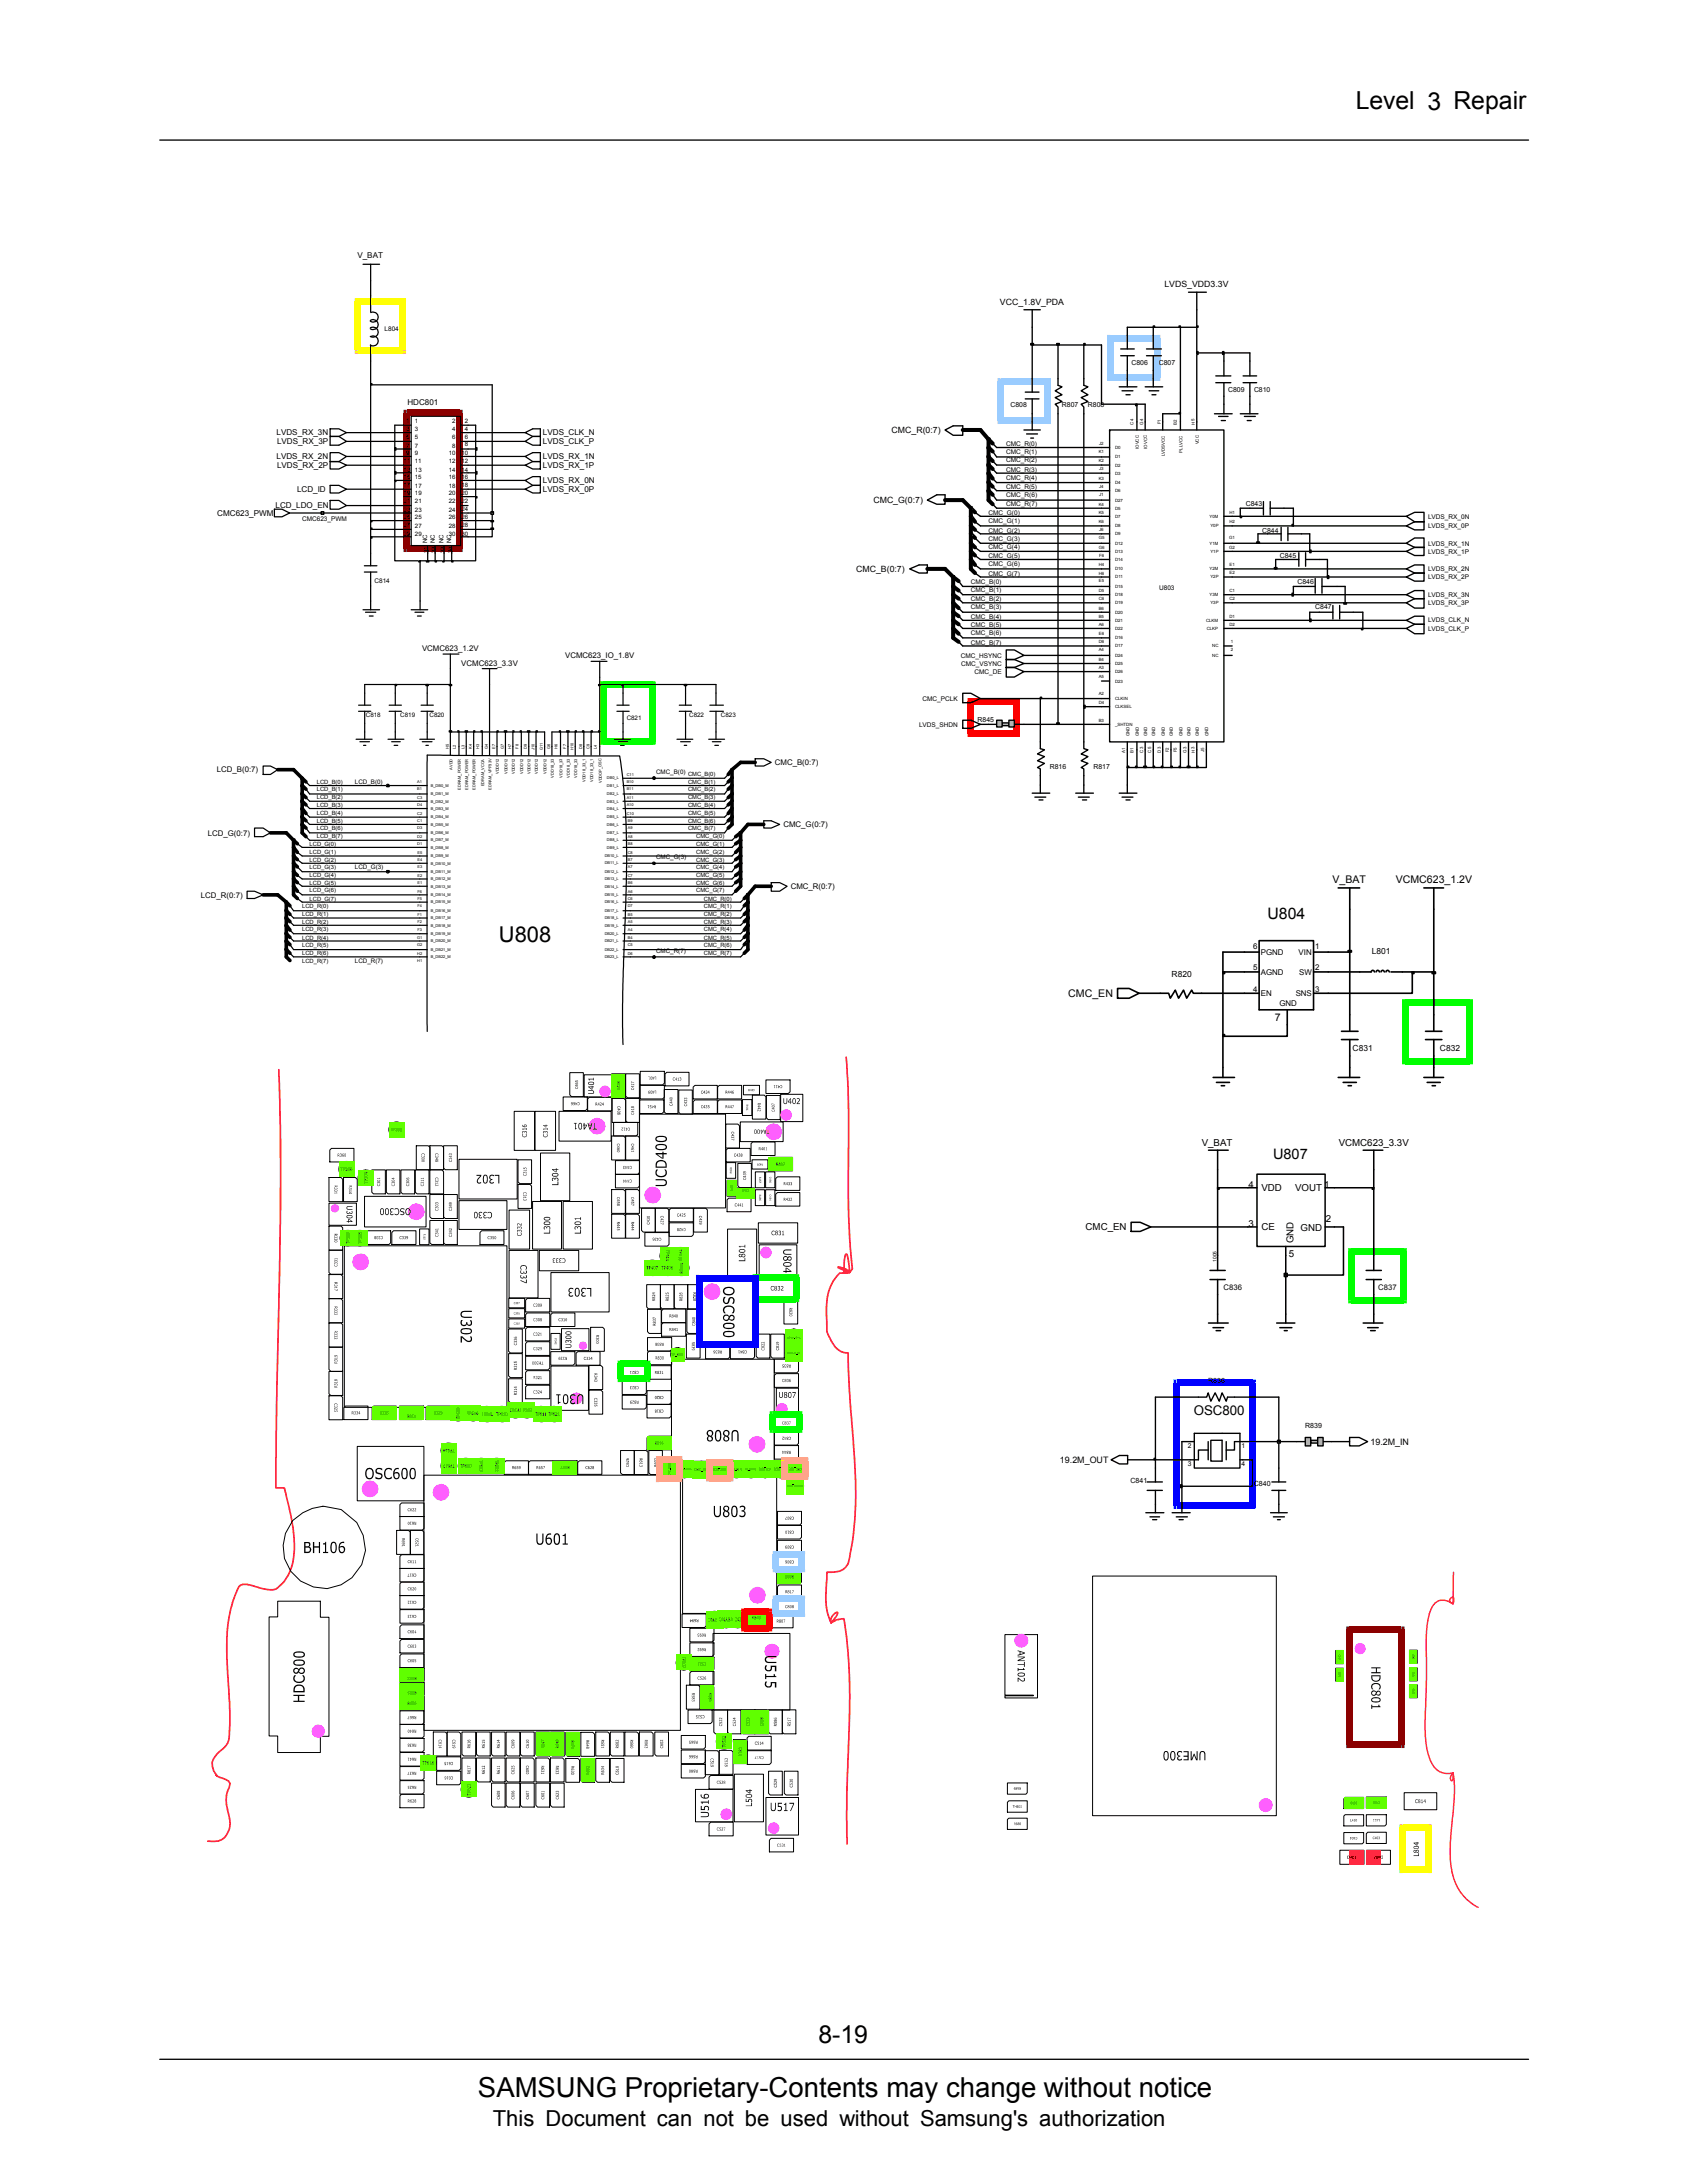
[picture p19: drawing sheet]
<svg xmlns="http://www.w3.org/2000/svg" width="216mm" height="279mm" viewBox="0 0 216 279" stroke-linecap="round" stroke-linejoin="round" font-family="sans-serif">
<defs><g id="words">
<text font-size="3.5" x="61.2" y="268.5">SAMSUNG Proprietary-Contents may change without notice</text>
<g font-size="3.2">
<text x="173.5" y="14">Level 3 Repair</text>
<text x="104.7" y="261.5">8-19</text>
</g>
<g font-size="2.8">
<text x="63.9" y="120.5">U808</text>
<text x="63.1" y="272.1">This Document can not be used without Samsung's authorization</text>
</g>
<text font-size="2" x="162.2" y="117.6">U804</text>
<text font-size="1.8" x="162.9" y="148.4">U807</text>
<text font-size="1.7" x="152.8" y="181.1">OSC800</text>
<g font-size="1.3">
<text x="170.5" y="113.1">V_BAT</text>
<text x="178.6" y="113.1">VCMC623_1.2V</text>
<text x="136.7" y="127.6">CMC_EN</text>
<text x="163.1" y="130.7">7</text>
</g>
<g font-size="1.2">
<text x="153.8" y="146.7">V_BAT</text>
<text x="171.3" y="146.7">VCMC623_3.3V</text>
<text x="159.8" y="152">4</text>
<text x="161.4" y="152.4">VDD</text>
<text x="165.8" y="152.4">VOUT</text>
<text x="169.5" y="152">1</text>
<text x="138.9" y="157.5">CMC_EN</text>
<text x="159.8" y="157">3</text>
<text x="161.4" y="157.5">CE</text>
<text x="164.9" y="160.9">5</text>
<text x="165.5" y="159.1" transform="rotate(-90 165.5 159.1)">GND</text>
<text x="166.5" y="157.6">GND</text>
<text x="169.7" y="156.4">2</text>
</g>
<g font-size="1.1">
<text x="128" y="39">VCC_1.8V_PDA</text>
<text x="149" y="36.7">LVDS_VDD3.3V</text>
<text x="114.1" y="55.4">CMC_R(0:7)</text>
<text x="111.8" y="64.4">CMC_G(0:7)</text>
<text x="109.6" y="73.2">CMC_B(0:7)</text>
<text x="149.9" y="125">R820</text>
<text x="175.6" y="122.1">L801</text>
<text x="173.1" y="134.5">C831</text>
<text x="184.3" y="134.5">C832</text>
<text x="175.4" y="184.9">19.2M_IN</text>
<text x="135.7" y="187.2">19.2M_OUT</text>
</g>
<g font-size="1">
<text x="45.7" y="33.1">V_BAT</text>
<text x="52.1" y="51.8">HDC801</text>
<text x="35.4" y="55.7">LVDS_RX_3N</text>
<text x="35.4" y="58.8">LVDS_RX_2N</text>
<text x="35.5" y="56.9">LVDS_RX_3P</text>
<text x="35.5" y="59.9">LVDS_RX_2P</text>
<text x="69.5" y="59.9">LVDS_RX_1P</text>
<text x="69.5" y="55.7">LVDS_CLK_N</text>
<text x="69.5" y="56.9">LVDS_CLK_P</text>
<text x="69.5" y="58.8">LVDS_RX_1N</text>
<text x="35.3" y="65">LCD_LDO_EN</text>
<text x="38" y="63">LCD_ID</text>
<text x="69.5" y="61.8">LVDS_RX_0N</text>
<text x="69.5" y="63">LVDS_RX_0P</text>
<text x="27.8" y="66">CMC623_PWM</text>
<text x="54" y="83.3">VCMC623_1.2V</text>
<text x="59" y="85.3">VCMC623_3.3V</text>
<text x="72.3" y="84.2">VCMC623_IO_1.8V</text>
<text x="27.7" y="98.8">LCD_B(0:7)</text>
<text x="99.2" y="97.9">CMC_B(0:7)</text>
<text x="26.6" y="107">LCD_G(0:7)</text>
<text x="100.3" y="105.9">CMC_G(0:7)</text>
<text x="101.2" y="113.8">CMC_R(0:7)</text>
<text x="25.7" y="114.9">LCD_R(0:7)</text>
<text x="160.4" y="124.2">5</text>
<text x="160.4" y="121.5">6</text>
<text x="161.4" y="124.8">AGND</text>
<text x="161.4" y="122.2">PGND</text>
<text x="166.2" y="122.2">VIN</text>
<text x="166.3" y="124.8">SW</text>
<text x="168.3" y="121.5">1</text>
<text x="168.3" y="124.2">2</text>
<text x="160.4" y="126.9">4</text>
<text x="161.4" y="127.5">EN</text>
<text x="163.7" y="128.8">GND</text>
<text x="165.8" y="127.5">SNS</text>
<text x="168.3" y="126.9">3</text>
<text x="156.6" y="165.1">C836</text>
<text x="176.4" y="165.1">C837</text>
</g>
<g font-size=".9">
<text x="144.8" y="46.7">C806</text>
<text x="148.3" y="46.7">C807</text>
<text x="129.3" y="52.1">C808</text>
<text x="135.9" y="52.1">R807</text>
<text x="139.2" y="52.1">R808</text>
<text x="157.2" y="50.2">C809</text>
<text x="160.5" y="50.2">C810</text>
<text x="159.4" y="64.7">C843</text>
<text x="161.5" y="68.2">C844</text>
<text x="163.8" y="71.4">C845</text>
<text x="166.1" y="74.7">C846</text>
<text x="168.3" y="78">C847</text>
<text x="125.1" y="92.4">R845</text>
<text x="134.3" y="98.4">R816</text>
<text x="139.9" y="98.4">R817</text>
<text x="154.6" y="177">R836</text>
<text x="152" y="185.3">2</text>
<text x="158.9" y="185.3">1</text>
<text x="167" y="182.7">R839</text>
<text x="144.7" y="189.9">C841</text>
<text x="152" y="187.6">3</text>
<text x="158.9" y="187.6">4</text>
<text x="160.5" y="190.2">C840</text>
</g>
<g font-size=".8">
<text x="49.2" y="42.3">L804</text>
<text x="51.6" y="59.2">11</text>
<text x="52" y="55.2">3</text>
<text x="52" y="56.2">5</text>
<text x="52" y="57.3">7</text>
<text x="52" y="54.1">1</text>
<text x="52" y="58.3">9</text>
<text x="53.1" y="59.2">11</text>
<text x="53.1" y="56.2">5</text>
<text x="53.1" y="55.2">3</text>
<text x="53.1" y="57.3">7</text>
<text x="53.1" y="54.1">1</text>
<text x="53.1" y="58.3">9</text>
<text x="57.4" y="59.2">12</text>
<text x="57.4" y="58.3">10</text>
<text x="57.8" y="55.2">4</text>
<text x="57.8" y="54.1">2</text>
<text x="57.8" y="57.3">8</text>
<text x="57.8" y="56.2">6</text>
<text x="59.1" y="59.2">12</text>
<text x="59.1" y="58.3">10</text>
<text x="59.5" y="55.2">4</text>
<text x="59.5" y="54.1">2</text>
<text x="59.5" y="56.2">6</text>
<text x="59.5" y="57.1">8</text>
<text x="128.8" y="57.1">CMC_R(0)</text>
<text x="128.8" y="58.1">CMC_R(1)</text>
<text x="128.8" y="59.2">CMC_R(2)</text>
<text x="51.6" y="63.4">19</text>
<text x="51.6" y="64.4">21</text>
<text x="51.6" y="65.5">23</text>
<text x="51.6" y="60.3">13</text>
<text x="51.6" y="61.3">15</text>
<text x="51.6" y="62.3">17</text>
<text x="53.1" y="61.3">15</text>
<text x="53.1" y="63.4">19</text>
<text x="53.1" y="64.4">21</text>
<text x="53.1" y="65.5">23</text>
<text x="53.1" y="60.3">13</text>
<text x="53.1" y="62.4">17</text>
<text x="57.4" y="65.5">24</text>
<text x="57.4" y="61.3">16</text>
<text x="57.4" y="63.4">20</text>
<text x="57.4" y="64.4">22</text>
<text x="57.4" y="60.3">14</text>
<text x="57.4" y="62.4">18</text>
<text x="59.1" y="64.4">22</text>
<text x="59.1" y="60.3">14</text>
<text x="59.1" y="61.3">16</text>
<text x="59.1" y="65.3">24</text>
<text x="59.1" y="62.3">18</text>
<text x="59.1" y="63.4">20</text>
<text x="126.5" y="65.9">CMC_G(0)</text>
<text x="128.8" y="60.4">CMC_R(3)</text>
<text x="128.8" y="61.4">CMC_R(4)</text>
<text x="128.8" y="62.6">CMC_R(5)</text>
<text x="128.8" y="63.7">CMC_R(6)</text>
<text x="128.8" y="64.7">CMC_R(7)</text>
<text x="38.7" y="66.7">CMC623_PWM</text>
<text x="51.6" y="66.5">25</text>
<text x="51.6" y="67.4">27</text>
<text x="51.6" y="68.6">29</text>
<text x="53.1" y="66.5">25</text>
<text x="53.1" y="67.6">27</text>
<text x="53.1" y="68.6">29</text>
<text x="54.7" y="69.5" transform="rotate(-90 54.7 69.5)">NC</text>
<text x="54.8" y="70.8" transform="rotate(-90 54.8 70.8)">31</text>
<text x="55.6" y="69.5" transform="rotate(-90 55.6 69.5)">NC</text>
<text x="55.8" y="70.8" transform="rotate(-90 55.8 70.8)">32</text>
<text x="56.8" y="69.5" transform="rotate(-90 56.8 69.5)">NC</text>
<text x="56.9" y="70.8" transform="rotate(-90 56.9 70.8)">33</text>
<text x="57.4" y="68.6">30</text>
<text x="57.4" y="66.5">26</text>
<text x="57.4" y="67.6">28</text>
<text x="57.7" y="69.5" transform="rotate(-90 57.7 69.5)">NC</text>
<text x="57.9" y="70.8" transform="rotate(-90 57.9 70.8)">34</text>
<text x="59.1" y="68.6">30</text>
<text x="59.1" y="66.5">26</text>
<text x="59.1" y="67.4">28</text>
<text x="126.5" y="71.4">CMC_G(5)</text>
<text x="126.5" y="67">CMC_G(1)</text>
<text x="126.5" y="68.2">CMC_G(2)</text>
<text x="126.5" y="69.2">CMC_G(3)</text>
<text x="126.5" y="70.2">CMC_G(4)</text>
<text x="182.8" y="69.8">LVDS_RX_1N</text>
<text x="182.8" y="70.9">LVDS_RX_1P</text>
<text x="182.8" y="66.4">LVDS_RX_0N</text>
<text x="182.8" y="67.6">LVDS_RX_0P</text>
<text x="47.9" y="74.7">C814</text>
<text x="124.2" y="78">CMC_B(3)</text>
<text x="124.2" y="74.7">CMC_B(0)</text>
<text x="124.2" y="75.8">CMC_B(1)</text>
<text x="124.2" y="77">CMC_B(2)</text>
<text x="126.5" y="72.5">CMC_G(6)</text>
<text x="126.5" y="73.7">CMC_G(7)</text>
<text x="148.3" y="75.5">U803</text>
<text x="182.8" y="76.4">LVDS_RX_3N</text>
<text x="182.8" y="77.4">LVDS_RX_3P</text>
<text x="182.8" y="73.1">LVDS_RX_2N</text>
<text x="182.8" y="74.1">LVDS_RX_2P</text>
<text x="124.2" y="79.2">CMC_B(4)</text>
<text x="124.2" y="80.2">CMC_B(5)</text>
<text x="124.2" y="81.3">CMC_B(6)</text>
<text x="124.2" y="82.5">CMC_B(7)</text>
<text x="182.8" y="79.7">LVDS_CLK_N</text>
<text x="182.8" y="80.7">LVDS_CLK_P</text>
<text x="118" y="89.7">CMC_PCLK</text>
<text x="123" y="84.2">CMC_HSYNC</text>
<text x="123" y="85.2">CMC_VSYNC</text>
<text x="124.7" y="86.3">CMC_DE</text>
<text x="46.8" y="91.8">C818</text>
<text x="51.2" y="91.8">C819</text>
<text x="55" y="91.8">C820</text>
<text x="80.2" y="92.1">C821</text>
<text x="88.2" y="91.8">C822</text>
<text x="92.3" y="91.8">C823</text>
<text x="117.6" y="93">LVDS_SHDN</text>
<text x="45.4" y="100.3">LCD_B(0)</text>
<text x="84" y="99.1">CMC_B(0) CMC_B(0)</text>
<text x="45.4" y="111.2">LCD_G(3)</text>
<text x="84" y="110">CMC_G(3)</text>
<text x="45.4" y="123.2">LCD_R(7)</text>
<text x="84" y="122">CMC_R(7)</text>
</g>
<g font-size=".7">
<text x="40.6" y="101.3">LCD_B(1)</text>
<text x="40.6" y="100.4">LCD_B(0)</text>
<text x="88.1" y="100.4">CMC_B(1)</text>
<text x="88.1" y="101.3">CMC_B(2)</text>
<text x="40.6" y="102.2">LCD_B(2)</text>
<text x="40.6" y="103.3">LCD_B(3)</text>
<text x="40.6" y="104.3">LCD_B(4)</text>
<text x="40.6" y="105.3">LCD_B(5)</text>
<text x="40.6" y="106.3">LCD_B(6)</text>
<text x="40.6" y="107.2">LCD_B(7)</text>
<text x="88.1" y="102.2">CMC_B(3)</text>
<text x="88.1" y="103.3">CMC_B(4)</text>
<text x="88.1" y="104.3">CMC_B(5)</text>
<text x="88.1" y="105.3">CMC_B(6)</text>
<text x="88.1" y="106.3">CMC_B(7)</text>
<text x="89.1" y="107.2">CMC_G(0)</text>
<text x="39.6" y="108.3">LCD_G(0)</text>
<text x="39.6" y="109.2">LCD_G(1)</text>
<text x="39.6" y="110.3">LCD_G(2)</text>
<text x="39.6" y="111.3">LCD_G(3)</text>
<text x="39.6" y="112.2">LCD_G(4)</text>
<text x="39.6" y="113.3">LCD_G(5)</text>
<text x="89.1" y="113.3">CMC_G(6)</text>
<text x="89.1" y="108.3">CMC_G(1)</text>
<text x="89.1" y="109.2">CMC_G(2)</text>
<text x="89.1" y="110.3">CMC_G(3)</text>
<text x="89.1" y="111.3">CMC_G(4)</text>
<text x="89.1" y="112.2">CMC_G(5)</text>
<text x="38.7" y="116.2">LCD_R(0)</text>
<text x="38.7" y="117.2">LCD_R(1)</text>
<text x="38.7" y="118.3">LCD_R(2)</text>
<text x="38.7" y="119.2">LCD_R(3)</text>
<text x="39.6" y="114.2">LCD_G(6)</text>
<text x="39.6" y="115.3">LCD_G(7)</text>
<text x="89.1" y="114.2">CMC_G(7)</text>
<text x="90.1" y="115.3">CMC_R(0)</text>
<text x="90.1" y="116.2">CMC_R(1)</text>
<text x="90.1" y="117.2">CMC_R(2)</text>
<text x="90.1" y="118.3">CMC_R(3)</text>
<text x="90.1" y="119.2">CMC_R(4)</text>
<text x="38.7" y="120.3">LCD_R(4)</text>
<text x="38.7" y="121.2">LCD_R(5)</text>
<text x="38.7" y="122.2">LCD_R(6)</text>
<text x="38.7" y="123.3">LCD_R(7)</text>
<text x="90.1" y="120.3">CMC_R(5)</text>
<text x="90.1" y="121.2">CMC_R(6)</text>
<text x="90.1" y="122.2">CMC_R(7)</text>
</g>
<g font-size=".6">
<text x="140.6" y="58">K1</text>
<text x="140.6" y="59.2">K2</text>
<text x="140.7" y="56.9">J2</text>
<text x="142.7" y="58.7">D1</text>
<text x="142.7" y="59.7">D2</text>
<text x="142.7" y="57.5">D0</text>
<text x="145.1" y="54.3" transform="rotate(-90 145.1 54.3)">C4</text>
<text x="145.8" y="57.5" transform="rotate(-90 145.8 57.5)">IOVCC</text>
<text x="146.3" y="54.4" transform="rotate(-90 146.3 54.4)">G4</text>
<text x="146.8" y="57.5" transform="rotate(-90 146.8 57.5)">IOVCC</text>
<text x="148.5" y="54.3" transform="rotate(-90 148.5 54.3)">F1</text>
<text x="149.1" y="58.4" transform="rotate(-90 149.1 58.4)">LVDSVCC</text>
<text x="150.6" y="54.3" transform="rotate(-90 150.6 54.3)">B2</text>
<text x="151.3" y="57.9" transform="rotate(-90 151.3 57.9)">PLLVCC</text>
<text x="152.9" y="54.3" transform="rotate(-90 152.9 54.3)">H5</text>
<text x="153.4" y="56.9" transform="rotate(-90 153.4 56.9)">VCC</text>
<text x="140.6" y="65.7">K5</text>
<text x="140.6" y="61.4">K3</text>
<text x="140.6" y="64.7">K4</text>
<text x="140.7" y="63.5">J1</text>
<text x="140.7" y="60.2">J3</text>
<text x="140.7" y="62.5">J4</text>
<text x="142.7" y="62">D4</text>
<text x="142.7" y="65.2">D5</text>
<text x="142.7" y="64.2">D27</text>
<text x="142.7" y="60.7">D3</text>
<text x="142.7" y="63">D6</text>
<text x="157.3" y="65.7">H1</text>
<text x="140.6" y="67">K6</text>
<text x="140.6" y="69">G5</text>
<text x="140.6" y="70.2">G6</text>
<text x="140.7" y="68">J6</text>
<text x="140.7" y="71.3">F6</text>
<text x="142.7" y="66.3">D7</text>
<text x="142.7" y="67.5">D8</text>
<text x="142.7" y="68.5">D9</text>
<text x="142.7" y="71.8">D14</text>
<text x="142.7" y="69.7">D12</text>
<text x="142.7" y="70.8">D13</text>
<text x="154.8" y="66.3">Y0M</text>
<text x="154.8" y="69.7">Y1M</text>
<text x="154.9" y="67.5">Y0P</text>
<text x="154.9" y="70.8">Y1P</text>
<text x="157.3" y="69">G1</text>
<text x="157.3" y="70.2">G2</text>
<text x="157.3" y="67">H2</text>
<text x="140.6" y="72.5">H4</text>
<text x="140.6" y="73.5">H6</text>
<text x="140.6" y="75.8">D5</text>
<text x="140.6" y="76.8">C6</text>
<text x="140.6" y="74.5">E5</text>
<text x="142.7" y="73">D10</text>
<text x="142.7" y="74">D11</text>
<text x="142.7" y="76.3">D18</text>
<text x="142.7" y="77.3">D19</text>
<text x="142.7" y="75.2">D15</text>
<text x="154.8" y="73">Y2M</text>
<text x="154.8" y="76.3">Y3M</text>
<text x="154.9" y="74">Y2P</text>
<text x="154.9" y="77.3">Y3P</text>
<text x="157.3" y="75.8">C1</text>
<text x="157.3" y="76.8">C2</text>
<text x="157.4" y="72.5">E1</text>
<text x="157.4" y="73.5">E2</text>
<text x="140.6" y="82.3">D6</text>
<text x="140.6" y="79.1">B5</text>
<text x="140.6" y="78">B6</text>
<text x="140.6" y="83.4">A4</text>
<text x="140.6" y="80.1">A6</text>
<text x="140.6" y="81.3">E6</text>
<text x="142.7" y="82.8">D17</text>
<text x="142.7" y="79.6">D21</text>
<text x="142.7" y="78.5">D20</text>
<text x="142.7" y="80.6">D22</text>
<text x="142.7" y="81.8">D16</text>
<text x="154.3" y="79.6">CLKM</text>
<text x="154.4" y="80.6">CLKP</text>
<text x="155.2" y="82.8">NC</text>
<text x="157.3" y="79.1">D1</text>
<text x="157.3" y="80.1">D2</text>
<text x="157.5" y="82.3">1</text>
<text x="157.5" y="83.4">2</text>
<text x="140.6" y="84.6">B4</text>
<text x="140.6" y="88.9">A2</text>
<text x="140.6" y="85.6">A3</text>
<text x="140.6" y="86.8">A5</text>
<text x="142.7" y="85.1">D25</text>
<text x="142.7" y="89.6">CLKIN</text>
<text x="142.7" y="86.1">D26</text>
<text x="142.7" y="84.1">D24</text>
<text x="142.7" y="87.4">D23</text>
<text x="155.2" y="84.1">NC</text>
<text x="140.6" y="90.1">D4</text>
<text x="140.6" y="92.4">B3</text>
<text x="142.7" y="90.6">CLKSEL</text>
<text x="142.7" y="92.9">_SHTDN</text>
<text x="144.5" y="94.3" transform="rotate(-90 144.5 94.3)">GND</text>
<text x="145.8" y="94.3" transform="rotate(-90 145.8 94.3)">GND</text>
<text x="146.8" y="94.3" transform="rotate(-90 146.8 94.3)">GND</text>
<text x="147.8" y="94.3" transform="rotate(-90 147.8 94.3)">GND</text>
<text x="149.1" y="94.3" transform="rotate(-90 149.1 94.3)">GND</text>
<text x="150.1" y="94.3" transform="rotate(-90 150.1 94.3)">GND</text>
<text x="151.3" y="94.3" transform="rotate(-90 151.3 94.3)">GND</text>
<text x="152.4" y="94.3" transform="rotate(-90 152.4 94.3)">GND</text>
<text x="153.4" y="94.3" transform="rotate(-90 153.4 94.3)">GND</text>
<text x="154.6" y="94.3" transform="rotate(-90 154.6 94.3)">GND</text>
<text x="144" y="96.3" transform="rotate(-90 144 96.3)">A1</text>
<text x="145.1" y="96.3" transform="rotate(-90 145.1 96.3)">B1</text>
<text x="146.3" y="96.3" transform="rotate(-90 146.3 96.3)">C3</text>
<text x="147.3" y="96.3" transform="rotate(-90 147.3 96.3)">C5</text>
<text x="148.5" y="96.3" transform="rotate(-90 148.5 96.3)">D3</text>
<text x="149.6" y="96.3" transform="rotate(-90 149.6 96.3)">F2</text>
<text x="150.6" y="96.3" transform="rotate(-90 150.6 96.3)">F5</text>
<text x="151.8" y="96.4" transform="rotate(-90 151.8 96.4)">G3</text>
<text x="152.9" y="96.3" transform="rotate(-90 152.9 96.3)">H3</text>
<text x="154.1" y="96.3" transform="rotate(-90 154.1 96.3)">J5</text>
<text x="155.7" y="161.5" transform="rotate(-90 155.7 161.5)">1005</text>
</g>
<g font-size=".5">
<text x="57.4" y="95.9" transform="rotate(-90 57.4 95.9)">H5</text>
<text x="58.4" y="95.8" transform="rotate(-90 58.4 95.8)">L2</text>
<text x="59.5" y="95.8" transform="rotate(-90 59.5 95.8)">L3</text>
<text x="60.4" y="95.9" transform="rotate(-90 60.4 95.9)">K4</text>
<text x="61.3" y="95.9" transform="rotate(-90 61.3 95.9)">H3</text>
<text x="62.4" y="95.9" transform="rotate(-90 62.4 95.9)">G4</text>
<text x="63.4" y="95.9" transform="rotate(-90 63.4 95.9)">E7</text>
<text x="64.5" y="95.9" transform="rotate(-90 64.5 95.9)">G7</text>
<text x="65.4" y="95.9" transform="rotate(-90 65.4 95.9)">H7</text>
<text x="66.4" y="95.8" transform="rotate(-90 66.4 95.8)">F8</text>
<text x="67.4" y="95.9" transform="rotate(-90 67.4 95.9)">D9</text>
<text x="68.4" y="96" transform="rotate(-90 68.4 96)">J10</text>
<text x="70.4" y="95.9" transform="rotate(-90 70.4 95.9)">G6</text>
<text x="71.4" y="95.9" transform="rotate(-90 71.4 95.9)">H6</text>
<text x="72.5" y="95.8" transform="rotate(-90 72.5 95.8)">F7</text>
<text x="73.4" y="96" transform="rotate(-90 73.4 96)">H10</text>
<text x="74.5" y="95.9" transform="rotate(-90 74.5 95.9)">D8</text>
<text x="75.4" y="95.9" transform="rotate(-90 75.4 95.9)">C9</text>
<text x="76.4" y="95.8" transform="rotate(-90 76.4 95.8)">L4</text>
<text x="53.4" y="101.2">B1</text>
<text x="53.4" y="100.2">A1</text>
<text x="55.1" y="101.8">B_DB1_M</text>
<text x="55.1" y="100.7">B_DB0_M</text>
<text x="57.9" y="98.5" transform="rotate(-90 57.9 98.5)">AVDD</text>
<text x="59" y="101.1" transform="rotate(-90 59 101.1)">EDRAM_POWER</text>
<text x="59.9" y="101.1" transform="rotate(-90 59.9 101.1)">EDRAM_POWER</text>
<text x="60.9" y="101.1" transform="rotate(-90 60.9 101.1)">EDRAM_POWER</text>
<text x="62" y="100.6" transform="rotate(-90 62 100.6)">EDRAM_VCCA</text>
<text x="62.9" y="101.1" transform="rotate(-90 62.9 101.1)">EDRAM_VPP33V</text>
<text x="63.8" y="99.1" transform="rotate(-90 63.8 99.1)">VDDD12</text>
<text x="64.9" y="99.1" transform="rotate(-90 64.9 99.1)">VDDD12</text>
<text x="65.9" y="99.1" transform="rotate(-90 65.9 99.1)">VDDD12</text>
<text x="67" y="99.1" transform="rotate(-90 67 99.1)">VDDD12</text>
<text x="67.9" y="99.1" transform="rotate(-90 67.9 99.1)">VDDD12</text>
<text x="68.9" y="99.1" transform="rotate(-90 68.9 99.1)">VDDD12</text>
<text x="69.5" y="96" transform="rotate(-90 69.5 96)">G11</text>
<text x="70" y="99.1" transform="rotate(-90 70 99.1)">VDDD12</text>
<text x="70.9" y="99.5" transform="rotate(-90 70.9 99.5)">VDD18_33</text>
<text x="72" y="99.5" transform="rotate(-90 72 99.5)">VDD18_33</text>
<text x="72.9" y="99.5" transform="rotate(-90 72.9 99.5)">VDD18_33</text>
<text x="73.9" y="99.5" transform="rotate(-90 73.9 99.5)">VDD18_33</text>
<text x="75" y="100.1" transform="rotate(-90 75 100.1)">VDD18_33_1</text>
<text x="75.9" y="100.1" transform="rotate(-90 75.9 100.1)">VDD18_33_1</text>
<text x="77" y="100.2" transform="rotate(-90 77 100.2)">VDDOP_OSC</text>
<text x="77.7" y="99.8">DB0_L</text>
<text x="77.7" y="101.8">DB2_L</text>
<text x="77.7" y="100.7">DB1_L</text>
<text x="80.2" y="100.2">B10</text>
<text x="80.2" y="99.3">C11</text>
<text x="80.2" y="101.2">B11</text>
<text x="53.4" y="106.2">D3</text>
<text x="53.4" y="103.2">D4</text>
<text x="53.4" y="107.2">D2</text>
<text x="53.4" y="105.2">C1</text>
<text x="53.4" y="104.3">C2</text>
<text x="53.4" y="102.3">C3</text>
<text x="55.1" y="106.8">B_DB6_M</text>
<text x="55.1" y="105.7">B_DB5_M</text>
<text x="55.1" y="104.7">B_DB4_M</text>
<text x="55.1" y="102.7">B_DB2_M</text>
<text x="55.1" y="103.7">B_DB3_M</text>
<text x="55.1" y="107.7">B_DB7_M</text>
<text x="77.7" y="105.7">DB6_L</text>
<text x="77.7" y="104.7">DB5_L</text>
<text x="77.7" y="107.7">DB8_L</text>
<text x="77.7" y="106.8">DB7_L</text>
<text x="77.7" y="103.7">DB4_L</text>
<text x="77.7" y="102.7">DB3_L</text>
<text x="80.2" y="104.3">C10</text>
<text x="80.2" y="103.2">A10</text>
<text x="80.2" y="102.3">A11</text>
<text x="80.3" y="105.2">B9</text>
<text x="80.3" y="107.2">A8</text>
<text x="80.3" y="106.1">A9</text>
<text x="53.4" y="108.2">D1</text>
<text x="53.4" y="112.2">E2</text>
<text x="53.4" y="111.1">E3</text>
<text x="53.4" y="110.2">E4</text>
<text x="53.4" y="109.2">E5</text>
<text x="53.4" y="113.1">E1</text>
<text x="55.1" y="112.7">B_DB12_M</text>
<text x="55.1" y="111.7">B_DB11_M</text>
<text x="55.1" y="110.7">B_DB10_M</text>
<text x="55.1" y="109.7">B_DB9_M</text>
<text x="55.1" y="113.6">B_DB13_M</text>
<text x="55.1" y="108.6">B_DB8_M</text>
<text x="77.4" y="112.7">DB13_L</text>
<text x="77.4" y="109.7">DB10_L</text>
<text x="77.4" y="113.6">DB14_L</text>
<text x="77.4" y="110.6">DB11_L</text>
<text x="77.4" y="111.7">DB12_L</text>
<text x="77.7" y="108.6">DB9_L</text>
<text x="80.3" y="112.2">C7</text>
<text x="80.3" y="109.2">C8</text>
<text x="80.3" y="113.1">B6</text>
<text x="80.3" y="110.2">B7</text>
<text x="80.3" y="108.2">B8</text>
<text x="80.3" y="111.1">A7</text>
<text x="53.4" y="116.1">F4</text>
<text x="53.4" y="115.2">F5</text>
<text x="53.4" y="114.2">F6</text>
<text x="53.4" y="117.2">F1</text>
<text x="53.4" y="118.1">F2</text>
<text x="53.4" y="119.2">F3</text>
<text x="55.1" y="115.6">B_DB15_M</text>
<text x="55.1" y="114.7">B_DB14_M</text>
<text x="55.1" y="117.6">B_DB17_M</text>
<text x="55.1" y="118.6">B_DB18_M</text>
<text x="55.1" y="119.7">B_DB19_M</text>
<text x="55.1" y="116.7">B_DB16_M</text>
<text x="77.4" y="116.7">DB17_L</text>
<text x="77.4" y="115.6">DB16_L</text>
<text x="77.4" y="117.6">DB18_L</text>
<text x="77.4" y="119.7">DB20_L</text>
<text x="77.4" y="118.6">DB19_L</text>
<text x="77.4" y="114.7">DB15_L</text>
<text x="80.3" y="116.1">D7</text>
<text x="80.3" y="115.2">C6</text>
<text x="80.3" y="117.2">B5</text>
<text x="80.3" y="119.2">A4</text>
<text x="80.3" y="118.1">A5</text>
<text x="80.3" y="114.2">A6</text>
<text x="53.4" y="121.1">G2</text>
<text x="53.4" y="120.1">G1</text>
<text x="53.4" y="123.1">H1</text>
<text x="53.4" y="122.2">H2</text>
<text x="55.1" y="121.7">B_DB21_M</text>
<text x="55.1" y="120.6">B_DB20_M</text>
<text x="55.1" y="122.6">B_DB22_M</text>
<text x="77.4" y="122.6">DB23_L</text>
<text x="77.4" y="121.7">DB22_L</text>
<text x="77.4" y="120.6">DB21_L</text>
<text x="80.3" y="122.2">D6</text>
<text x="80.3" y="121.1">C5</text>
<text x="80.3" y="120.1">B4</text>
</g>
</g></defs>
<path d="M20.4 263.6h175.2" fill="none" stroke="#000" stroke-width=".17"/>
<path d="M20.8 265.5h174.8v9h-174.8z" fill="#fff"/>
<path d="M20.4 17.9h175.2" fill="none" stroke="#000" stroke-width=".17"/>
<path d="M35.7 136.9l.2 7.2v10.7l-.5 25-.1 10.6h1.1a27.5 27.5 0 0 1 1.3 8.2 6.1 6.1 0 0 1-2.4 4.8 6.7 6.7 0 0 1-3.3-.5 1.14 1.14 0 0 0-1.6 .5 18.8 18.8 0 0 0-1.4 8.8l.4 6.6a16.9 16.9 0 0 1-.3 4.3l-.4 .5-.5 .5a3.3 3.3 0 0 0-1 1.4v.6l.1 .6 .5 .6-.1-.1a.9 .9 0 0 0 .8 .4l.8 .4 .1 .3-.1 .4a4.5 4.5 0 0 0 0 3.5 2.74 2.74 0 0 1-.9 3.3 3.4 3.4 0 0 1-1.8 .1M108.3 135.3l.3 6.9v11.6a78.3 78.3 0 0 0 .5 8.6l-.3 .4-.8 .1 .1-1.6 .1-.6 .1-.2a2.84 2.84 0 0 1 .4 1.7v.7l-1.5-.7a1.95 1.95 0 0 1 1.5 .6v.1h-1.2a6 6 0 0 0-1.7 4.5v1.7a4.2 4.2 0 0 0 1.4 3.6l.4 .3 .9 .2 .2 4.9 .5 7a62.3 62.3 0 0 1 .2 9.7l-.2 1.8-.4 2.2a3.7 3.7 0 0 1-.6 1.8 2.73 2.73 0 0 1-2.4 .6v.5a13.4 13.4 0 0 0 .2 5.1l.4 .9a2.35 2.35 0 0 0 .8-1.3 1.07 1.07 0 0 0-.8 1.3l.6-.4 1-.1a53.3 53.3 0 0 1 .7 7.9v4l-.3 10.6v6.3" fill="none" stroke="#ff1834" stroke-width=".22"/>
<g fill="none" stroke="#000" stroke-width=".13">
<path d="M72.9 137.3h1.8v3.1h-1.6l-.2-.3zM74.8 137.6h3.5v2.8h-3.5zM78.3 137.4h1.7v3.1h-1.5l-.2-.2zM80.1 137.4h1.7v3.1h-1.5l-.2-.2zM81.9 137.1h3.1v1.5l-.2 .3h-2.9zM81.9 138.9h3.1v1.5l-.2 .3h-2.9zM85 139.4h1.8v3.1h-1.6l-.2-.2zM85.1 137.5l.2-.3h2.9v1.8h-3.1zM86.9 139.5h1.7v3.1h-1.5l-.2-.2zM88.7 139.1l.2-.2h2.9v1.8h-3.1zM91.8 139.1l.3-.2h2.8v1.8h-3.1zM95.1 138.9h2.1v1.2h-2.1z"/>
<path d="M98 138.2h3.1v1.5l-.2 .3h-2.9zM42.1 156.9h1.5l.3 .2v2.9h-1.8zM42.1 150.7h1.5l.3 .2v2.9h-1.8zM42.1 154h3.5v2.8h-3.5zM42.2 147.2l.2-.2h2.9v1.7h-3.1zM44 150.7h1.5l.2 .2v2.9h-1.7zM44.1 159.4h20.8v20.7h-20.8zM46.7 153.1h7.8v3.9h-7.8zM46.9 157.5h3.1v1.6l-.2 .2h-2.9zM47.6 149.7h1.7v3.1h-1.5l-.2-.2zM49.4 149.7h1.8v3.1h-1.5l-.3-.2zM50.4 157.5h2.8v1.8h-3.1v-1.5z"/>
<path d="M51.3 149.7h1.8v3.1h-1.6l-.2-.2zM53.1 149.7h1.8v3.1h-1.5l-.3-.2zM53.3 146.6h1.5l.2 .3v2.8h-1.7zM53.7 157.3h1.2v2h-1.2zM55 152.9h1.8v3.1h-1.6l-.2-.3zM55 156.2h1.8v3.1h-1.6l-.2-.2zM55 149.7h1.6l.2 .3v2.8h-1.8zM55 146.6h1.6l.2 .3v2.8h-1.8zM56.8 156.2h1.7v3.1h-1.5l-.2-.2zM56.8 146.6h1.7v3.1h-1.5l-.2-.2zM56.8 152.9h1.7v3.1h-1.5l-.2-.3zM58.7 148.4h7.5v5.1h-7.5z"/>
<path d="M58.7 153.7h6.2v3.7h-6.2zM61.6 157.5h2.9v1.8h-3.1v-1.5zM65.2 154.9h2.6v5h-2.6zM65.8 142.2h2.6v5h-2.6zM66.3 148.4h1.7v3.1h-1.5l-.2-.2zM66.3 151.6h1.5l.2 .2v2.9h-1.7zM68.2 153.8h3.7v6.1h-3.7zM68.5 142.2h2.6v5h-2.6zM69.2 147.6h3.7v6.1h-3.7zM71.5 142.2h6.7v3.9h-6.7zM72.1 140.4h3.1v1.5l-.2 .2h-2.9zM72.1 153.8h3.7v6.1h-3.7z"/>
<path d="M75.2 140.7l.2-.3h2.9v1.8h-3.1zM78.3 152.3h1.5l.2 .2v2.8h-1.7zM78.3 145.4h1.5l.2 .2v2.9h-1.7zM78.3 155.4h1.5l.2 .2v2.9h-1.7zM78.3 140.6h1.6l.2 .2v2.9h-1.8zM78.5 143.7h3.1v1.5l-.2 .2h-2.9zM78.8 148.5h3v1.6l-.2 .2h-2.8zM78.8 150.3h3v1.5l-.2 .2h-2.8zM80.1 152.3h1.5l.2 .2v2.8h-1.7zM80.1 145.4h1.5l.2 .2v2.9h-1.7zM80.1 155.4h1.5l.2 .2v2.9h-1.7zM80.1 140.6h1.7v3.1h-1.5l-.2-.3z"/>
<path d="M81.9 142.6h11v12h-11zM81.9 140.8h3.1v1.5l-.3 .2h-2.8zM82.1 154.6h1.8v3.1h-1.6l-.2-.2zM82.5 157.8h3.1v1.5l-.2 .2h-2.9zM83.9 154.6h1.5l.2 .3v2.8h-1.7zM85.6 154.9l.3-.3h2.8v1.8h-3.1zM85.6 156.5h3.1v1.5l-.2 .2h-2.9zM88.7 141l.2-.2h2.9v1.7h-3.1zM88.8 154.6h1.5l.2 .3v2.8h-1.7zM91.8 141l.3-.2h2.8v1.7h-3.1zM92.9 143.9h1.5l.2 .2v2.8h-1.7zM92.9 147.2l.3-.2h2.8v1.7h-3.1z"/>
<path d="M92.9 148.8h1.2v2h-1.2zM93 151.1h1.3v2h-1.3zM93 153.6l.3-.2h2.8v1.7h-3.1zM93.1 157.3h3.7v6.1h-3.7zM94.2 152h2.4v1.4h-2.4zM94.4 148.9h1.8v3.1h-1.6l-.2-.2zM94.7 143.6h5.5v2.5h-5.5zM95 140.7h1.2v2.1h-1.2zM96.1 146.4l.2-.2h2.9v1.7h-3.1zM96.2 148.4h2.1v1.2h-2.1zM96.3 140.2h1.5l.2 .2v2.8h-1.7zM96.7 152.3h1.2v2h-1.2z"/>
<path d="M96.7 150h1.2v2h-1.2zM97 156.5h5.1v2.6h-5.1zM97.2 159.3h4.8v4.2h-4.8zM98 152.3h1.2v2h-1.2zM98 150h1.2v2h-1.2zM98.1 140.2h1.7v3.1h-1.5l-.2-.2zM98.3 148.3l.3-.2h2.8v1.8h-3.1zM99.3 152.8l.2-.2h2.9v1.8h-3.1zM99.3 150.8l.2-.2h2.9v1.8h-3.1zM99.9 140.1h2.8v3.5h-2.8zM42.1 178.6h1.5l.3 .3v2.8h-1.8zM42.1 163.1h1.5l.3 .2v2.9h-1.8z"/>
<path d="M42.1 169.3h1.5l.3 .2v2.9h-1.8zM42.1 166.2h1.5l.3 .3v2.8h-1.8zM42.1 160h1.8v3.1h-1.6l-.2-.2zM42.1 175.5h1.8v3.1h-1.6l-.2-.2zM42.1 172.4h1.8v3.1h-1.6l-.2-.2zM51.1 180h3.1v1.5l-.2 .2h-2.9zM65.1 170.1h1.7v3.1h-1.5l-.2-.2zM65.1 176.5h1.7v3h-1.5l-.2-.2zM65.1 173.2h1.7v3.1h-1.5l-.2-.2zM65.1 168.8h2v1.2h-2zM65.1 167.5h2v1.2h-2zM65.1 166.2h2v1.2h-2z"/>
<path d="M65.2 160h3.7v6.1h-3.7zM67.3 168.3l.2-.3h2.9v1.8h-3.1zM67.3 170.1l.2-.2h2.9v1.7h-3.1zM67.3 177.5l.2-.2h2.9v1.7h-3.1zM67.3 175.6l.2-.2h2.9v1.8h-3.1zM67.3 173.6h3.1v1.5l-.3 .2h-2.8zM67.5 166.2h2.9v1.7h-3.1v-1.5zM67.5 171.7h2.9v1.8h-3.1v-1.5zM69 160h5.1v2.6h-5.1zM70.5 173h3.1v1.5l-.3 .2h-2.8zM70.5 168.3l.2-.3h2.9v1.8h-3.1zM70.5 162.9h7.5v5h-7.5z"/>
<path d="M70.5 174.8h4.8v5.7h-4.8zM70.5 170.7h1.2v2h-1.2zM71.9 170.1h3.5v2.8h-3.5zM73.7 173.2l.2-.2h2.9v1.7h-3.1zM75.4 177.9h1.5l.2 .2v2.9h-1.7zM75.4 174.8h1.5l.2 .2v2.8h-1.7zM75.6 169.9h1.5l.2 .2v2.9h-1.7zM79.6 174.8h3.1v1.5l-.2 .2h-2.9zM79.6 176.7h3.1v1.6l-.2 .2h-2.9zM79.6 178.6h3.1v1.5l-.2 .2h-2.9zM82.8 164.4h1.7v3.1h-1.5l-.2-.2zM82.8 179.7h3.1v1.6l-.2 .2h-2.9z"/>
<path d="M82.8 178h3.1v1.5l-.2 .2h-2.9zM82.8 175l.2-.2h2.9v1.7h-3.1zM82.9 173.1l.2-.2h2.9v1.8h-3.1zM82.9 171.2h3.1v1.5l-.3 .2h-2.8zM82.9 167.6h1.7v3.1h-1.5l-.2-.3zM84.5 164.4h1.8v3.1h-1.6l-.2-.2zM84.7 169.5l.2-.2h2.9v1.7h-3.1zM84.9 167.5h2.9v1.8h-3.1v-1.5zM85.9 174h13.2v13h-13.2zM86.3 164.4h1.7v3.1h-1.5l-.2-.2zM87.8 170.8h1.6l.2 .2v2.8h-1.8zM87.9 167.6h1.8v3.1h-1.6l-.2-.3z"/>
<path d="M88 164.4h1.6l.2 .3v2.8h-1.8zM89.8 163.7h7v8.5h-7zM90.3 172.2h3.1v1.5l-.2 .2h-2.9zM93.5 172.2h3.1v1.5l-.2 .2h-2.9zM96.8 170.8h1.7v3h-1.5l-.2-.2zM96.9 163.6h5.1v2.6h-5.1zM98.6 170.8h1.8v3h-1.6l-.2-.2zM99.1 174h3.1v1.5l-.2 .2h-2.9zM99.1 176l.2-.2h2.9v1.8h-3.1zM99.4 177.7h2.8v3.5h-2.8zM100.3 166.4h1.6l.2 .2v2.9h-1.8zM44 180.2l.2-.2h2.9v1.7h-3.1z"/>
<path d="M45.7 185.1h8.6v7h-8.6zM47.6 180.2l.2-.2h2.9v1.7h-3.1zM50.8 195.9h1.5l.2 .2v2.8h-1.7zM51.2 194.1h3.1v1.5l-.3 .2h-2.8zM51.2 199.2l.2-.2h2.9v1.7h-3.1zM51.2 192.6l.2-.2h2.9v1.7h-3.1zM52.5 195.9h1.5l.3 .2v2.8h-1.8zM54.3 188.8h32.8v32.7h-32.8zM54.5 180.2l.2-.2h2.9v1.7h-3.1zM64.5 187.2l.2-.2h2.9v1.7h-3.1zM67.6 187.2l.3-.2h2.8v1.7h-3.1zM70.8 187h3.1v1.5l-.3 .2h-2.8z"/>
<path d="M73.9 187.2l.3-.2h2.8v1.7h-3.1zM79.4 185.7h1.8v3h-1.5l-.3-.2zM81.2 185.7h1.5l.2 .2v2.8h-1.7zM82.8 184l.2-.2h2.9v1.8h-3.1zM83 185.7h1.8v3h-1.6l-.2-.2zM87.4 189.1h12v17.4h-12zM99.1 183.2h3.1v1.5l-.2 .3h-2.9zM99.1 185h3.1v1.5l-.2 .3h-2.9zM99.1 181.5l.2-.2h2.9v1.7h-3.1zM99.5 199.1h3.1v1.5l-.2 .2h-2.9zM99.5 193.4h3.1v1.6l-.2 .2h-2.9zM99.5 197.1h3.1v1.6l-.2 .2h-2.9z"/>
<path d="M99.5 195.2h3.1v1.6l-.2 .2h-2.9zM35.5 204.9h5.5v2.1h1.1v15.2h-1.1v2.1h-5.5v-2.1h-1.1v-15.3h1.1zM51.2 204.2h3.1v1.5l-.3 .3h-2.8zM51.2 206h3.1v1.5l-.3 .3h-2.8zM51.2 200.7h3.1v1.6l-.3 .2h-2.8zM51.2 213.5h3.1v1.6l-.3 .2h-2.8zM51.2 215.4h3.1v1.5l-.3 .2h-2.8zM51.2 219h3.1v1.5l-.3 .2h-2.8zM51.2 210l.2-.2h2.9v1.8h-3.1zM51.2 211.9l.2-.2h2.9v1.7h-3.1zM51.2 202.7l.2-.2h2.9v1.7h-3.1zM51.4 208h2.9v1.7h-3.1v-1.5z"/>
<path d="M51.4 217.1h2.9v1.8h-3.1v-1.6zM87.3 206.6h3.1v1.5l-.2 .2h-2.9zM87.8 215.7h1.6l.2 .2v2.9h-1.8zM88.1 218.9h3v1.5l-.2 .2h-2.8zM88.3 212.1h3.1v1.5l-.3 .2h-2.8zM88.3 210.3h3.1v1.5l-.3 .2h-2.8zM88.3 208.4h3.1v1.5l-.3 .2h-2.8zM88.3 214.1l.2-.2h2.9v1.7h-3.1zM89.6 215.7h1.5l.3 .2v2.9h-1.8zM91.2 209.1h9.9v9.8h-9.9zM91.4 218.8h1.7v3.1h-1.5l-.2-.2zM93.1 218.8h1.7v3.1h-1.5l-.2-.2z"/>
<path d="M94.8 218.8h1.8v3.1h-1.5l-.3-.2zM95.4 206.6h2.9v1.7h-3.1v-1.5zM96.6 218.8h1.5l.3 .3v2.8h-1.8zM98.4 218.8h1.7v3.1h-1.5l-.2-.2zM98.6 206.6h2.9v1.7h-3.1v-1.5zM99.5 205l.2-.2h2.9v1.7h-3.1zM99.5 203.1l.2-.2h2.9v1.7h-3.1zM99.5 201h3.1v1.5l-.2 .2h-2.9zM100.1 218.8h1.8v3.1h-1.6l-.2-.2zM51.2 227.9h3.1v1.5l-.3 .2h-2.8zM51.2 226.1h3.1v1.5l-.3 .2h-2.8zM51.2 222.5h3.1v1.5l-.3 .2h-2.8z"/>
<path d="M51.2 220.7h3.1v1.5l-.3 .2h-2.8zM51.2 224.3h3.1v1.5l-.3 .2h-2.8zM51.2 229.8l.2-.2h2.9v1.8h-3.1zM55.5 221.7h1.5l.2 .2v2.8h-1.7zM55.9 224.9h3.1v1.5l-.2 .2h-2.9zM55.9 226.7h3.1v1.5l-.2 .2h-2.9zM57.2 221.7h1.5l.3 .2v2.8h-1.8zM59.1 221.7h1.8v3h-1.5l-.3-.2zM59.1 225h1.8v3.1h-1.5l-.3-.2zM61 225h1.7v3.1h-1.5l-.2-.2zM61 221.7h1.7v3h-1.5l-.2-.2zM62.9 228.2h1.7v3.1h-1.5l-.2-.2z"/>
<path d="M62.9 225h1.7v3.1h-1.5l-.2-.2zM62.9 221.7h1.7v3h-1.5l-.2-.2zM64.8 228.2h1.7v3.1h-1.5l-.2-.2zM64.8 221.7h1.7v3h-1.5l-.2-.2zM64.8 225h1.7v3.1h-1.5l-.2-.2zM66.6 228.2h1.8v3.1h-1.6l-.2-.2zM66.6 221.7h1.8v3h-1.6l-.2-.2zM66.6 225h1.6l.2 .2v2.9h-1.8zM68.6 225h1.5l.2 .2v2.9h-1.7zM68.6 228.2h1.7v3.1h-1.5l-.2-.2zM68.6 221.7h1.7v3h-1.5l-.2-.2zM70.4 225h1.6l.2 .2v2.9h-1.8z"/>
<path d="M70.4 228.2h1.8v3.1h-1.5l-.3-.2zM70.4 221.7h1.8v3h-1.5l-.3-.2zM72.4 225.1h1.6l.2 .2v2.8h-1.8zM72.4 221.7h1.8v3.1h-1.6l-.2-.2zM74.3 225.1h1.8v3h-1.6l-.2-.2zM74.3 221.7h1.6l.2 .3v2.8h-1.8zM76.2 221.7h1.6l.2 .2v2.8h-1.8zM76.2 225.1h1.8v3h-1.5l-.3-.2zM78.1 225.1h1.8v3h-1.6l-.2-.2zM78.1 221.7h1.8v3h-1.6l-.2-.2zM80 221.7h1.5l.2 .2v2.8h-1.7zM81.8 221.7h1.6l.2 .2v2.8h-1.8z"/>
<path d="M83.8 221.7h1.8v3h-1.6l-.2-.2zM87.2 222.1h3.1v1.5l-.3 .3h-2.8zM87.2 224h3.1v1.5l-.3 .2h-2.8zM87.2 225.8h3.1v1.6l-.3 .2h-2.8zM89 229h4.8v4.2h-4.8zM90.3 224.1h1.5l.2 .2v2.8h-1.7zM90.7 227.5l.3-.3h2.8v1.8h-3.1zM91 233.2h2.8v1.8h-3.1v-1.6zM92.1 224h1.5l.2 .2v2.9h-1.7zM93.9 222.7h1.5l.2 .2v2.8h-1.7zM94 227.1h3.7v6.1h-3.7zM95.6 222.4l.2-.2h2.9v1.8h-3.1z"/>
<path d="M95.6 224.1h3.1v1.5l-.2 .2h-2.9zM98 230.1h4.2v4.8h-4.2zM98.4 226.7h1.7v3h-1.5l-.2-.2zM98.7 235.3h2.9v1.7h-3.1v-1.5zM100.4 226.7h1.7v3h-1.5l-.2-.2z"/>
<circle cx="44.4" cy="149.6" r=".98"/>
<circle cx="44.5" cy="158.5" r=".98"/>
<circle cx="46" cy="158.5" r=".98"/>
<circle cx="46.8" cy="150.7" r=".98"/>
<circle cx="50.8" cy="144.6" r=".98"/>
<circle cx="83.5" cy="162.3" r=".99"/>
<circle cx="85.4" cy="162.3" r=".99"/>
<circle cx="85.5" cy="160.7" r=".99"/>
<circle cx="86.7" cy="173.4" r=".89"/>
<circle cx="87.1" cy="160.6" r=".98"/>
<circle cx="87.2" cy="162.3" r=".98"/>
<circle cx="101.6" cy="171.2" r="1.1"/>
<circle cx="101.6" cy="173.2" r="1.09"/>
<circle cx="41.5" cy="198.1" r="5.3"/>
<circle cx="57.4" cy="185.7" r=".98"/>
<circle cx="57.4" cy="187.6" r=".99"/>
<circle cx="58.6" cy="180.9" r=".99"/>
<circle cx="59.6" cy="187.6" r=".98"/>
<circle cx="60.5" cy="180.9" r=".98"/>
<circle cx="61.6" cy="187.6" r=".99"/>
<circle cx="62.3" cy="181" r=".99"/>
<circle cx="63.6" cy="187.6" r=".99"/>
<circle cx="64.2" cy="181" r=".98"/>
<circle cx="66" cy="180.5" r=".98"/>
<circle cx="67.4" cy="180.5" r=".98"/>
<circle cx="69.2" cy="181" r=".98"/>
<circle cx="70.9" cy="181" r=".98"/>
<circle cx="85.7" cy="188.1" r="1.1"/>
<circle cx="87.6" cy="188.1" r="1.09"/>
<circle cx="89.8" cy="188.1" r="1.08"/>
<circle cx="92.1" cy="188.1" r="1.1"/>
<circle cx="94.2" cy="188.1" r="1.09"/>
<circle cx="96.1" cy="188.1" r="1.09"/>
<circle cx="97.9" cy="188.1" r="1.08"/>
<circle cx="99.8" cy="188.1" r="1.09"/>
<circle cx="101.8" cy="190.2" r="1.09"/>
<circle cx="101.8" cy="188.1" r="1.09"/>
<circle cx="87.5" cy="212.8" r=".98"/>
<circle cx="91.5" cy="207.3" r="1.09"/>
<circle cx="92.9" cy="207.3" r="1.09"/>
<circle cx="94.4" cy="207.3" r="1.08"/>
<circle cx="54.8" cy="225.6" r=".99"/>
<circle cx="60" cy="229" r=".98"/>
<circle cx="92.7" cy="222.9" r=".99"/>
</g>
<g fill="#000">
<path d="M73.6 138.3v.1h.1l.1-.1h.2v.2l-.1-.2h-.1v.2h-.2zM73.6 139.1v.1a.15 .15 0 0 0 .2 .1 .15 .15 0 0 0 .1-.2l.1 .2-.2 .1-.2-.1zM80.8 138.4l.4 .2-.4-.1v.2zM80.8 139.3h.1l-.1 .1 .1 .1 .2-.1-.1-.1h.1l.1 .1-.3 .1-.1-.1zM80.8 138.8l.4-.1v.2h-.4zM86.1 137.9h.3l-.3 .1 .1 .2h.2v.1l-.3-.1zM86.7 138l.1-.1 .1 .4h-.2zM87 137.9l.2 .1-.1 .3-.1-.1h.1l-.1-.1 .1-.1zM89.7 139.7l.1-.1h.2l-.2 .1v.2l.2 .1h-.2zM90.3 139.6h.2l-.1 .2a.11 .11 0 0 1 .1 .1 .11 .11 0 0 1-.2 0h.2v-.1h-.1l.1-.1zM99 138.9h.2v.3l-.1 .1zM99.3 138.9h.2h-.1v.3h.1l-.1 .1z"/>
<path d="M99.8 138.9a.18 .18 0 0 1 .3 .2 .18 .18 0 0 1-.3 .1h.3l-.1-.2zM48.2 158.2h.2l-.2 .1 .1 .1-.1 .1h.2v.1l-.2-.1zM48.3 151.3h.3v.2v-.2h-.1v.1l-.2-.1v.2zM48.5 158.2h.2l-.2 .1 .1 .1-.1 .1h.2l-.1 .1-.1-.1zM48.3 151.6l.1 .2 .2-.1v-.1v.1l-.3 .1zM48.3 150.8l.3-.1v.2h-.3zM48.7 158.2a.18 .18 0 0 1 .3 .2 .18 .18 0 0 1-.3 .2l.3-.1-.1-.2zM50.1 151.3h.4v.1l-.1 .1v-.2l-.1 .1-.1-.1-.1 .2zM50.1 151.6h.1v.1l.2 .1 .1-.2v.1l-.3 .1zM51.2 158.2h.2l-.2 .1v.2h.2v.1l-.3-.1zM51.5 158.2h.1v.4h-.1l.1-.1-.1-.1 .1-.1zM51.8 158.2l.1 .1v.1v.2h-.2l.2-.1-.1-.1 .1-.1z"/>
<path d="M52 151.3h.3l.1 .2h-.1v-.2l-.1 .1-.2-.1v.2zM52 151.6v.1h.3v-.1l.1 .1-.3 .1-.1-.1zM54 147.7l.3-.1v.3v-.2h-.2l-.1 .2zM53.8 151.3h.4v.2l-.1-.2-.1 .1-.1-.1v.2zM54 147.9v.2l.1-.1 .2 .1v-.1v.1h-.3zM53.9 151.6v.1h.3l-.1-.1 .1 .1-.2 .1-.2-.1zM53.8 151.1l.4-.1v.2h-.3zM53.8 150.8l.4-.1v.2h-.3zM55.7 151.3h.3l.1 .1-.4 .1zM55.7 151.6l.2 .1h.1l.1-.1v.1l-.2 .1-.1-.2-.1 .2zM55.8 150.7h.2l.1 .3-.1-.2h-.2l-.1 .2zM55.8 147.6l.3 .1v.2l-.1-.2h-.2l-.1 .2z"/>
<path d="M55.7 154.5h.3l.1 .1-.1 .1v-.2l-.1 .1-.1-.1-.1 .1zM55.7 153.9h.3l.1 .2h-.1v-.2l-.1 .1-.1-.1-.1 .2zM55.7 151l.1 .2 .1-.1 .1 .1 .1-.2v.2l-.3 .1zM55.7 157.8h.3l.1 .1-.1 .1v-.2l-.1 .1-.1-.1-.1 .2zM55.7 147.9l.1 .2 .1-.1 .1 .1v-.1l.1 .1h-.3zM55.7 154.7h.1v.2h.2l.1-.2v.2h-.4zM55.7 158.1l.1-.1v.2h.2l.1-.2v.2l-.3 .1zM55.7 157.3l.4-.1v.2h-.3zM57.4 147.7l.4-.1v.2v-.1l-.1 .1-.2-.1v.1zM57.4 148.3l.4-.1v.2v-.2l-.1 .1-.2-.1v.2zM57.5 157.8h.3v.1v.1v-.2l-.1 .1-.2-.1v.2zM57.4 154.5h.4v.1v.1v-.2l-.1 .1-.2-.1v.1z"/>
<path d="M57.5 148.5a.14 .14 0 0 0 .2 .2 .14 .14 0 0 0 .1-.2v.1l-.1 .1h-.2zM57.5 158.1l.1-.1-.1 .2h.1h.2l-.1-.2 .1 .2v.1h-.2zM57.5 154.7h.1l-.1 .2h.1h.2l-.1-.2 .1 .2-.2 .1-.2-.1zM57.5 157.2h.1l.2 .2v-.2v.2l-.2-.1-.1 .1zM61.3 155.2l.1-.1a.19 .19 0 0 1 .3 .2h-.3v.1l.2 .1-.2 .2v.1h.3v.1h-.3a.2 .2 0 0 1-.1-.2 .2 .2 0 0 1 .1-.1l-.1-.2zM61.9 155.2l.1-.1a.19 .19 0 0 1 .3 .2l-.3-.1v.3h.1l-.1 .2v.1h.3v.1h-.3a.2 .2 0 0 1 0-.3l-.2-.2zM62.4 155.2l.1-.1a.4 .4 0 0 1 .5 .4 .4 .4 0 0 1-.5 .4h-.1v-.2l.2 .2 .2-.1v-.5a.25 .25 0 0 0-.4 0zM62.4 158.3a.12 .12 0 0 1 .2-.1 .12 .12 0 0 1 .1 .1l-.2-.1v.1v.3l.2-.1-.2 .1-.1-.1zM62.7 158.2l.2 .1v.3l-.2-.1h.2l-.1-.1 .1-.1zM63 158.2h.2l-.1 .1v.1h.1v.2h-.2l.2-.1-.2-.1zM66.2 157.4l.2 .1 .1-.1h.2v.3h-.1l.1-.2h-.1l-.1 .1-.2-.1v.2h-.1zM66.2 157h.5l.1 .2-.2 .1a.13 .13 0 0 0 .1-.2 .13 .13 0 0 0-.1-.1 .13 .13 0 0 0-.1 .2l-.2-.1v.2h-.1z"/>
<path d="M66.2 157.8h.1l-.1 .2 .1 .1 .4-.1-.1-.2h.1l.1 .2-.2 .2h-.3l-.1-.2zM66.2 156.6h.3l.2 .2v-.2v.3l-.3-.2h-.2l.1 .2h-.1zM67 153.2v.1h.3v-.1l.1 .1-.4 .1zM67.1 152.6h.2l.1 .2h-.1v-.2h-.2l-.1 .2zM66.9 144.8l.2 .1 .2-.1 .1 .2-.1 .1v-.3h-.1l-.1 .2-.2-.2v.3zM67 152.9v.2l.2-.1 .1 .1v-.2l.1 .2h-.4zM67 153.5v.1l.2-.1 .1 .1 .1-.1v.1h-.4zM67 150h.3l.1 .2h-.1v-.2l-.1 .1-.2-.1v.2zM67 149.4v.2l.3-.2 .1 .2h-.1v-.1h-.1v.1h-.2zM67 150.3l.1-.1-.1 .1a.15 .15 0 0 0 .2 .2 .16 .16 0 0 0 .1-.3 .2 .2 0 0 1 0 .4 .18 .18 0 0 1-.3-.2zM67 149.8h.3l.1-.1v.2h-.4zM66.9 145.2h.1l-.1 .2 .1 .1 .3-.1v-.2h.1v.2a.34 .34 0 0 1-.6 0z"/>
<path d="M66.8 144.5h.6v-.1v.2v-.1h-.4l-.1 .1zM69.5 144.8l.3 .1 .2-.1 .1 .2-.1 .1v-.3h-.2v.2l-.2-.2-.1 .3zM69.5 145.2h.1v.2l.3 .1 .1-.1v-.2a.24 .24 0 0 1 0 .3 .24 .24 0 0 1-.3 0l-.2-.1zM69.5 144.5h.5l.1-.1v.2l-.1-.1h-.4v.1zM73.9 141.1h.1h.1v.3h-.2l.2-.1v-.2zM79 153.3l.3-.1v.3l-.1-.2a.14 .14 0 0 0-.2 0 .14 .14 0 0 0 0 .2zM79 146.4h.3v.2l-.1-.2-.2 .1v.1zM79.1 141.6h.2l.1 .2-.1 .1v-.2l-.1-.1-.2 .3zM79 153.8v.2h.1v-.2h.2v.2v-.1l-.3 .1zM79.5 144.3h.3l-.2 .2v.2h.1h-.1l.1-.3zM79.8 149.3l.2-.1-.2 .1 .1 .1-.1 .1 .2 .1h-.2zM79.8 144.3h.2v.4h-.1z"/>
<path d="M80.4 144.4l.1-.1 .1 .2-.1 .2-.1-.1 .1 .1 .1-.3zM80.6 149.3l.1-.1 .1 .1v.2l-.1 .1-.1-.1 .1 .1 .1-.3zM80.6 151h.2v.3l-.1 .1-.1-.1h.2v-.2zM80.8 147.3h.2h.1l.1 .1h-.4zM80.8 153.2h.1a.17 .17 0 0 1 .2 .1 .17 .17 0 0 1 0 .2h-.1a.15 .15 0 0 0 0-.2 .15 .15 0 0 0-.2 .1l.1 .1-.1-.1zM80.8 146.4h.3v.2h-.1v-.2h-.1l-.1 .2zM80.8 153.8v.2h.1l.1-.2h.2v.2l-.1-.1h-.1v.1h-.2zM80.8 154.1l.3 .2 .1-.2v.2zM80.8 142.4h.1v.2h.2l-.1-.2h.1l.1 .2-.3 .1-.1-.1zM80.8 141.9h.4v.1h-.4zM82.8 156h.2a.11 .11 0 0 1 .1-.1 .11 .11 0 0 1 0 .2v-.1h-.1h-.2l.1 .1zM82.8 156.5l.1-.1-.1 .2a.15 .15 0 0 0 .2 0 .15 .15 0 0 0 .1-.1v-.1a.17 .17 0 0 1 0 .3 .17 .17 0 0 1-.3 0z"/>
<path d="M83.8 158.4h.2l-.1 .3 .1 .1a.13 .13 0 0 1-.2-.1 .13 .13 0 0 1 .1-.2zM84.3 158.5l.2-.1 .1 .2v.2h-.2a.15 .15 0 0 0 .2-.1 .15 .15 0 0 0-.1-.2zM84.5 156.2l.3 .2 .1-.2v.2h-.1l-.2-.1-.1 .1zM84.6 155.7h.3v.2v-.2h-.2h-.1v.2zM84.5 156.5l.4 .2v-.2v.2zM85.7 141.3h.1a.15 .15 0 0 0 0 .2 .15 .15 0 0 0 .2-.1v-.1a.17 .17 0 0 1-.1 .2 .17 .17 0 0 1-.2-.2zM86.7 155.3l.2 .1h-.2v.2h.2v.1l-.2-.1zM86.9 157.2h.2l-.1 .2v.1h.1v.1l-.1-.1v-.1l.1-.2zM87.3 155.3l.1 .1-.1 .3h.2h-.3l.2-.2v-.1h-.2zM87.5 157.2h.1h.1v.3l-.1 .1-.1-.1h.1l.1-.2zM87.5 155.3h.2l-.1 .1 .1 .1a.12 .12 0 0 1 0 .2 .12 .12 0 0 1-.2-.1h.2v-.1h-.2zM87.5 140.8l.2 .1a.11 .11 0 0 1 .2-.1 .1 .1 0 0 1 0 .2v-.2h-.3v.2z"/>
<path d="M87.6 140.5h.3v.2v-.2l-.2 .1-.1-.1v.2zM87.5 141.4l.2-.1-.1 .2h.1h.2l-.1-.2 .1 .2-.2 .1-.1-.1zM89.5 156.2l.2 .2 .1-.2v.2h-.1l-.2-.1v.1zM89.5 155.6a.17 .17 0 0 1 .3 0 .17 .17 0 0 1 0 .3 .15 .15 0 0 0-.1-.2 .15 .15 0 0 0-.2 .2v-.2zM89.8 141.5h.2l-.2 .1v.1l.2 .1h-.1l-.2-.1zM90.3 141.5h.2l-.1 .3h-.1h.2l-.1-.2 .1-.1zM90.6 141.5h.2h-.1l.1 .2-.1 .1h-.1l.2-.1-.2-.1zM93.6 144.9h.3v.2v-.2h-.2l-.1 .2zM93.6 145.4v.2l.1-.1 .2 .1v-.1l.1 .1h-.4zM93.6 145.8l.3 .1 .1-.2v.2zM94 147.7h.2l-.2 .1v.2h.2h-.2zM94.1 154.1h.2h-.2v.2h.2v.1l-.3-.1z"/>
<path d="M94.5 147.7h.2v.1v.1v.1h-.2l.2-.1-.1-.1 .1-.1zM94.9 154.1l.1-.1 .1 .4h-.2zM95.1 150.2h.3l.1 .1-.1 .1v-.1l-.1-.1v.1h-.2v.1zM95.1 150.7l.1 .3 .2-.1 .1-.2v.2l-.3 .1zM98.4 153l.3-.1v.2v-.1h-.2v.1zM98.4 150.7l.3-.1v.2v-.1h-.2v.1zM98.4 153.3l.1 .1 .2-.1v.2v-.1l-.2 .1zM98.4 151l.1 .2 .2-.2v.2v-.1l-.2 .1zM98.8 141.2l.3 .2-.3-.2v.2zM98.8 142a.16 .16 0 0 0 .1 .3 .16 .16 0 0 0 .2-.1v-.2v.2v.1h-.3zM42.9 179.6h.2l.1 .3h-.1v-.2h-.2l-.1 .2v-.2zM42.8 161.6h.3l.1 .2h-.1v-.2l-.1 .1-.2-.1v.2z"/>
<path d="M42.8 161.3h.3l.1 .2h-.1v-.1h-.1h-.2v.1zM42.8 161.9l.1-.1-.1 .2 .1 .1 .2-.1v-.2l.1 .2-.3 .1-.1-.1zM42.8 161.1l.4-.1v.2h-.4zM65.8 169.3h.1h-.1v.2h.1h-.1zM65.8 168h.1h-.1v.2h.1h-.1zM65.8 166.7h.1h-.1v.2h.1h-.1zM65.8 171.7l.3-.1 .1 .2-.1 .1v-.2l-.1 .1-.2-.1v.2zM65.8 171.4h.3l.1 .2h-.1v-.2l-.1 .1-.2-.1v.2zM66 169.3h.1v.2h-.1h.1v-.2zM66 168h.1v.2h-.1h.1v-.2zM66 166.7h.1v.2h-.1h.1v-.2zM65.8 172l.1-.1-.1 .2h.2l.1-.2 .1 .2-.3 .1-.1-.1z"/>
<path d="M66.4 169.3h.1l-.1 .2h.1h-.1l.1-.1zM66.4 168h.1h-.1l.1 .1v.1h-.1l.1-.1h-.1zM66.4 166.6h.1l-.1 .3 .1-.2zM66.7 162a.44 .44 0 0 1 .5-.1 .44 .44 0 0 1 .2 .5v.1h-.2a.24 .24 0 0 0 .1-.3 .24 .24 0 0 0-.2-.2h-.2a.26 .26 0 0 0-.2 .2 .26 .26 0 0 0 .1 .3h-.1l-.1-.2zM66.6 162.6h.1v.2l.1 .2 .2-.1v-.1l.1 .1h.2v-.3l.1 .1v.2l-.1 .1-.3-.1-.2 .1-.2-.1zM66.6 163.2h.1v.2l.1 .1h.1l.1-.2 .1 .2h.2v-.3a.2 .2 0 0 1 .1 .3 .2 .2 0 0 1-.3 0l-.1 .1a.25 .25 0 0 1-.4-.2zM66.6 163.8l.7 .3v-.3h.1v.4l-.8-.3zM68.3 168.7h.2l-.2 .1v.2l.2 .1h-.2zM68.3 166.9h.2l-.2 .1v.2h.2h-.2v-.1zM68.3 170.6h.2l-.2 .1v.2h.2h-.2zM68.3 178h.2l-.2 .1v.2h.2v.1l-.2-.1zM68.3 172.5l.2-.1-.2 .1v.2h.2v.1h-.2z"/>
<path d="M68.6 168.7h.2l-.1 .4h-.1l.1-.1-.1-.1 .1-.1h-.1zM68.6 166.9h.2v.3l-.1 .1-.1-.1h.1v-.1h-.1l.1-.2zM68.6 170.6h.2l-.1 .4-.1-.1h.1l-.1-.1 .1-.2zM68.6 178h.2v.3l-.1 .1-.1-.1h.1l-.1-.1 .1-.2-.1 .1zM68.6 172.4l.2 .1-.1 .3h-.1l.1-.1v-.1h-.1l.1-.1h-.1zM68.9 170.6h.1l-.1 .3h.2h-.2l.1-.2v-.1zM68.9 178h.1l-.1 .3 .2 .1h-.2l.1-.3v-.1l-.1 .1zM68.9 172.4l.1 .1-.1 .3h.2h-.2l.1-.2v-.1h-.1zM69.2 170.6h.1v.3h-.1zM70.8 161.1h.3v.1h-.3v.1h.1l-.1 .3 .2-.1v.1h-.2zM71.2 161.1h.3v.1h-.3v.1h.2l-.2 .3 .3-.1v.1h-.3v-.1zM71.6 161.1h.3v.1h-.3l.2 .2a.11 .11 0 0 0-.1 .1 .11 .11 0 0 0 0 .1 .11 .11 0 0 0 .2-.1l-.1 .1h-.2l.1-.2-.1-.2z"/>
<path d="M71.5 168.7h.3l-.3 .1 .1 .3 .2-.1a.18 .18 0 0 1-.3 0 .18 .18 0 0 1 0-.3zM72 161.1a.28 .28 0 0 1 .4 .2 .28 .28 0 0 1-.2 .3h-.2v-.1l.2 .1 .1-.4-.1-.1-.2 .1zM71.8 168.7l.2 .1-.1 .3h-.1l.2-.1-.1-.1 .1-.1zM72.1 168.8l.1-.1 .1 .4h-.2h.1v-.3zM74.7 173.7h.3l-.2 .1v.2h.2h-.3zM75.1 173.7h.1v.4l-.2-.1 .2-.1h-.1l.1-.2zM75.3 173.7h.2v.4l-.2-.1h.2l-.1-.1 .1-.2zM76.1 179l.3-.1v.3l-.1-.2h-.2v.2zM76.1 179.3v-.1v.2l.1-.1 .2 .1v-.2l.1 .1-.1 .2h-.3zM76.1 179.5v.2l.1-.1 .2 .1v-.2l.1 .1-.1 .1h-.3zM40 197.4h.2v.5h.6v-.5h.2v1.4h-.2v-.7h-.6v.7h-.2zM41.3 197.5h.3v-.2h.1v1.3h.3v.2h-.7v-.2h.3v-.9h-.3z"/>
<path d="M42.8 180.2l.2 .2 .2-.2v.2h-.2l-.2-.1v.1zM42.8 180.5l.1 .2h.1v-.2h.2v.2l-.1-.1h-.1v.1h-.2zM42.8 179.9l.1 .2 .1-.1 .1 .1v-.1l.1 .1h-.4zM76.1 179.8v.2l.1-.1v-.1h.2v.2v-.1l-.2 .1h-.1zM96.6 223l.1-.1h.2l-.3 .2 .1 .1h.2v.1l-.3-.1zM96.9 222.9h.2l-.1 .1 .1 .1-.1 .2h-.1l.2-.1-.1-.1h-.1zM97.3 222.9l.1 .4h-.2z"/>
<path d="M73.6 138.6l.2 .1-.1-.1h.2l.1 .1-.3 .1zM73.8 138.6v.1h.1v-.1z"/>
<path d="M73.6 138.9l.3-.1 .1 .1h-.1l-.1 .2zM73.7 138.9l.1 .1v-.1z"/>
<path d="M80.8 139h.2l.2 .1h-.2v.1zM80.8 139.1l.2 .1v-.1z"/>
<path d="M86.6 137.9v.4v-.1h-.2zM86.6 138l-.2 .1h.2z"/>
<path d="M90.2 139.6v.4v-.1h-.2zM90.2 139.7l-.2 .1h.2z"/>
<path d="M90.7 139.6l.1 .4-.1-.1h-.1zM90.7 139.7l-.1 .1h.1z"/>
<path d="M99.6 138.9l.1 .1h.1l-.1 .3zM99.7 139v.2l.1-.2z"/>
<path d="M48 158.2h.1v.2a.1 .1 0 0 1 0 .2 .1 .1 0 0 1-.2 0 .11 .11 0 0 1 .1-.2zM48 158.2v.2l.1-.1zM48 158.5v.1l.1-.1z"/>
<path d="M48.3 151h.3v.2h-.3zM48.3 151.1l.1 .1 .2-.1z"/>
<path d="M50.1 151h.4v.2h-.3zM50.2 151.1v.1l.3-.1z"/>
<path d="M50.1 150.8l.3-.1 .1 .1h-.1l-.1 .2zM50.2 150.8l.2 .1v-.1z"/>
<path d="M52 151a.22 .22 0 0 1 .4 .2h-.4zM52 151.1l.1 .1h.2v-.2z"/>
<path d="M52 150.7l.2 .2v-.2h.1l.1 .2h-.3zM52.2 150.8v.1h.1v-.1z"/>
<path d="M52 158.3l.1-.1a.17 .17 0 0 1 .1 .2 .17 .17 0 0 1-.2 .1l.1 .1 .1-.2-.2 .1zM52 158.3v.1h.2v-.1z"/>
<path d="M54 148.3v-.1a.19 .19 0 0 1 .2 0 .19 .19 0 0 1 .1 .2h-.3zM54 148.3l.1 .1 .2-.1z"/>
<path d="M54 148.5h.3v.1a.21 .21 0 0 1-.2 .1 .21 .21 0 0 1-.1-.2zM54 148.5v.2l.3-.1z"/>
<path d="M55.8 148.2l.3 .2h-.4h.1zM55.9 148.2v.2h.1z"/>
<path d="M55.8 148.5h.2l.1 .2h-.3l-.1-.1zM55.8 148.6a.07 .07 0 0 0 .1 0 .07 .07 0 0 0-.1 0zM56 148.5l-.1 .2 .2-.1z"/>
<path d="M55.7 154.2h.3l.1 .1-.3 .1-.1-.1zM55.8 154.2v.1h.3z"/>
<path d="M55.7 157.5h.3l.1 .1h-.1l-.1 .1zM55.8 157.6l.1 .1v-.1z"/>
<path d="M57.4 154a.23 .23 0 0 1 .3-.1 .23 .23 0 0 1 .1 .2l-.1-.2v.2h-.2zM57.5 153.9v.1l.1 .1 .1-.2z"/>
<path d="M57.4 148l.3-.1 .1 .1-.1 .1zM57.5 148l.2 .1v-.1z"/>
<path d="M57.4 157.5h.3l.1 .1-.1 .1zM57.5 157.6l.2 .1v-.1z"/>
<path d="M57.4 154.2h.3h.1l-.1 .2zM57.5 154.2l.2 .2v-.2z"/>
<path d="M60.7 155.2l.2-.1a.48 .48 0 0 1 .2 .7 .26 .26 0 0 1-.4 .1 .26 .26 0 0 1 0-.4zM60.8 155.3l-.1 .4 .1 .2a.31 .31 0 0 0 .2-.5l-.1-.2z"/>
<path d="M63.3 158.2a.17 .17 0 0 1 .2 .2 .17 .17 0 0 1-.2 .2zM63.4 158.2l-.1 .2 .1 .2 .1-.3z"/>
<path d="M66.8 144l.2 .2 .1-.2a.18 .18 0 0 1 .2-.1 .18 .18 0 0 1 .1 .2 .18 .18 0 0 1-.2 .2 .28 .28 0 0 1-.4-.3zM67.1 144v.2l.3-.1-.1-.1z"/>
<path d="M69.5 144l.4-.1 .2 .2h-.2v.2h-.1zM69.6 144.1l.2 .2v-.2z"/>
<path d="M73.1 141.1l.2 .1-.1 .3-.1-.1 .2-.1h-.2zM73.1 141.1v.1l.1 .1v-.2z"/>
<path d="M73.4 141.1l.2 .1-.1 .3-.1-.1 .1-.1h-.1zM73.4 141.1v.1l.1 .1v-.2z"/>
<path d="M73.7 141.1v.1h.2l-.2 .3zM73.7 141.2v.2l.1-.2z"/>
<path d="M79.1 153.5l.2 .2h-.3h.1zM79.1 153.6v.1h.2z"/>
<path d="M79 154.1h.3v.2h-.3zM79 154.1v.2h.1v-.1zM79.2 154.2v.1l.1-.1z"/>
<path d="M79.1 146.7l.2 .2h-.3l.1-.1zM79.1 146.7v.1h.2z"/>
<path d="M79 147h.3v.2l-.1-.2v.1l-.2 .1v-.1zM79 147v.1h.2l-.1-.1z"/>
<path d="M79.1 141.9l.3 .2h-.4l.1-.1zM79.2 141.9v.1h.1z"/>
<path d="M79.1 142.5h.3l-.1 .2-.1-.1a.11 .11 0 0 1-.2 0 .11 .11 0 0 1 .1-.1zM79 142.5l.1 .1h.1zM79.3 142.5l-.1 .1h.1z"/>
<path d="M79 147.3h.3a.17 .17 0 0 1-.2 .2 .17 .17 0 0 1-.1-.2zM79 147.3v.1h.3l-.1-.1z"/>
<path d="M79 142.2h.3a.11 .11 0 0 1 .1 .1 .11 .11 0 0 1-.1 .1l-.3-.1zM79.1 142.2v.1h.3l-.1-.1z"/>
<path d="M79.8 151v.1h.2l-.2 .3-.1-.3zM79.8 151.1v.2l.2-.2z"/>
<path d="M80.1 149.2l.2 .1-.2 .3zM80.1 149.4v.2l.1-.2z"/>
<path d="M80.1 151v.1h.2l-.2 .3zM80.1 151.1v.2l.1-.2z"/>
<path d="M80.1 144.3l.1 .1h.1l-.1 .3zM80.2 144.5v.2l.1-.2z"/>
<path d="M80.3 149.2l.2 .1-.1 .3zM80.4 149.4v.2l.1-.2z"/>
<path d="M80.3 151l.1 .1h.1l-.1 .3zM80.4 151.1v.2l.1-.2z"/>
<path d="M80.9 153.5l.3 .2h-.4h.1zM80.9 153.6v.1h.2z"/>
<path d="M80.9 146.7l.3 .2h-.4l.1-.1zM80.9 146.7v.1h.2z"/>
<path d="M80.8 147h.2l.2 .2-.2-.2v.1l-.1 .1zM80.8 147l.1 .2 .1-.1-.1-.1z"/>
<path d="M80.8 142.2l.2-.1 .2 .1h-.2v.2zM80.8 142.2l.2 .1v-.1z"/>
<path d="M80.8 141.6h.1a.11 .11 0 0 1 .2 0 .11 .11 0 0 1 0 .2 .11 .11 0 0 1-.2 0l-.1-.1zM80.8 141.7v.1l.1-.1zM81 141.6v.2l.1-.1z"/>
<path d="M82.8 155.7a.2 .2 0 0 1 .2-.1 .2 .2 0 0 1 .2 .2l-.3 .1zM82.8 155.7l.1 .1h.2v-.1z"/>
<path d="M82.8 156.2h.3l.1 .1h-.1l-.1 .1zM82.8 156.3l.2 .1v-.1z"/>
<path d="M83.5 158.5l.2-.1 .1 .1-.1 .3h-.2l.2-.2-.1 .1zM83.6 158.5v.1h.1v-.1z"/>
<path d="M84.1 158.4l.1 .1h.1l-.1 .3-.1-.2zM84.2 158.6v.1l.1-.1z"/>
<path d="M84.6 155.9l.3 .2h-.4h.1zM84.7 156v.1h.2z"/>
<path d="M85.7 140.5a.24 .24 0 0 1 .4 0 .21 .21 0 0 1-.2 .2 .21 .21 0 0 1-.2-.2zM85.7 140.5v.1h.1h.2z"/>
<path d="M85.7 141h.3l.1 .1-.2 .1zM85.7 141.1l.2 .1v-.1z"/>
<path d="M85.7 140.8l.3-.1 .1 .1-.2 .1zM85.7 140.8l.2 .1v-.1z"/>
<path d="M86.7 157.2h.2l-.1 .4-.1-.1zM86.7 157.2v.1l.1 .1v-.2zM86.7 157.4v.1h.1v-.1z"/>
<path d="M87.1 155.3v.4l-.1-.1zM87.1 155.4l-.1 .2h.1z"/>
<path d="M87.2 157.2l.1 .1h.1l-.1 .3zM87.3 157.3v.2l.1-.2z"/>
<path d="M87.5 141.1h.3h.1h-.1v.2zM87.6 141.1l.2 .2v-.2z"/>
<path d="M89.6 155.9l.3 .2h-.4h.1zM89.6 156v.1h.2z"/>
<path d="M89.5 156.5l.1 .2v-.2h.2l.1 .1a.22 .22 0 0 1-.3 .1 .22 .22 0 0 1-.1-.2zM89.6 156.6l.1 .1 .1-.1-.1-.1z"/>
<path d="M90.2 141.5v.3v-.1h-.2zM90.2 141.5l-.2 .2h.2z"/>
<path d="M93.7 145.1l.3 .3h-.4l.1-.1zM93.7 145.2v.1h.2z"/>
<path d="M94.4 147.7v.3v-.1h-.2zM94.4 147.7l-.1 .2h.1z"/>
<path d="M94.5 154v.4v-.1h-.2zM94.5 154.1l-.1 .1h.1z"/>
<path d="M94.8 154l.1 .2-.1 .2v-.1h-.2zM94.8 154.1l-.2 .1h.2z"/>
<path d="M94.8 147.7h.2l-.1 .3-.1-.1zM94.9 147.8v.2l.1-.1zM94.8 147.7l.1 .1 .1-.1z"/>
<path d="M95.1 149.9h.3l.1 .2h-.1v-.1h-.1v.1h-.1zM95.1 150v.1h.2v-.1z"/>
<path d="M95.1 150.5h.3l.1 .1h-.1l-.1 .1zM95.2 150.6l.1 .1v-.1z"/>
<path d="M98.5 153.1l.2 .1h-.3zM98.6 153.1v.1h.1z"/>
<path d="M98.5 153.5l.2 .1h-.3zM98.6 153.5v.1h.1z"/>
<path d="M98.5 150.8l.2 .2h-.3zM98.6 150.9h.1z"/>
<path d="M98.4 151.3l.2-.1 .1 .2-.1-.1-.1 .1zM98.5 151.3h.1z"/>
<path d="M98.8 141.6a.24 .24 0 0 1 .4 0 .23 .23 0 0 1-.4 0zM98.8 141.6l.1 .1 .2-.1z"/>
<path d="M98.8 141.8h.3l-.1 .2zM98.8 141.8l.2 .2v-.2z"/>
<path d="M65.8 171.1l.1 .2v-.2h.2l.1 .2h-.3zM66 171.1v.2l.1-.1z"/>
<path d="M66.2 169.3a.12 .12 0 0 1 .1 .1 .12 .12 0 0 1-.1 .1zM66.2 169.3v.2h.1z"/>
<path d="M66.2 168h.1v.2h-.1zM66.2 168l.1 .2z"/>
<path d="M66.2 166.7l.1 .1v.1h-.1zM66.2 166.7v.2z"/>
<path d="M68.9 168.8v-.1a.19 .19 0 0 1 .2 .2 .19 .19 0 0 1-.2 .2zM68.9 168.8v.2l.1 .1v-.3z"/>
<path d="M68.9 166.9a.22 .22 0 0 1 .2 .1 .22 .22 0 0 1-.1 .3l-.1-.1zM68.9 166.9l.1 .3v-.2z"/>
<path d="M69.2 168.7l.1 .1v.3h-.1zM69.2 168.9v.1l.1 .1v-.1zM69.2 168.7v.1l.1 .1v-.1z"/>
<path d="M69.1 166.9h.2v.2l-.1 .2v-.1l.1-.1h-.1zM69.2 166.9v.1l.1 .1v-.1z"/>
<path d="M69.1 172.5a.18 .18 0 0 1 .2 .1 .18 .18 0 0 1 0 .2h-.1l.1-.2h-.1zM69.2 172.5v.1h.1v-.1z"/>
<path d="M69.3 178l.1 .2-.1 .2v-.2h-.2zM69.3 178l-.1 .2h.1z"/>
<path d="M72.4 168.8a.17 .17 0 0 1 .2 0 .17 .17 0 0 1-.1 .3 .17 .17 0 0 1-.2-.1 .17 .17 0 0 1 .1-.2zM72.4 168.8v.2l.1 .1v-.3z"/>
<path d="M75.7 173.7l.1 .4-.1-.2h-.1zM75.7 173.7l-.1 .2h.1z"/>
<path d="M38.9 197.4h.6a.32 .32 0 0 1 .2 .2 .32 .32 0 0 1-.1 .4 .43 .43 0 0 1 .2 .4 .43 .43 0 0 1-.4 .4h-.5zM39.1 197.5v.4l.4-.1v-.2zM39.1 198.1v.5h.3a.28 .28 0 0 0 .2-.2 .28 .28 0 0 0-.1-.3z"/>
<path d="M42.4 197.5a.41 .41 0 0 1 .5-.1 .41 .41 0 0 1 .2 .4v.5a.41 .41 0 0 1-.4 .5 .41 .41 0 0 1-.4-.5zM42.6 197.5l-.2 .4 .1 .4a.25 .25 0 0 0 .2 .3 .25 .25 0 0 0 .2-.3v-.7l-.2-.1z"/>
<path d="M43.5 197.5l.4-.2h.1v.2a.39 .39 0 0 0-.4 .1 .39 .39 0 0 0-.1 .4 .45 .45 0 0 1 .6 0 .45 .45 0 0 1 0 .6 .45 .45 0 0 1-.6 .1l-.2-.4zM43.5 198.1v.2a.3 .3 0 0 0 .2 .3 .3 .3 0 0 0 .3-.1 .3 .3 0 0 0-.1-.4l-.2-.1z"/>
<path d="M97.6 222.9l.1 .4-.1-.1h-.1zM97.6 223l-.1 .1h.1z"/>
</g>
<path d="M93.9 222.7h1.7v3h-1.7z" fill="#60ff00"/>
<g fill="#000">
<path d="M91 225.7h.3v.1h-.3zM91 225.1h.2l.1 .2h-.1l.1-.2h-.2l-.1 .2zM91 225.4v.2l.1-.2h.2v.2l-.1-.2a.14 .14 0 0 1-.2 .2 .13 .13 0 0 1 0-.2zM92.8 225.6v.1h.2l.1-.1v.1l-.3 .1zM92.8 225l.3 .1v.2l-.1-.2h-.2v.2zM92.8 225.3v.2h.1v-.2h.2v.2v-.1h-.1l-.1 .1h-.1zM94.6 224.3h.3v.1h-.3zM94.6 223.7h.3v.2v-.2h-.1l-.2 .1v.1zM94.6 224v.1h.1v-.1h.2v.2v-.2h-.1l-.1 .2h-.1zM96.8 224.8l-.2 .3h.2h-.2zM96.9 224.8h.2l-.1 .3zM97.2 224.8h.2h-.2l.1 .2 .1-.1v.2h-.2h.1v-.1l-.1-.1z"/>
<path d="M97.4 224.8h.3l-.1 .3h-.2l.3-.1-.1-.2z"/>
<path d="M90.9 226l.2 .1v-.1l.1-.1 .1 .2h-.2zM91.1 226v.1h.2z"/>
<path d="M92.8 225.9h.3l.1 .1-.1 .1h-.3zM92.8 225.9v.1l.1 .1v-.1zM93 225.9v.1h.1z"/>
<path d="M94.6 224.5h.3v.2l-.1-.1v.1h-.2zM94.6 224.6v.1h.2l-.1-.1z"/>
</g>
<path d="M88.3 212.1h3.1v1.7h-3.1z" fill="#60ff00"/>
<path d="M89.3 212.8h.2v.3l-.1 .1zM89.6 212.8h.2l-.2 .2 .2 .2-.2-.1 .1-.3zM89.9 212.8h.1l-.1 .1 .1 .1v.2h-.2l.2-.1v-.1h-.2zM90.1 212.8h.2l.1 .1v.2l-.2 .1-.1-.1h.2v-.2zM92 219.9h.2l.2 .1v-.1v.2a.16 .16 0 0 0-.2-.2 .16 .16 0 0 0-.1 .1zM92 220.4l.1 .2h.1v-.2h.2v.2v-.1h-.2v.1h-.2zM92.1 220.7v.2h.1l.2-.1v-.1v.2h-.3zM92 220.2l.2-.1 .2 .2v-.2v.2a.19 .19 0 0 0-.2-.1 .19 .19 0 0 0-.1 .1z" fill="#000"/>
<path d="M94.9 218.8h1.7v3.1h-1.7z" fill="#60ff00"/>
<g fill="#000">
<path d="M98.8 157.5l.3 .1h-.2l-.1 .1 .1 .3h.2v.1l-.3-.1-.1-.3zM99.7 157.5a.15 .15 0 0 1 .2 0 .16 .16 0 0 1-.1 .3h.1v.2l-.3 .1v-.1h.3v-.1l-.1-.1 .1-.2h-.2zM100.1 157.6l.1-.1v.5l.2 .1h-.3l.1-.1v-.4zM80.6 175.5h.2v.4zM80.7 177.4h.2l-.2 .1 .1 .1-.1 .1 .1 .1h-.2zM80.9 175.5h.2l-.1 .2v.1h.1v.1h-.1l-.1-.2 .2-.2zM80.9 177.4h.2l-.1 .3 .1 .1h-.1l-.1-.2 .2-.1zM81.4 175.5h.3v.3h-.3h.2l.1-.1-.1-.2zM81.4 177.4l.3 .1v.3h-.3l.3-.1-.1-.2zM84.1 178.7h.2l-.2 .2 .1 .1h.1a.13 .13 0 0 1-.2 0 .13 .13 0 0 1 .1-.2zM84.6 178.7a.18 .18 0 0 1 .3 .2 .18 .18 0 0 1-.3 .1 .16 .16 0 0 0 .3-.1 .14 .14 0 0 0-.2-.2zM88.6 169.4h.1l-.1 .2h.3v-.1v-.1a.17 .17 0 0 1 0 .3 .17 .17 0 0 1-.3-.1z"/>
<path d="M94.5 172.8h.2l-.1 .1v.2h.1l-.1 .1zM95.3 172.9h.2v.3h-.2v-.1h.2v-.2zM97.5 172.6l.1 .2 .2-.1v-.1v.2h-.3zM97.5 172.1l.1-.1 .2 .2v-.2v.2l-.2-.1h-.1v.1zM97.5 171.8h.1l.2 .1v-.2v.3l-.2-.2-.1 .2zM98.7 164.7l.3-.1v.1a.19 .19 0 0 0-.1-.1 .19 .19 0 0 0-.2 .2v.3l.3-.1v.1l-.2 .1-.1-.1zM99.3 172.6h.1v.2h.2l.1-.2a.2 .2 0 0 1-.1 .2 .2 .2 0 0 1-.3-.1zM99.3 172.1l.4-.1v.2h-.3zM99.5 164.6h.3v.1l-.1 .1 .1 .3-.1 .1-.2-.1h.3v-.2h-.2l.2-.2h-.3zM99.9 164.6h.3a.31 .31 0 0 1-.2 .5l.3 .1h-.4l.3-.4-.1-.1h-.2zM100.2 176.5h.2l-.2 .1v.2h.2v.1l-.3-.1zM100.7 176.5h.2l-.1 .2 .1 .1-.1 .1-.1-.1h.2v-.2z"/>
<path d="M52.2 193.1l.2-.1 .1 .1h-.2a.16 .16 0 0 0-.1 .2 .16 .16 0 0 0 .3 0l-.1 .1h-.2zM52.8 193a.17 .17 0 0 1 .2 .2 .17 .17 0 0 1-.2 .2h.2h-.2l.1-.2zM53.2 197.5l.2 .1h.1l.1-.1v.1l-.2 .1-.2-.2v.2zM53.2 197.8h.3l.1 .1h-.4zM53.2 196.9h.3l.1 .2h-.1a.15 .15 0 0 0-.1-.2 .15 .15 0 0 0-.2 .1l.1 .1h-.1zM53.1 193l.2 .1-.2 .3h.2h-.3l.2-.2zM75 187.7h.2h-.2v.3h.2h-.2zM75.6 187.6l.1 .1-.1 .3h.2h-.3l.2-.2-.1-.1h-.1zM80.1 187.5h.1v.1l.1 .1 .2-.2v.1l-.3 .1zM80.1 187l.2-.1 .2 .2v-.2v.2l-.2-.1h-.2v.1zM84.1 180.4h.2l-.1 .1v.2h.1l-.1 .1zM84.6 180.4a.2 .2 0 0 1 .3 .1 .2 .2 0 0 1-.1 .3l-.2-.1a.15 .15 0 0 0 .2 0 .15 .15 0 0 0 0-.2z"/>
<path d="M100.1 183.9h.2l-.1 .2v.1l.1 .1-.2-.1 .2-.3zM100.2 182h.2l-.2 .1v.1l.2 .1h-.3zM100.6 194.1l-.1 .4h.2h-.2zM100.8 195.9h.2l-.1 .4zM100.7 181.9l.2 .1-.1 .1 .1 .1-.1 .1h-.1h.2v-.3zM100.9 183.9h.2a.2 .2 0 0 1 .1 .2 .2 .2 0 0 1-.2 .2l-.1-.1h.2l.1-.2h-.3zM101 181.9h.2l-.2 .4 .2-.3zM101.3 199.7l.3 .1-.1 .3h-.2l.2-.1v-.2zM101.3 194.1h.2a.2 .2 0 0 1 .1 .3 .2 .2 0 0 1-.3 .1l.2-.1v-.2zM101.3 197.8l.3 .1-.1 .3-.2-.1 .2 .1v-.3zM101.3 195.9l.3 .1-.1 .3h-.2l.2-.1v-.2zM52.2 204.9h.2l-.2 .2 .2 .2-.2-.1 .1-.3z"/>
<path d="M52.3 201.4l-.1 .3 .2 .1h-.2zM52.2 206.7h.2l-.2 .1 .1 .1-.1 .1h.2l-.1 .1-.1-.1zM52.2 210.5h.3h-.2l-.1 .2 .1 .1 .2 .1-.3-.1zM52.2 208.7l.2-.1 .1 .1a.14 .14 0 0 0-.2 .1 .14 .14 0 0 0 0 .1 .14 .14 0 0 0 .2 .1h-.1h-.2zM52.2 212.4l.2-.1 .1 .1a.14 .14 0 0 0-.2 0 .14 .14 0 0 0 0 .2 .14 .14 0 0 0 .2 0l-.1 .1h-.2zM52.2 199.7h.2a.14 .14 0 0 0-.2 .1 .14 .14 0 0 0 .1 .2 .14 .14 0 0 0 .2 0l-.1 .1-.2-.1zM52.2 203.2h.3h-.2l-.1 .1 .1 .2h.2h-.3zM52.5 204.9h.2h-.1v.3h.1l-.1 .1zM52.5 206.7h.2h-.1v.3h.1l-.1 .1zM52.5 201.4h.2l-.1 .1v.2h.1l-.1 .1zM52.8 199.7h.1v.3l.1 .1h-.2zM52.8 203.2h.2l-.2 .3h.2h-.2l.1-.2z"/>
<path d="M53 204.9h.2l.1 .1a.17 .17 0 0 1-.1 .2 .17 .17 0 0 1-.2 0h.2v-.2zM53 206.7l.3 .1-.1 .3h-.2l.2-.1v-.2zM53 201.4a.18 .18 0 0 1 .3 .2 .18 .18 0 0 1-.3 .2l.2-.1v-.2zM53.1 210.5l.2 .1-.1 .3h-.1l.1-.1-.1-.1 .1-.1zM53.1 212.4h.2h-.2l.2 .2-.1 .1h-.1h.1v-.2l-.1 .1zM53.1 199.7l.1 .3 .1 .1h-.2zM89.1 219.5h.2l-.2 .1v.1h.2v.2h-.2h.1v-.1l-.1-.1zM89.3 219.5l.3 .1a.16 .16 0 0 0-.2 .1 .16 .16 0 0 0 .1 .2h-.1l.1-.3zM89.3 214.7l.2-.1-.2 .1v.2h.2h-.2zM89.6 219.6l.2-.1-.1 .1 .1 .1v.2h-.2h.2v-.1l-.2-.1zM89.6 214.6h.2h-.1v.1l.1 .1-.1 .2-.1-.1h.2l-.2-.1zM89.9 219.6l.1-.1 .1 .1v.3h-.2l.2-.1v-.2z"/>
<path d="M89.9 214.6h.2l-.2 .3 .2 .1h-.2l.1-.2zM95.6 219.9h.3v.1h-.1l.1-.1h-.1l-.1 .1-.1-.1v.1zM100.5 205.5h.3l-.3 .1 .1 .2h.2h-.3zM56.1 223.3h.4v.1l-.4 .1zM56.2 222.7h.3v.2l-.1-.2h-.2v.2zM56.9 225.5h.2l-.2 .1 .1 .1h.1v.2h-.2l.1-.1-.1-.1zM57.2 225.5h.2v.3l-.1 .1zM57.2 227.4h.2l-.1 .4zM57.7 225.6h.3a.22 .22 0 0 1-.2 .3l-.1-.1h.2v-.1zM57.7 227.4h.3l-.1 .4h-.2v-.1h.2v-.2zM57.9 223.3h.3l.1 .1-.4 .1zM57.9 222.7h.4v.2h-.1v-.2h-.2l-.1 .2z"/>
<path d="M63.6 230h.1a.13 .13 0 0 0 0 .2 .13 .13 0 0 0 .2 0 .13 .13 0 0 0 0-.2l.1 .1-.2 .2-.2-.1zM65.4 226l.1 .1h.1l.1-.1h.1v.2l-.1-.2-.1 .1 .1 .1h-.3zM65.4 230.1l.1-.1a.16 .16 0 0 0 .1 .3 .15 .15 0 0 0 .2-.2v.2h-.2zM65.5 223.5l.1 .2h.2v-.2v.2h-.3zM65.5 226.8v.2h.2v-.2l.1 .2-.3 .1zM65.4 226.3h.2l.2 .1v-.1v.2l-.2-.2-.1 .1v.1zM67.4 226h.3v.3l-.1-.3-.2 .1-.1 .2zM67.3 229.2l.4 .2-.3-.2-.1 .2zM67.3 230.1l.1-.1v.2l.1 .1 .1-.1v-.2h.1v.2l-.2 .1-.2-.1zM67.3 223.5l.1 .2h.2l.1-.2v.2h-.3zM67.3 223h.4v.1h-.3zM69.3 230h.1a.13 .13 0 0 0 0 .2 .13 .13 0 0 0 .2 0 .13 .13 0 0 0 0-.2l.1 .2-.2 .1-.2-.1z"/>
<path d="M69.3 229.3l.4-.1v.2h-.4zM71.1 229.3l.4-.1v.2l-.1-.1h-.1h-.1l-.1 .1zM71.1 230h.1a.16 .16 0 0 0 .1 .3 .15 .15 0 0 0 .2-.1l-.1-.2 .1 .1v.2h-.2l-.2-.1zM71.1 229.6l.2-.1 .2 .2v-.2v.2l-.3-.2-.1 .2zM78.8 226.9h.1a.15 .15 0 0 0 0 .2 .15 .15 0 0 0 .2 0 .15 .15 0 0 0 0-.2l.1 .1a.2 .2 0 0 1-.3 .1 .2 .2 0 0 1-.1-.2zM78.8 226.4h.3l.1-.1v.2h-.4zM84.5 223.5h.1v.2h.2v-.2l.1 .1-.3 .2-.1-.1zM84.5 222.7h.2l.1 .1 .1-.1v.2l-.3-.2h-.1v.2zM91.8 234l.2-.1-.2 .2v.1l.2 .1h-.2zM91.8 228l.2-.1-.2 .1a.15 .15 0 0 0 0 .2 .15 .15 0 0 0 .2 0l-.1 .1h-.1zM92.1 233.9h.2l-.2 .1v.1h.2l-.1 .2h-.1l.1-.1v-.1h-.1zM92.1 227.9h.2l-.2 .1v.1h.2l-.1 .2h-.1l.1-.1v-.1h-.1z"/>
<path d="M92.4 233.9a.14 .14 0 0 1 .1 .1 .14 .14 0 0 1 0 .2l-.1 .1h.1h-.2l.2-.3zM92.4 227.9l.1 .1-.1 .3h.1h-.2l.2-.3zM92.6 233.9h.2l-.1 .4 .1-.3zM93.8 220.4v.2h.1l.1-.2h.1l.1 .2-.1-.1h-.1v.1h-.2zM93.8 220.7l.1 .2h.1l.1-.1v-.1v.2h-.3zM93.8 220.2l.1-.1 .2 .2 .1-.2v.2l-.3-.1-.1 .1zM95.5 220.4l.1 .2 .3-.2v.2v-.1h-.1l-.1 .1h-.2zM95.6 220.7v.2a.14 .14 0 0 0 .2-.1 .14 .14 0 0 0 0-.1h.1l-.1 .2h-.2zM95.5 220.2l.2-.1 .2 .2v-.2v.2l-.2-.1-.2 .1zM99 228.2l.1 .2 .3-.2v.2v.1v-.2h-.1l-.1 .1h-.2zM99.1 228.5v.2h.2l.1-.2a.18 .18 0 0 1-.2 .3 .18 .18 0 0 1-.1-.3zM99.1 228h.1l.2 .1v-.2v.3l-.2-.2-.1 .2z"/>
<path d="M99.5 236h.2l-.2 .1v.2h.2h-.2zM99.8 236h.2h-.2v.1l.2 .1-.1 .2-.1-.1h.1v-.1h-.1zM100.1 236h.1l.1 .1h-.1l.1 .1-.1 .1h-.1h.1l-.1-.1 .1-.2zM100.4 236h.1v.3h-.1zM101.1 228h.3l.1 .2h-.1v-.2l-.1 .1-.2-.1v.2zM101.1 228.2v.2l.3-.2 .1 .2-.1 .1v-.2h-.1v.1h-.2zM101.1 228.5l.1 .2h.1l.1-.2v.2h-.3z"/>
<path d="M99.3 157.5h.2v.3a.17 .17 0 0 1 0 .2 .17 .17 0 0 1-.2 .1 .17 .17 0 0 1 0-.3l-.1-.1zM99.3 157.9a.11 .11 0 0 0 .2 0 .11 .11 0 0 0-.2 0zM99.3 157.7a.1 .1 0 0 0 .2 0 .1 .1 0 0 0-.2 0z"/>
<path d="M81.2 175.5h.2v.4l-.2-.1zM81.3 175.5l-.1 .1 .1 .1 .1-.2zM81.2 175.7l.1 .1h.1z"/>
<path d="M81.2 177.4h.2v.2a.12 .12 0 0 1 0 .2 .12 .12 0 0 1-.2-.1zM81.3 177.5l-.1 .1h.1l.1-.1zM81.2 177.7l.1 .1 .1-.1z"/>
<path d="M83.9 178.7l.1 .1v.2a.19 .19 0 0 1-.2-.1 .19 .19 0 0 1 .1-.2zM83.9 178.8v.2l.1-.2-.1-.1z"/>
<path d="M84.4 178.7h.2l-.1 .4-.1-.1-.1-.2zM84.4 178.7v.1l.1 .1v-.2zM84.4 178.9v.1h.1z"/>
<path d="M88.6 168.7a.23 .23 0 0 1 .4 0l-.1 .1h-.2zM88.6 168.6l.1 .2 .2-.1v-.1z"/>
<path d="M88.6 169.1l.2 .1a.11 .11 0 0 1 .2 0 .11 .11 0 0 1-.1 .2h-.3zM88.6 169.2v.1h.1l.1-.1zM88.8 169.2v.1h.1z"/>
<path d="M88.6 168.9h.3l.1 .1-.2 .1zM88.6 169l.2 .1v-.1z"/>
<path d="M94.8 172.8v.2h.2l-.2 .2-.1-.2zM94.8 173v.2l.2-.2z"/>
<path d="M95.1 172.8l.2 .2-.1 .2h-.2zM95.1 172.9v.1h.1v-.1zM95.1 173.1l.1 .1v-.1z"/>
<path d="M97.5 172.3h.3l.1 .1-.1 .1h-.3zM97.5 172.4v.1l.1-.1zM97.7 172.4v.1l.1-.1v-.1z"/>
<path d="M99.1 164.6h.3v.1l-.1 .2 .1 .2v.1l-.3-.1zM99.2 164.9v.2h.1l.1-.1zM99.2 164.7a.1 .1 0 0 0 .2 0 .1 .1 0 0 0-.2 0z"/>
<path d="M99.4 171.8h.3v.1l-.2-.1v.2h-.1zM99.4 171.8v.1h.1v-.1z"/>
<path d="M99.4 172.3h.2l.1 .1v.1h-.3zM99.4 172.4v.1l.1-.1zM99.5 172.3v.1l.2 .1v-.1z"/>
<path d="M100.5 176.5l.1 .1v.1a.11 .11 0 0 1 0 .2 .11 .11 0 0 1-.2 0 .11 .11 0 0 1 .1-.2zM100.5 176.7l.1 .1v-.1zM100.5 176.5l.1 .2v-.1z"/>
<path d="M101 176.5h.2l-.2 .2a.12 .12 0 0 1 .2 0 .12 .12 0 0 1-.1 .2l-.1-.1zM101 176.7v.1h.2l-.1-.1z"/>
<path d="M52.5 199.7h.2l-.2 .1a.11 .11 0 0 1 .2 .1 .11 .11 0 0 1-.1 .1 .11 .11 0 0 1-.1 0zM52.5 199.9v.1h.2v-.1z"/>
<path d="M52.6 193h.1l-.2 .2h.2l-.1 .2-.1-.1zM52.5 193.2l.1 .2 .1-.2z"/>
<path d="M53.2 197.2h.3l.1 .2-.2-.2v.2h-.1a.11 .11 0 0 1-.1 0 .11 .11 0 0 1 0-.2zM53.2 197.3v.1l.2-.1v-.1z"/>
<path d="M75.3 187.7l.1-.1-.1 .2h.1a.12 .12 0 0 1 0 .2 .12 .12 0 0 1-.2-.1zM75.3 187.9v.1h.1v-.2z"/>
<path d="M75.8 187.7l.2-.1v.2a.12 .12 0 0 1 0 .2 .12 .12 0 0 1-.2 0 .12 .12 0 0 1 0-.2zM75.8 187.9a.1 .1 0 0 0 .2 0 .1 .1 0 0 0-.2 0zM75.9 187.7v.1l.1-.1z"/>
<path d="M80.1 187.2l.2 .2-.1-.2h.2a.11 .11 0 0 1 .1 .1 .11 .11 0 0 1-.1 .1 .2 .2 0 0 1-.2 0 .2 .2 0 0 1-.1-.2zM80.3 187.2v.1l.1 .1 .1-.1z"/>
<path d="M80.1 186.7l.2 .1-.1-.1 .2-.1a.11 .11 0 0 1 .1 .1 .11 .11 0 0 1-.1 .2l-.2-.1zM80.3 186.7v.1h.1l.1-.1z"/>
<path d="M83.8 180.5l.1-.1 .1 .1v.3h-.2zM83.8 180.5a.1 .1 0 0 0 .2 0 .1 .1 0 0 0-.2 0zM83.9 180.6v.1v.1z"/>
<path d="M84.4 180.4l.2 .1-.1 .3h-.1zM84.4 180.5l.1 .1v-.1zM84.4 180.6v.1l.1 .1z"/>
<path d="M100.4 183.9l.1 .1h.1l-.1 .3zM100.5 184v.2l.1-.2z"/>
<path d="M100.5 199.7h.2v.2l-.1 .2h-.1l.2-.1-.2-.1zM100.6 199.8l-.1 .1h.2v-.1z"/>
<path d="M100.6 197.8l.1 .1-.2 .1h.2l-.1 .2-.1-.1zM100.5 198l.1 .2 .1-.2z"/>
<path d="M100.5 195.9a.16 .16 0 0 1 .2 .2 .16 .16 0 0 1-.2 .2zM100.5 196v.2l.1 .1 .1-.3z"/>
<path d="M100.4 182h.2v.1a.11 .11 0 0 1 0 .2 .11 .11 0 0 1-.2 0 .11 .11 0 0 1 .1-.2zM100.5 182.2l.1 .1v-.1zM100.5 182l.1 .1v-.1z"/>
<path d="M100.7 183.9l.2 .1-.1 .3-.1-.1zM100.8 183.9l-.1 .1 .1 .1v-.1zM100.8 184.1l-.1 .1 .1 .1z"/>
<path d="M100.8 199.7a.16 .16 0 0 1 .2 .2 .16 .16 0 0 1-.2 .2zM100.8 199.8v.2l.1 .1v-.3z"/>
<path d="M100.8 194.1a.16 .16 0 0 1 .2 .2 .16 .16 0 0 1-.2 .2zM100.8 194.2v.2l.1 .1v-.3z"/>
<path d="M100.8 197.8a.16 .16 0 0 1 .2 .2 .16 .16 0 0 1-.2 .2zM100.8 197.9v.2l.1 .1v-.3z"/>
<path d="M101.1 199.8l.1-.1 .1 .1-.1 .3h-.1zM101.1 199.8l.1 .1v-.1zM101.1 200l.1 .1v-.1z"/>
<path d="M101.1 194.1l.2 .1-.1 .3h-.1zM101.1 194.2v.1h.1v-.1zM101.1 194.4l.1 .1v-.1z"/>
<path d="M101.1 197.9l.1-.1 .1 .1-.1 .3h-.1zM101.1 197.9a.1 .1 0 0 0 .2 0 .1 .1 0 0 0-.2 0zM101.1 198.1l.1 .1z"/>
<path d="M101.1 195.9l.2 .1-.1 .3h-.1zM101.1 196v.1h.1v-.1zM101.1 196.2l.1 .1v-.1z"/>
<path d="M52.5 210.5h.2l-.2 .1 .2 .1v.2l-.2-.1zM52.6 210.7v.1l.1-.1z"/>
<path d="M52.5 208.7l.2-.1-.2 .2a.11 .11 0 0 1 .2 .1 .11 .11 0 0 1-.1 .1 .11 .11 0 0 1-.1 0zM52.5 208.9l.1 .1h.1v-.1z"/>
<path d="M52.5 212.4l.2-.1-.2 .2 .2 .1-.1 .1h-.1zM52.5 212.6l.1 .1 .1-.1z"/>
<path d="M52.6 203.2h.1l-.2 .1h.2v.2h-.2zM52.5 203.3l.1 .2 .1-.2z"/>
<path d="M52.8 204.9h.1l.1 .2-.2 .2 .1-.2h-.2zM52.8 204.9v.1l.1 .1v-.1z"/>
<path d="M52.8 206.7l.2 .1-.1 .3-.1-.1 .1-.1h-.2zM52.8 206.7v.2h.1z"/>
<path d="M52.7 201.5l.2-.1 .1 .1-.1 .3-.1-.1 .1-.1-.1 .1zM52.8 201.5v.1h.1v-.1z"/>
<path d="M52.8 210.5a.2 .2 0 0 1 .2 .2 .2 .2 0 0 1-.2 .2zM52.8 210.5v.3h.1v-.2z"/>
<path d="M52.8 208.7l.1-.1a.25 .25 0 0 1-.1 .4zM52.9 208.7l-.1 .3h.1v-.3z"/>
<path d="M52.8 212.4l.1-.1a.22 .22 0 0 1 .1 .3 .22 .22 0 0 1-.2 .1zM52.9 212.4l-.1 .3h.1v-.3z"/>
<path d="M53.1 203.2a.2 .2 0 0 1 .2 .1 .2 .2 0 0 1-.2 .2zM53.1 203.2v.3h.1v-.3z"/>
<path d="M53.2 208.7l.1 .2-.1 .1-.2-.1zM53.2 208.7l-.1 .2h.1z"/>
<path d="M90.2 214.7l.1-.1-.1 .1a.14 .14 0 0 1 .2 .2 .11 .11 0 0 1-.2 0zM90.2 214.8l.1 .1v-.1z"/>
<path d="M93.8 219.9l.3-.1 .1 .1h-.1l-.1 .2zM93.9 219.9l.1 .1v-.1z"/>
<path d="M100.8 205.5l.2-.1v.1l-.1 .3h-.1zM100.8 205.7l.1 .1h.1l-.1-.1zM100.9 205.5v.1l.1-.1z"/>
<path d="M101.1 205.5a.15 .15 0 0 1 .2 .1 .15 .15 0 0 1-.2 .2zM101.1 205.5v.3h.1l.1-.3h-.1z"/>
<path d="M101.4 205.5h.2l-.1 .3h-.1zM101.4 205.6v.2h.1v-.1zM101.4 205.5l.1 .1v-.1z"/>
<path d="M56.2 223h.2l.1 .2-.1-.2v.1l-.2 .1zM56.2 223v.2l.1-.1v-.1z"/>
<path d="M56.3 223.5l.2 .2h-.4h.2zM56.3 223.5v.2h.2z"/>
<path d="M56.9 227.4h.1l.1 .1-.1 .3-.1-.1 .2-.1h-.2zM56.9 227.4v.2h.2l-.1-.2z"/>
<path d="M57.5 225.5l.2 .1v.2l-.1 .1-.1-.1 .1 .1v-.2h-.2zM57.5 225.6v.1h.1z"/>
<path d="M57.5 227.4h.2l-.1 .4h-.1l.1-.2h-.2zM57.5 227.4v.1l.1 .1v-.2z"/>
<path d="M57.9 223h.3l.1 .2-.2-.2v.1l-.1 .1zM58 223v.2l.1-.1v-.1z"/>
<path d="M57.9 223.6l.2 .1-.1-.1a.13 .13 0 0 1 .2-.1 .13 .13 0 0 1 .1 .2 .13 .13 0 0 1-.2 .1l-.2-.1zM58.1 223.6v.1h.1v-.1z"/>
<path d="M63.6 229.6a.23 .23 0 0 1 .4 0v.1a.23 .23 0 0 1-.4-.1zM63.6 229.5l.1 .2 .2-.1v-.1z"/>
<path d="M63.6 229.8l.1 .1 .1-.2 .2 .2-.3 .1zM63.8 229.8v.1h.1v-.1z"/>
<path d="M63.6 229.2h.2a.11 .11 0 0 1 .2 .1 .11 .11 0 0 1-.1 .1h-.3zM63.6 229.3l.1 .1 .1-.1zM63.8 229.3v.1l.1-.1z"/>
<path d="M65.5 222.7a.2 .2 0 0 1 .2 0 .2 .2 0 0 1 .1 .2l-.1-.2v.2h-.2l-.1-.1zM65.5 222.8a.1 .1 0 0 0 .2 0 .1 .1 0 0 0-.2 0z"/>
<path d="M65.4 229.6l.4-.1v.1l-.2 .1zM65.5 229.6v.1l.3-.1v-.1z"/>
<path d="M65.4 223h.1a.2 .2 0 0 1 .2-.1 .2 .2 0 0 1 .1 .2l-.3 .1zM65.5 223v.1h.3l-.1-.1z"/>
<path d="M65.4 229.8l.2 .1v-.1h.2v.1l-.2 .1zM65.6 229.8v.1h.2v-.1z"/>
<path d="M65.4 229.2l.2 .2v-.1l.2-.1v.2h-.2l-.2-.1zM65.6 229.3l.1 .1 .1-.1z"/>
<path d="M65.4 223.3l.2 .1v-.1l.1-.1 .1 .2h-.2zM65.6 223.3v.1h.2l-.1-.1z"/>
<path d="M65.4 226.6l.2 .1v-.2l.2 .1v.2a.22 .22 0 0 1-.4-.2zM65.7 226.6l-.1 .1h.2v-.1z"/>
<path d="M67.3 226.3h.1a.22 .22 0 0 1 .3 .2l-.2-.2v.2h-.2zM67.4 226.4v.1h.1v-.2z"/>
<path d="M67.3 226.6h.3a.13 .13 0 0 1 .1 .1 .13 .13 0 0 1-.2 .1h-.2zM67.4 226.6v.1h.2v-.1z"/>
<path d="M67.3 226.9h.3a.17 .17 0 0 1-.1 .2 .17 .17 0 0 1-.2-.2zM67.4 226.9v.1h.2v-.1z"/>
<path d="M67.3 229.6a.2 .2 0 0 1 .2-.1 .2 .2 0 0 1 .2 .1l-.3 .1zM67.4 229.6v.1l.2-.1v-.1z"/>
<path d="M67.3 222.7a.2 .2 0 0 1 .2-.1 .2 .2 0 0 1 .2 .2l-.3 .1zM67.4 222.7v.1h.2v-.1z"/>
<path d="M67.3 229.8l.2 .1v-.1a.13 .13 0 0 1 .2 0 .13 .13 0 0 1-.1 .2l-.2-.1zM67.5 229.8v.1h.1v-.1z"/>
<path d="M67.3 223.3l.2 .1v-.1a.13 .13 0 0 1 .2-.1 .13 .13 0 0 1-.1 .2h-.2zM67.5 223.3v.1h.1z"/>
<path d="M69.3 229.5l.4 .1a.23 .23 0 0 1-.4 0zM69.3 229.5v.2l.3-.1v-.1z"/>
<path d="M69.3 229.8l.1 .1v-.1l.1-.1 .2 .2-.3 .1zM69.5 229.8v.1h.1z"/>
<path d="M71.1 229.8l.2 .1v-.1l.1-.1 .1 .2-.3 .1zM71.3 229.8v.1h.2z"/>
<path d="M78.8 226.6l.2 .2-.1-.1 .2-.1 .1 .2h-.3zM79 226.6v.2h.1v-.1z"/>
<path d="M78.8 226.1h.2a.12 .12 0 0 1 .1-.1 .12 .12 0 0 1 .1 .2 .12 .12 0 0 1-.2 0h-.2zM78.8 226.1v.1h.2zM79 226.1v.1h.1v-.1z"/>
<path d="M84.5 223l.3-.1 .1 .2-.3 .1zM84.5 223l.1 .1h.2l-.1-.1z"/>
<path d="M84.5 223.3l.1 .1v-.1l.2-.1 .1 .2h-.3zM84.7 223.3v.1h.1z"/>
<path d="M92.6 228h.2v.3l-.2-.1zM92.7 228.1l-.1 .1 .1 .1 .1-.1zM92.7 227.9l.1 .2v-.1z"/>
<path d="M99.1 227.7h.2l.1 .2-.1-.2v.2h-.2zM99.1 227.7v.1l.1 .1v-.2z"/>
<path d="M101.1 227.8l.3-.1 .1 .1-.3 .1zM101.1 227.8l.1 .1 .2-.1v-.1z"/>
</g>
<path d="M84.6 187h2.2v2.1h-2.2z" fill="#60ff00"/>
<g fill="#000">
<path d="M85.5 188.7l.1 .1h.1l.1-.1v.1l-.2 .1zM85.5 188.2l.1 .1h.2l-.1-.1 .1 .1-.2 .1zM85.5 188.4h.3h-.2l.1 .1-.1 .1h.2h-.3l.2-.1zM85.8 187.9l.1 .3zM85.5 187.6h.4v.1h-.4zM85.5 187.3h.4h-.4z"/>
<path d="M85.6 187.4h.2v.1l-.2 .1zM85.6 187.5h.2z"/>
<path d="M85.5 187.8l.3-.1v.2h-.3zM85.6 187.8v.1zM85.7 187.8v.1h.1l-.1-.1z"/>
</g>
<path d="M95 187h2.2v2.1h-2.2z" fill="#60ff00"/>
<g fill="#000">
<path d="M95.2 188h.1h-.1l.1 .2-.1-.1zM95.4 187.9l.1 .2v-.2v.3v-.2v.1l-.1-.1v.2zM95.6 188h.1h-.1l.1 .2-.1-.1zM95.8 188.2h.1zM96.1 187.9l.1 .1 .1-.1-.1 .3zM96.6 188l.2-.1-.2 .1 .1 .2h-.1l.1-.1zM96.8 188h.1h-.1l.1 .2h-.1l.1-.1z"/>
<path d="M95.9 187.9l.2 .1v.2h-.2zM96 188h.1zM96 188.1v.1l.1-.1z"/>
<path d="M96.3 187.9l.1 .1-.1 .2zM96.3 188l.1 .1v-.1z"/>
<path d="M96.5 187.9l.1 .3h-.2zM96.5 188v.1z"/>
</g>
<path d="M91 187h2.2v2.2h-2.2z" fill="#60ff00"/>
<path d="M91.2 187.9h.1v.4h-.1zM91.4 188h.1h-.1l.1 .1-.1 .1 .1 .1-.1-.1zM91.6 187.9h.1v.4h-.1zM91.7 188h.2v.2h-.2h.2v-.2h-.1v.1h-.1zM92 187.9h.2zM92.2 188h.2l-.1 .3-.1-.1h.2v-.2zM92.4 188l.1 .2v-.2l.1 .2 .1-.2v.3l-.2-.2-.1 .2zM92.7 188h.2l-.1 .3-.1-.1h.1l.1-.2z" fill="#000"/>
<path d="M100.7 187h2.1v2.1h-2.1z" fill="#60ff00"/>
<g fill="#000">
<path d="M100.9 187.8h.1v.4h-.1zM101.2 187.9l-.1 .3h.1h-.1zM101.3 187.8h.1v.4h-.1zM101.6 187.9h.3zM101.9 187.9l.2 .1-.1 .2-.1-.1 .1 .1v-.2zM102.1 187.9l.1 .3v-.2l.1 .2v-.3v.3l-.1-.2-.1 .2zM102.4 187.9l.2 .1-.1 .2-.1-.1 .1 .1v-.2z"/>
<path d="M101.4 187.9l.1 .1 .1-.1v.3h-.1v-.2zM101.5 188.1v.1h.1v-.1z"/>
</g>
<path d="M88.7 187h2.2v2.2h-2.2z" fill="#60ff00"/>
<g fill="#000">
<path d="M88.9 188h.2h-.2l.1 .2h.1l-.1 .1-.1-.1zM89.2 187.9l.1 .2 .1-.2v.4v-.3l-.1 .2-.1-.2v.3zM89.5 188h.2h-.2v.2l.2 .1-.2-.1zM89.7 188.3h.2zM90.2 188h.2h-.1l.1 .1v.2h-.2l.2-.1-.2-.1zM90.4 187.9h.3l-.1 .1v.3v-.3z"/>
<path d="M90 187.9l.1 .1v.1l.1 .2-.1-.1-.1 .1zM90 188v.1h.1v-.1z"/>
</g>
<path d="M100.7 189.1h2.1v2.2h-2.1z" fill="#60ff00"/>
<g fill="#000">
<path d="M100.8 190.1l.1 .2v-.2l.1 .2v-.2v.2l-.1-.1-.1 .1zM101.1 190.1l.1 .1v-.1l.1 .2-.1-.2v.2l-.1-.2-.1 .2zM101.5 190h.1zM101.7 190.1v.2h-.1zM101.8 190.1h.1l-.1 .1 .1 .1h-.1l.1-.2zM102.1 190.1h.2l-.1 .2h-.1l.2-.1-.1-.1zM102.3 190.1v.2l.1-.2 .1 .2v-.2v.2l-.1-.1-.1 .1zM102.5 190.1h.2l-.1 .2-.1-.1 .1 .1 .1-.2z"/>
<path d="M101.4 190.1v.2h-.1zM101.3 190.2l.1 .1z"/>
<path d="M102 190.1h.1l-.1 .2zM102 190.1l.1 .1z"/>
</g>
<path d="M93.3 206.2h2.2v2.1h-2.2z" fill="#60ff00"/>
<g fill="#000">
<path d="M94 207.1h.3l.1 .3-.2 .1h-.1l-.1-.1 .2 .1 .1-.3-.1-.1h-.2z"/>
<path d="M94.5 207.1l.3-.1v.5h-.3l-.1-.3zM94.6 207.1l-.1 .3 .2 .1v-.4z"/>
</g>
<path d="M100.5 172.1h2.2v2.1h-2.2z" fill="#60ff00"/>
<g fill="#000">
<path d="M101 173v.3zM101.1 173.1h.1h-.1l.1 .2-.1-.1h.1zM101.4 173l.1 .2 .1 .1h-.2zM101.7 173l.1 .1 .1-.1-.1 .3zM101.9 173.3h.1zM102.3 173h.1l-.1 .1 .1 .2h-.1z"/>
<path d="M100.8 173l.1 .1v.2h-.1zM100.8 173.1v.1h.1v-.1z"/>
<path d="M101.3 173l.1 .1-.1 .2zM101.3 173.1v.1z"/>
<path d="M101.6 173l.1 .3h-.1zM101.6 173.1v.1z"/>
<path d="M102.1 173l.1 .1v.2h-.1zM102.1 173.1v.1h.1v-.1z"/>
</g>
<path d="M100.5 170.1h2.2v2.2h-2.2z" fill="#60ff00"/>
<g fill="#000">
<path d="M100.9 171.1l.1 .2zM101 171.1h.1h-.1l.1 .2h-.1l.1-.1zM101.2 171.1l.1 .2h-.1zM101.5 171.1h.1v.2zM101.6 171.3h.1zM101.7 171.1h.2v.2v-.1l-.2 .1zM101.9 171.1h.1h-.1l.1 .2h-.1h.1zM102 171.1h.2l-.1 .2zM102.2 171.1l.1 .2v-.2v.2l-.1-.2v.2zM102.3 171.1h.1h-.1l.1 .2h-.1z"/>
<path d="M100.8 171.1l.1 .1-.1 .1zM100.8 171.1v.2z"/>
<path d="M101.1 171.1h.1v.2zM101.2 171.1v.1z"/>
<path d="M101.4 171.1l.1 .2h-.2zM101.4 171.1l.1 .1z"/>
</g>
<path d="M86.5 187h2.2v2.1h-2.2z" fill="#60ff00"/>
<g fill="#000">
<path d="M86.8 188h.1v.2l-.1-.1 .1-.1zM86.9 188l.1 .1 .1-.1v.2l-.1-.2-.1 .2zM87.1 188l.1 .2-.1-.1v.1zM87.2 188l.1 .2zM87.4 188l.1 .2-.1-.2-.1 .2zM87.5 187.9h.1zM87.7 188v.2v-.1l-.1 .1zM87.9 188h.1v.2zM88.1 188h.1h-.1l.1 .2-.1-.1h.1zM88.2 188l.1 .2z"/>
<path d="M87.7 188h.2l-.1 .2zM87.8 188v.1z"/>
<path d="M88.1 188l-.1 .2v-.2zM88 188l.1 .1z"/>
<path d="M88.3 188h.2v.2l-.2-.1zM88.4 188v.1z"/>
</g>
<circle cx="40.7" cy="221.6" r=".87" fill="#fe5fff"/>
<g fill="#000">
<path d="M37.7 214.4h.2a.48 .48 0 0 0-.1 .6 .48 .48 0 0 0 .6 .2 .45 .45 0 0 0 .4-.3 .45 .45 0 0 0-.1-.5h.2l.1 .3a.76 .76 0 0 1-.5 .7 .76 .76 0 0 1-.8-.2 .62 .62 0 0 1 0-.8zM37.5 216.9h1.5v.2h-.7v.6h.7v.1h-1.5v-.1h.6v-.6h-.6z"/>
<path d="M37.7 215.8a.79 .79 0 0 1 1.3 .3v.5h-1.5l.1-.5zM37.9 215.8l-.2 .3v.3h1.1v-.2a.59 .59 0 0 0-.9-.4z"/>
<path d="M37.6 212.6a1.18 1.18 0 0 1 1.4 .1v.1a.58 .58 0 0 1-.7 .4h-.4a.37 .37 0 0 1-.3-.3 .37 .37 0 0 1 0-.3zM37.8 212.6l-.1 .3 .2 .1h.7a.24 .24 0 0 0 .2-.1 .24 .24 0 0 0 0-.3h-.3z"/>
<path d="M37.6 211.5a1.18 1.18 0 0 1 1.4 .1v.2a.58 .58 0 0 1-.7 .4l-.4-.1a.37 .37 0 0 1-.3-.2 .37 .37 0 0 1 0-.4zM37.8 211.6l-.1 .3 .2 .1h.7a.24 .24 0 0 0 .2-.1 .24 .24 0 0 0 0-.3l-.3-.1z"/>
<path d="M37.6 213.6a.41 .41 0 0 1 .6 0 .42 .42 0 0 1 .7-.1 .42 .42 0 0 1 0 .7 .42 .42 0 0 1-.7-.2 .38 .38 0 0 1-.4 .2 .38 .38 0 0 1-.3-.2zM37.7 213.7a.23 .23 0 0 0 .1 .3 .23 .23 0 0 0 .3-.1 .23 .23 0 0 0-.1-.3zM38.5 213.6l-.2 .3a.28 .28 0 0 0 .3 .2 .28 .28 0 0 0 .3-.3 .28 .28 0 0 0-.4-.2z"/>
</g>
<path d="M90.4 206.2h2.2v2.2h-2.2z" fill="#60ff00"/>
<g fill="#000">
<path d="M83 137.8h.1v.4v-.4zM83.8 137.8h.2v.4l-.1-.4zM83.8 139.6h.2v.4l-.1-.4zM61 150.4h.6l-.1 .2-.3 .5v.2l.2 .1 .2-.1v.1a.33 .33 0 0 1-.6-.1l.1-.3 .4-.5h-.5zM62.7 150.4l.4-.1 .1 .1v.2a.27 .27 0 0 0-.3-.1 .27 .27 0 0 0-.2 .3l.1 .1h.2v.1a.19 .19 0 0 0-.2 .1 .19 .19 0 0 0 0 .3l.4-.1v.1l-.4 .1a.27 .27 0 0 1-.1-.5h.1l-.2-.2zM63.3 150.4h.6v1.1h-.1v-1h-.5zM69.6 157h.2l.2 .1a.24 .24 0 0 1 .2-.2 .24 .24 0 0 1 .2 .2v.3h-.1v-.3l-.2-.1-.1 .2h-.1v-.1l-.2-.1v.4h-.1zM69.6 157.8h.7v-.4h.1v.5h-.8zM70.7 150.8a.2 .2 0 0 1 .3 .1l.1-.2h.3l.1 .2-.1 .3h-.1l.1-.3-.1-.1a.15 .15 0 0 0-.2 .1 .15 .15 0 0 0 0 .1l-.3-.2-.1 .2 .1 .2h-.1zM70.7 151.6h.7v-.4h.1v.5h-.8zM73.6 157h.2l.1 .1a.24 .24 0 0 1 .4-.1 .24 .24 0 0 1-.1 .4v-.4h-.2v.2l-.3-.2-.1 .2 .1 .2h-.1zM73.6 157.8h.7v-.4h.1v.5h-.8z"/>
<path d="M73.5 155.9h.8v-.1h.1v.3h-.1v-.1h-.6v.1zM94.6 159.5h.7v-.2h.1v.4h-.1v-.2h-.6v.2zM72.8 165l.2-.2 .4 .1v.2l-.4-.1-.1 .1v.2l.3 .1v.1a.19 .19 0 0 0-.3 .1 .19 .19 0 0 0 .1 .2h.3v.1h-.4a.26 .26 0 0 1 0-.4l-.2-.2zM74.4 165l.4-.2 .2 .1v.2a.29 .29 0 0 0-.5 0v.2l.3 .1v.1a.18 .18 0 0 0-.3 .1 .18 .18 0 0 0 .1 .2h.4v.1l-.4 .1-.2-.2v-.2l.2-.1-.2-.2zM75.1 164.8h.6v1.1h-.2v-.9h-.4zM94.6 161.3h.7v-.3h.1v.4h-.8zM90.6 207.1l.3 .1-.1 .3h-.2h.2l.1-.1-.1-.2zM91 207.1l.2 .4 .1-.4v.5h-.1l-.1-.4-.1 .4zM91.5 207.1l.2 .5-.2-.3-.1 .3zM91.8 207.1h.2v.1l-.2-.1v.1a.2 .2 0 0 1 .2 .1 .2 .2 0 0 1-.1 .3l-.2-.1h.2l-.2-.2zM92.1 207.1v.2h.3v-.2v.5v-.2h-.3v.2zM95.4 230.2h.1v.3h.2v-.1a.27 .27 0 0 1 .4-.1 .27 .27 0 0 1 .1 .3l-.1 .1 .1-.3-.2-.1-.2 .1 .1 .2h-.5z"/>
<path d="M95.4 231.1h.7v-.4h.1v.5z"/>
<path d="M83.1 139.6v.1h-.1a.14 .14 0 0 1 .2 .2 .13 .13 0 0 1-.1 .1l-.1-.1zM83 139.8l.1 .2v-.1v-.1z"/>
<path d="M83.3 137.8l.2 .1v.2l-.1 .1-.2-.1zM83.3 137.8v.3l.1 .1v-.3z"/>
<path d="M83.3 139.6l.2 .1-.1 .3a.2 .2 0 0 1-.2-.2 .2 .2 0 0 1 .1-.2zM83.3 139.6l.1 .4v-.3z"/>
<path d="M83.5 137.8l.1 .1h.2l-.2 .3zM83.6 137.9v.2l.1-.2z"/>
<path d="M83.5 139.6l.1 .1h.2l-.2 .3zM83.6 139.7v.2l.1-.2z"/>
<path d="M61.9 150.5l.1-.2h.2a.85 .85 0 0 1 .1 1.1l-.2 .1a.68 .68 0 0 1-.2-1zM62 150.5l-.1 .5 .2 .4a.26 .26 0 0 0 .2-.4 .39 .39 0 0 0-.2-.5z"/>
<path d="M69.7 156.4a.68 .68 0 0 1 .7 .1v.2a.6 .6 0 0 1-.8 0zM69.7 156.5v.1l.1 .1 .5-.1v-.2z"/>
<path d="M69.6 155.9a.64 .64 0 0 1 .8 0l-.1 .2-.4 .1-.3-.2zM69.7 155.9v.1l.1 .1h.3l.2-.1-.1-.1z"/>
<path d="M70.6 150.3a.53 .53 0 0 1 .9 .1l-.2 .2h-.4l-.2-.1zM70.7 150.3l.1 .2h.5l.1-.1-.2-.2z"/>
<path d="M70.7 149.6h.4v-.1h.1v.1h.3v.1h-.3v.3h-.1zM70.8 149.7l.3 .3v-.3z"/>
<path d="M73.5 156.5a.53 .53 0 0 1 .9 .1 .53 .53 0 0 1-.8 .1zM73.7 156.4l-.1 .2 .1 .1 .6-.1-.1-.2z"/>
<path d="M94.6 160a.47 .47 0 0 1 .8 .2 .55 .55 0 0 1-.8 0zM94.7 160v.2h.5a.13 .13 0 0 0 .1-.1 .13 .13 0 0 0-.1-.1z"/>
<path d="M73.7 164.9l.3-.1a.68 .68 0 0 1-.1 1.2l-.1-.1a.83 .83 0 0 1-.1-1zM73.8 165l-.1 .1v.7a.2 .2 0 0 0 .3 0 .2 .2 0 0 0 .1-.2l-.1-.6z"/>
<path d="M94.6 160.5h.2l.1 .1a.24 .24 0 0 1 .4-.1 .24 .24 0 0 1 0 .4 .24 .24 0 0 1-.4-.1 .21 .21 0 0 1-.2 .1 .21 .21 0 0 1-.2-.2zM94.6 160.7a.15 .15 0 0 0 .3 0 .15 .15 0 0 0-.3 0zM95 160.7a.16 .16 0 0 0 .3 0 .16 .16 0 0 0-.3 0z"/>
<path d="M95.5 229.7a.55 .55 0 0 1 .8 .2 .5 .5 0 0 1-.9 0zM95.5 229.8v.1l.2 .1h.4l.1-.1-.2-.2z"/>
<path d="M95.4 229.1h.5v-.1h.1v.1h.2v.1h-.2v.3h-.1zM95.6 229.2l.3 .3v-.3z"/>
</g>
<path d="M96.8 187h2.2v2.1h-2.2z" fill="#60ff00"/>
<g fill="#000">
<path d="M97.2 187.8v.4zM97.5 187.8h.1v.4h-.1zM97.9 187.9h.2zM98.3 187.9a.15 .15 0 0 1 .2 .1 .15 .15 0 0 1-.1 .2l-.1-.1 .1 .1 .1-.2zM98.6 187.9h.1v.3v-.3z"/>
<path d="M97.3 187.9l.2 .1-.1 .2zM97.3 187.9v.2l.1 .1z"/>
<path d="M97.6 187.9h.2v.3h-.1zM97.7 187.9v.1h.1v-.1zM97.7 188.1l.1 .1z"/>
<path d="M98.1 187.9h.2v.3h-.2zM98.1 188v.1l.2 .1v-.3z"/>
</g>
<path d="M98.7 187h2.2v2.1h-2.2z" fill="#60ff00"/>
<g fill="#000">
<path d="M99.1 187.8v.4zM99.2 187.9h.2l-.2 .1 .1 .2h-.1zM99.4 187.8h.1v.4h-.1zM99.5 187.9h.2v.3h-.2l.2-.1v-.2h-.1l.1 .1h-.2zM99.8 187.9h.2zM100.3 187.9l.2 .1-.1 .2-.1-.1 .1 .1v-.2zM100.5 187.9h.1v.3v-.3z"/>
<path d="M100 188l.2-.1v.3h-.2zM100.1 187.9v.2l.1 .1v-.3z"/>
</g>
<path d="M93.1 187h2.2v2.1h-2.2z" fill="#60ff00"/>
<g fill="#000">
<path d="M93.4 187.9l.1 .3h.1h-.2zM93.6 187.9h.2l-.2 .1v.2h.2h-.2zM94.1 188.2l.2 .1zM94.5 187.9h.1v.4h-.1zM94.7 187.9h.1l-.1 .3 .1-.3zM94.9 187.9l.1 .4z"/>
<path d="M93.8 187.9l.2 .1v.2h-.2zM93.9 187.9v.3l.1-.2z"/>
<path d="M94.3 187.9l.2 .1-.1 .1 .1 .1-.1-.1-.1 .1zM94.3 187.9v.1h.1z"/>
</g>
<circle cx="53.3" cy="155.1" r="1.09" fill="#fe5fff"/>
<g fill="#000">
<path d="M50 154.7h.4v.1l-.2-.1-.2 .1v.2l.2 .1v.1l-.2 .1v.1h.2l.2-.1v.2h-.2l-.3-.1v-.2l.2-.1-.2-.1zM50.5 154.7h.1a.42 .42 0 0 1 .5 .4 .42 .42 0 0 1-.6 .3v-.1a.27 .27 0 0 0 .3 .1 .27 .27 0 0 0 .2-.2l-.1-.4-.2-.1-.2 .2zM51.3 154.7h.4l.1 .2a.26 .26 0 0 0-.5-.1l.1 .2a.29 .29 0 0 1 .3 .4 .29 .29 0 0 1-.5 .1v-.2a.19 .19 0 0 0 .3 .1 .19 .19 0 0 0 .1-.2l-.2-.1a.23 .23 0 0 1-.1-.4z"/>
<path d="M48.7 154.7l.1-.1a.47 .47 0 0 1 .4 .4 .47 .47 0 0 1-.2 .5 .46 .46 0 0 1-.3-.8zM48.8 154.8l-.1 .5 .2 .1 .1-.1v-.4l-.1-.2z"/>
<path d="M49.3 154.7l.3-.1a.57 .57 0 0 1-.1 .9 .53 .53 0 0 1-.2-.8zM49.4 154.7v.5a.16 .16 0 0 0 .1 .2 .16 .16 0 0 0 .2-.1l-.1-.5z"/>
<path d="M52 154.7a.32 .32 0 0 1 .3 0 .32 .32 0 0 1 .2 .2v.3a.32 .32 0 0 1-.2 .3 .32 .32 0 0 1-.4-.2v-.4zM52.1 154.8a.34 .34 0 0 0-.1 .4 .34 .34 0 0 0 .3 .2 .34 .34 0 0 0 .1-.4 .34 .34 0 0 0-.3-.2z"/>
</g>
<circle cx="47.4" cy="190.6" r="1.09" fill="#fe5fff"/>
<g fill="#000">
<path d="M48.1 188.1l.1-.1a.6 .6 0 0 1 .7 0v.2a.35 .35 0 0 0-.4-.2 .35 .35 0 0 0-.3 .4l.2 .1a.45 .45 0 0 1 .5 .5 .45 .45 0 0 1-.6 .3l-.3-.1v-.2a.39 .39 0 0 0 .5 .2 .39 .39 0 0 0 .3-.4l-.3-.1a.4 .4 0 0 1-.4-.2 .4 .4 0 0 1 0-.4zM49.3 188l.2-.1h.4l.2 .1v.2a.45 .45 0 0 0-.4-.2 .45 .45 0 0 0-.4 .4v.4a.41 .41 0 0 0 .6 .4l.2-.2v.2a.65 .65 0 0 1-.9-.3l-.1-.4z"/>
<path d="M47 187.9a.61 .61 0 0 1 .7 .1 .61 .61 0 0 1 .1 .7 .55 .55 0 0 1-.5 .6 .55 .55 0 0 1-.6-.6l.1-.4zM47.1 188.1a.68 .68 0 0 0 .2 1.1 .64 .64 0 0 0 .1-1.2z"/>
<path d="M50.5 188l.1-.1h.4v.1a.4 .4 0 0 0-.5 .5 .44 .44 0 0 1 .6 .1 .44 .44 0 0 1-.1 .6 .44 .44 0 0 1-.6 0 1.14 1.14 0 0 1 .1-1.2zM50.5 188.6v.3a.28 .28 0 0 0 .3 .3 .28 .28 0 0 0 .2-.4l-.2-.2z"/>
<path d="M51.5 187.9h.4a1.09 1.09 0 0 1 .1 1.4h-.2a.54 .54 0 0 1-.4-.7zM51.6 188l-.1 .3v.5a.25 .25 0 0 0 .2 .4 .25 .25 0 0 0 .3-.3v-.7l-.1-.2z"/>
<path d="M52.6 187.9h.3a1.09 1.09 0 0 1 .1 1.4h-.2a.54 .54 0 0 1-.4-.7zM52.7 188l-.1 .4a.57 .57 0 0 0 .3 .8l.1-.2 .1-.7a.29 .29 0 0 0-.4-.3z"/>
</g>
<circle cx="91.1" cy="165.3" r="1.09" fill="#fe5fff"/>
<g fill="#000">
<path d="M54.2 158.2h.2l-.2 .1zM54.2 158.5l.1 .1 .1-.1v.1v.1l-.2-.2v.2zM42.8 164.7h.3l.1 .1-.4 .1zM42.8 164.4l.1 .2 .1-.1 .1 .1v-.2l.1 .2h-.4zM42.8 177.1h.3l.1 .2-.1-.2-.1 .1-.2-.1v.2zM42.8 174.1l.3-.1 .1 .2h-.1v-.2l-.1 .1-.1-.1-.1 .2zM42.8 165l.3 .2 .1-.2v.2zM42.8 176.9l.4-.1v.2h-.4zM42.8 173.8l.4-.1v.2h-.4zM65.8 178.1l.3-.1 .1 .2h-.1v-.1h-.1v.1l-.2-.1v.1zM65.8 174.8h.3l.1 .2h-.1v-.1h-.1h-.2v.1zM65.8 174.2v.2l.3-.2 .1 .2-.2-.1v.2h-.2z"/>
<path d="M65.8 177.8h.4v.1h-.4zM65.8 174.6l.4-.1v.2h-.4zM68.6 176.1l.2 .1-.1 .3h-.1l.1-.1v-.1h-.1l.1-.1zM68.9 176.1a.16 .16 0 0 1 .1 .2 .16 .16 0 0 1-.1 .1l.2 .1h-.2l.1-.2v-.1zM69.2 176.2l.1-.1v.4h-.1zM76.3 171.2v.1h.2h.1v-.1l.1 .1-.4 .1zM92.6 167.3a.81 .81 0 0 1 1.4 .4l-.1 .4h-.2a.44 .44 0 0 0 .1-.5 .44 .44 0 0 0-.3-.3h-.5a.45 .45 0 0 0-.3 .3 .45 .45 0 0 0 .2 .5h-.3l-.1-.3zM92.6 166h.3a.41 .41 0 0 0-.2 .4 .41 .41 0 0 0 .3 .4l.2-.2a.46 .46 0 0 1 .5-.6 .46 .46 0 0 1 .3 .8l-.1 .1h-.2a.49 .49 0 0 0 0-.7 .57 .57 0 0 0-.4 .5 .47 .47 0 0 1-.7 .1 .47 .47 0 0 1 0-.7z"/>
<path d="M54.2 157.9h.2v.2h-.2l.1-.1zM54.3 158l.1 .1z"/>
<path d="M54.2 158.4l.2-.1v.1l-.1 .1zM54.2 158.4h.2z"/>
<path d="M42.8 164.1h.4v.2h-.2l-.2 .1 .1-.2zM43 164.2v.1h.1v-.1z"/>
<path d="M42.8 173.5l.1-.1a.21 .21 0 0 1 .3 .2l-.2-.1v.1l-.1 .1zM42.9 173.5v.1h.1v-.1z"/>
<path d="M42.8 176.6l.3-.1 .1 .1-.2 .1a.14 .14 0 0 1-.2 0 .14 .14 0 0 1 0-.1zM42.8 176.6v.1l.2-.1zM43 176.6v.1h.1v-.1z"/>
<path d="M42.8 177.4l.4-.1-.2 .2 .2 .1h-.4zM42.8 177.4v.1h.2v-.1z"/>
<path d="M42.8 174.3h.2l.2-.1-.2 .2 .2 .1h-.4zM42.9 174.3l-.1 .2h.2z"/>
<path d="M65.8 177.5l.3-.1 .1 .1h-.1l-.1 .2zM65.8 177.5l.2 .2v-.2z"/>
<path d="M65.8 178.4h.2l.2-.1-.2 .1 .2 .1h-.4zM65.8 178.4v.1h.2v-.1z"/>
<path d="M65.8 175.1l.2 .1 .2-.2-.2 .2 .2 .1h-.4zM65.8 175.2v.1h.2l-.1-.1z"/>
<path d="M68.3 176.1l.2 .1-.1 .1 .1 .2-.1-.2-.1 .2zM68.3 176.2v.1h.1v-.1z"/>
<path d="M76.3 170.9h.4v.1h-.3l-.1 .2 .1-.2zM76.5 170.9v.1h.1v-.1z"/>
<path d="M76.3 171.5h.3a.19 .19 0 0 1-.1 .2 .19 .19 0 0 1-.2-.1zM76.3 171.5v.1h.3v-.1z"/>
<path d="M76.3 171.8l.1-.1a.14 .14 0 0 1 .2 0 .14 .14 0 0 1 0 .2h-.1a.15 .15 0 0 1-.2 0 .15 .15 0 0 1 0-.1zM76.3 171.8v.1h.3v-.1z"/>
<path d="M92.6 168.4l.1-.1h.4l.2 .2a.38 .38 0 0 1 .6-.1 .38 .38 0 0 1 0 .5 .38 .38 0 0 1-.6-.1 .42 .42 0 0 1-.6 .2 .42 .42 0 0 1-.1-.6zM92.7 168.7a.27 .27 0 0 0 .5 0 .27 .27 0 0 0-.5 0zM93.5 168.5a.25 .25 0 0 0 0 .4 .25 .25 0 0 0 .3 0 .25 .25 0 0 0 .1-.3l-.2-.2z"/>
<path d="M92.6 169.5a1.11 1.11 0 0 1 1.4 .1v.1a.89 .89 0 0 1-1.3 .3l-.2-.2zM92.8 169.5l-.1 .1a.25 .25 0 0 0 0 .2 .25 .25 0 0 0 .3 .1h.5a.25 .25 0 0 0 .3-.1 .25 .25 0 0 0 0-.3h-.2z"/>
<path d="M92.6 170.5a1.4 1.4 0 0 1 1.3 0l.1 .2a.89 .89 0 0 1-1.3 .3l-.2-.1zM92.8 170.6h-.1a.25 .25 0 0 0 0 .3 .25 .25 0 0 0 .3 .1h.5a.25 .25 0 0 0 .4-.2 .25 .25 0 0 0-.3-.3z"/>
<path d="M92.6 165a.86 .86 0 0 1 1.4 .2 .76 .76 0 0 1-.5 .6 .76 .76 0 0 1-.8-.2l-.2-.3zM92.8 165a.42 .42 0 0 0 0 .5 .42 .42 0 0 0 .5 .1 .4 .4 0 0 0 .5-.2 .4 .4 0 0 0-.4-.5h-.3z"/>
</g>
<path d="M54.5 180h3.1v1.7h-3.1z" fill="#60ff00"/>
<g fill="#000">
<path d="M42.8 152.6h.3l.1 .1-.4 .1zM42.8 158.2l.1 .2 .1-.1 .1 .1v-.2l.1 .2h-.4zM42.8 158.5l.1 .2 .1-.1 .1 .1v-.2l.1 .1-.4 .1zM42.8 152l.1 .2 .1-.1 .1 .1v-.2l.1 .2h-.3zM42.8 152.3l.1 .2 .1-.1h.1v-.1l.1 .1-.3 .1zM42.8 171.2l.2 .1h.1l.1-.1v.1l-.2 .1-.2-.2v.2zM42.8 170.6l.1 .2 .1-.1 .1 .1v-.2l.1 .2h-.4zM42.8 170.9l.1 .2 .1-.1 .1 .1v-.2l.1 .1-.4 .1zM42.8 167.5l.1 .2 .1-.1 .1 .1v-.1l.1 .1h-.3zM42.8 167.8l.1 .2 .1-.1 .1 .1v-.2l.1 .2h-.3zM42.8 168.1l.1 .2 .1-.1 .1 .1v-.2l.1 .1-.3 .1zM45.3 180.6l.2 .1v.3h-.2h.2l-.1-.2 .1-.1z"/>
<path d="M45.6 180.6l.2 .1v.3h-.2h.2l-.1-.2 .1-.1zM55.8 180.7l.2-.1v.1v.3h-.2l.2-.1-.1-.1 .1-.1zM56.1 180.6l.2 .1-.1 .3h.1h-.2l.2-.2z"/>
<path d="M42.8 157.9h.4v.2l-.4 .1 .1-.2zM43 158v.1h.1v-.1z"/>
<path d="M42.8 151.7h.4v.1l-.1 .1h-.1l-.2 .1 .1-.2zM43 151.8v.1h.1v-.1z"/>
<path d="M42.8 158.8a.22 .22 0 0 1 .4 .1l-.3 .1-.1-.1zM42.8 158.8l.1 .2 .2-.1v-.1z"/>
<path d="M42.8 170.3h.4v.2h-.2l-.2 .1 .1-.2zM43 170.4v.1h.1v-.1z"/>
<path d="M42.8 167.2h.4v.2h-.2l-.2 .1 .1-.2zM43 167.3v.1h.1v-.1z"/>
<path d="M45 180.6l.2 .1v.1l.1 .2-.2-.1-.1 .1zM45.1 180.7v.1l.1-.1z"/>
<path d="M46 180.6l.1 .4-.1-.1h-.1zM46 180.7l-.1 .2h.1z"/>
<path d="M55.5 180.6l.2 .1v.1l.1 .2-.2-.1-.1 .1zM55.6 180.7v.1h.1v-.1z"/>
<path d="M56.4 180.7a.16 .16 0 0 1 .2 .1 .16 .16 0 0 1-.2 .2l.2-.1h-.2zM56.5 180.7l-.1 .1h.2z"/>
</g>
<path d="M47.6 180h3.1v1.7h-3.1z" fill="#60ff00"/>
<g fill="#000">
<path d="M48.9 180.7h.2v.3h-.2l.2-.1-.1-.1 .1-.1zM49.2 180.6l.2 .1v.3h-.2l.2-.1-.1-.1 .1-.1zM49.5 180.6h.2l-.1 .1v.1h.1l-.1 .2h-.1h.2v-.2h-.2z"/>
<path d="M48.6 180.6l.2 .1v.1l.1 .2-.2-.1-.1 .1zM48.7 180.7v.1h.1v-.1z"/>
</g>
<path d="M51.1 180h3.1v1.7h-3.1z" fill="#60ff00"/>
<g fill="#000">
<path d="M43.5 147.7h.2v.3h-.2h.2l-.1-.2 .1-.1h-.2zM44.7 152v.2l.1-.1 .2 .1v-.2v.2h-.3zM98.1 146.8l.1 .4h-.2zM71 171.9l.1 .1 .1-.1v.1h-.1l-.1-.1v.2zM71 171.5v.1h.2v-.1v.1l-.2 .1zM71.8 173.7h.2h-.2l.1 .2-.1 .1h.2l-.1 .1-.1-.1zM72.1 173.7h.2h-.2l.1 .2-.1 .1h.2l-.1 .1-.1-.1zM76.1 176.1v.2l.1-.2 .2 .1v-.1l.1 .1-.2 .1v-.1l-.2 .1zM76.1 176.7v-.1l.1 .2v-.1l.2 .1v-.1h.1l-.1 .1h-.1h-.2zM52.5 181.1h.1l-.1 .1 .1 .1-.1 .1h.1v.1l-.2-.1zM52.7 181.1h.2l-.2 .1 .1 .1-.1 .1h.2v.1l-.2-.1z"/>
<path d="M43.2 147.7h.2v.2l.1 .1-.2-.1-.1 .1zM43.3 147.7v.1l.1-.1z"/>
<path d="M43.8 147.7h.2l-.2 .1a.11 .11 0 0 1 .2 0 .11 .11 0 0 1 0 .2 .11 .11 0 0 1-.2 0zM43.8 147.8v.2h.1l.1-.1z"/>
<path d="M44.1 147.7l.1-.1a.2 .2 0 0 1 .1 .3 .2 .2 0 0 1-.2 .1zM44.1 147.7v.2l.1 .1v-.3z"/>
<path d="M44.7 151.7h.3v.1v.1h-.2l-.1 .1 .1-.2zM44.9 151.8v.1h.1v-.1z"/>
<path d="M44.7 152.3l.3 .2h-.3v-.1zM44.8 152.3v.1h.2z"/>
<path d="M44.7 152.5l.3 .3h-.3zM44.8 152.6v.1h.2z"/>
<path d="M97.1 146.8l.2 .1v.1l.1 .2-.2-.1-.1 .1zM97.2 146.9v.1h.1v-.1z"/>
<path d="M97.6 146.8v.4v-.1h-.2zM97.6 146.9l-.2 .2h.2z"/>
<path d="M97.8 146.8l.1 .1-.1 .3-.1-.1zM97.8 146.9l-.1 .2 .1 .1 .1-.3z"/>
<path d="M71 171.3h.2v.1l-.2 .1 .1-.1zM71.1 171.4h.1z"/>
<path d="M71 171.7l.2 .1-.2 .1zM71.1 171.7v.1h.1z"/>
<path d="M71.6 173.7h.1h-.1l-.1 .1h.2v.2l-.1 .1a.22 .22 0 0 1 0-.4zM71.5 173.9l.1 .1 .1-.1z"/>
<path d="M72.3 173.7l.2 .1 .1-.1v.4l-.3-.1 .1-.2zM72.4 173.9l.1 .1v-.1z"/>
<path d="M76.1 175.8h.3v.1l-.3 .1 .1-.1zM76.3 175.8v.2l.1-.2z"/>
<path d="M76.2 176.3l.2 .2h-.3h.1zM76.2 176.4v.1h.2z"/>
<path d="M52.2 181.1l.1 .1-.1 .3v-.1l.1-.1h-.2zM52.2 181.1v.2h.1v-.1z"/>
<path d="M52.9 181.1l.2 .1 .1-.1v.4l-.2-.1 .1-.2zM53 181.3v.1h.1v-.1z"/>
</g>
<path d="M98.3 148.1h3.1v1.8h-3.1z" fill="#60ff00"/>
<g fill="#000">
<path d="M76.8 141.1l.2 .1-.2 .3h.2h-.2l.1-.2zM93.4 150l.2 .1 .1-.1-.1 .1 .1 .1h-.3zM93.4 149.7h.2l.1-.1v.2l-.2-.1-.1 .1zM97.1 148.9h.1l-.1 .2 .1 .1-.1-.1 .1-.2zM97.1 153.3l.1 .1h.2v-.1v.1l-.2 .1zM97.1 151l.1 .2h.1v-.2l.1 .1-.2 .1zM97.1 151.2l.3 .1v-.1v.2zM100.2 148.8h.2l-.1 .4 .1-.4zM100.9 153.3l.2 .1-.1 .1a.12 .12 0 0 1 .1 .2 .12 .12 0 0 1-.2-.1h.1l-.1-.1 .1-.1zM100.9 151.3h.2l-.1 .2a.11 .11 0 0 1 0 .2 .11 .11 0 0 1-.1-.1h.1l-.1-.1 .1-.1h-.1zM101.2 151.3h.1v.2a.1 .1 0 0 1 0 .1 .1 .1 0 0 1-.1 0h.1l-.1-.1 .1-.1zM101.2 153.3l.1 .1-.1 .2 .2 .1h-.2l.1-.2v-.1h-.1z"/>
<path d="M76.2 141.1l.2 .1-.1 .1 .2 .2-.2-.1-.1 .1zM76.3 141.2v.1l.1-.1z"/>
<path d="M76.6 141.1l.1 .4-.1-.1h-.1zM76.6 141.2l-.1 .2h.1z"/>
<path d="M77.2 141.1v.4v-.1h-.2zM77.2 141.2l-.1 .2h.1z"/>
<path d="M93.4 149.8l.3 .1-.1 .1zM93.5 149.9l.1 .1v-.1z"/>
<path d="M93.4 149.4h.2l.1 .1-.2 .1zM93.4 149.5l.1 .1v-.1zM93.6 149.5v.1z"/>
<path d="M96.9 148.9h.1l-.1 .1 .1 .1v.1l-.1-.1zM96.9 149.1h.1z"/>
<path d="M97.1 152.9h.3v.1l-.3 .1 .1-.1zM97.3 153h.1z"/>
<path d="M97.1 150.6h.3v.1l-.3 .1 .1-.1zM97.3 150.7h.1z"/>
<path d="M97.2 153.1l.2 .1-.2 .1zM97.2 153.1v.1h.2z"/>
<path d="M97.2 150.8l.2 .2h-.2zM97.2 150.9h.2z"/>
<path d="M97.1 153.5h.3v.1l-.1-.1-.1 .2zM97.2 153.6a.06 .06 0 0 0 .1 0 .06 .06 0 0 0-.1 0z"/>
<path d="M97.3 148.9l.1 .1-.1 .2zM97.3 149v.1z"/>
<path d="M97.5 148.9l.1 .1v-.1v.3h-.1v-.2zM97.5 149.1h.1v-.1z"/>
<path d="M99.4 148.8h.1v.2l.1 .2-.1-.2-.1 .2zM99.4 148.8v.2h.1v-.1z"/>
<path d="M99.8 148.8v.4v-.1h-.2zM99.8 148.9l-.1 .1h.1z"/>
<path d="M99.9 148.8a.18 .18 0 0 1 .3 .2 .16 .16 0 0 1-.3 .1zM100 148.8v.3h.1v-.2z"/>
<path d="M100.3 153.3l.2 .1-.1 .1 .2 .2-.2-.2-.1 .2zM100.4 153.4v.1l.1-.1z"/>
<path d="M100.3 151.3l.2 .1-.1 .1 .2 .2-.2-.2-.1 .2zM100.4 151.3v.2l.1-.1z"/>
<path d="M100.7 153.3l.1 .4-.1-.1h-.1zM100.7 153.4l-.1 .1h.1z"/>
<path d="M100.7 151.3l.1 .4-.1-.1h-.1zM100.7 151.4l-.1 .1h.1z"/>
</g>
<path d="M78.3 137.4h1.7v3.1h-1.7z" fill="#60ff00"/>
<g fill="#000">
<path d="M79 138.8l.3-.1 .1 .2h-.1v-.1h-.1v.1l-.2-.1v.1zM96.4 139.4h.1v.3l-.1-.1h.1v-.2zM79 157.3v.1h.1v-.1h.2v.2v-.2l-.3 .2zM82.9 141.5h.2l-.1 .3zM83.2 141.5h.2h-.2v.1h.2v.2h-.2h.1v-.1l-.1-.1zM93.7 141.5h.2l-.1 .3 .1-.3zM95.5 142h.2l.1 .1h-.3zM97 142l.2 .2 .1-.2v.2h-.1l-.2-.1v.1z"/>
<path d="M79 139h.2l.1 .1-.1 .1zM79 139.1l.2 .1v-.1z"/>
<path d="M79 138.5l.3-.1 .1 .1-.1 .2-.3-.1zM79 138.5v.1h.1zM79.1 138.6a.1 .1 0 0 0 .2 0 .1 .1 0 0 0-.2 0z"/>
<path d="M79 139.3l.2 .1 .1-.2-.1 .2 .1 .1h-.3zM79 139.3v.2h.1v-.1z"/>
<path d="M92.9 139.6h.1v.2l.1 .2-.2-.2v.2zM92.9 139.6v.2h.1v-.1z"/>
<path d="M93.3 139.6v.4v-.1h-.2zM93.3 139.7l-.1 .1h.1z"/>
<path d="M93.6 139.6v.4v-.1h-.2zM93.6 139.7l-.2 .1h.2z"/>
<path d="M93.7 139.7l.2-.1-.2 .1 .2 .1v.2l-.2-.1zM93.8 139.8v.1h.1v-.1z"/>
<path d="M95.8 139.4h.1l.1 .3-.1-.1-.1 .1zM95.8 139.4l.1 .1z"/>
<path d="M96.1 139.4v.3l-.1-.1zM96.1 139.4l-.1 .2h.1z"/>
<path d="M96.3 139.4v.3l-.1-.1zM96.3 139.4l-.1 .2h.1z"/>
<path d="M79 156.4h.3v.2l-.2-.1-.1 .2 .1-.2zM79.2 156.4v.1l.1 .1v-.2z"/>
<path d="M79.1 156.7l.2 .2h-.3l.1-.1zM79.1 156.7v.1h.2z"/>
<path d="M79.1 157l.2 .2h-.3l.1-.1zM79.1 157v.1h.2z"/>
<path d="M80.8 156.4h.4l-.1 .2-.2-.1-.1 .2 .1-.2zM81 156.4v.1l.1 .1v-.2z"/>
<path d="M80.9 156.7l.3 .2h-.4l.1-.1zM80.9 156.7v.1h.2z"/>
<path d="M80.9 157l.3 .2h-.4l.1-.1zM80.9 157v.1h.2z"/>
<path d="M80.9 157.2l.3 .2h-.4h.1zM80.9 157.3v.1h.2z"/>
<path d="M83.5 141.5v.1h.2l-.2 .2zM83.5 141.6v.2l.1-.2z"/>
<path d="M83.7 141.5l.1 .1 .1-.1v.3h-.1v-.2zM83.8 141.6v.2h.1v-.2z"/>
<path d="M92.9 141.5h.1v.2l.1 .1-.2-.1v.1zM92.9 141.5v.1h.1v-.1z"/>
<path d="M93.3 141.5v.3v-.1h-.2zM93.3 141.5l-.1 .2h.1z"/>
<path d="M93.6 141.5v.3v-.1h-.2zM93.6 141.5l-.2 .2h.2z"/>
<path d="M95.5 141.4h.3v.1l-.3 .1 .1-.1zM95.6 141.4l.1 .1z"/>
<path d="M95.6 141.6l.2 .1h-.3zM95.6 141.6v.1h.1z"/>
<path d="M95.6 141.8l.2 .1h-.3zM95.6 141.8v.1h.1z"/>
<path d="M97 141.2h.3v.1h-.2l-.1 .1 .1-.1zM97.2 141.2v.1h.1v-.1z"/>
<path d="M97.1 141.5l.2 .1h-.3h.1zM97.1 141.5v.1h.2z"/>
<path d="M97.1 141.7l.2 .2h-.3h.1zM97.1 141.8v.1h.2z"/>
</g>
<path d="M94.2 152h2.4v1.4h-2.4z" fill="#60ff00"/>
<g fill="#000">
<path d="M95.5 152.2h.1l-.1 .1 .1 .1-.1 .1h-.1l.2-.1h-.1zM95.7 152.2h.1l-.1 .3h.1h-.1l.1-.2z"/>
<path d="M95 152.2l.2 .1v.2l-.1-.1-.1 .1zM95 152.3v.1h.1v-.1z"/>
<path d="M95.3 152.2l.1 .3-.2-.1zM95.3 152.3v.1z"/>
</g>
<path d="M93 151.1h1.3v2h-1.3z" fill="#60ff00"/>
<g fill="#000">
<path d="M93.5 151.7h.2l.1 .1-.1 .1v-.2h-.1l-.1 .1zM93.5 151.9l.1 .1 .1-.1 .1 .1-.1-.1v.1h-.2zM93.6 152.3h.2l-.1 .1h.1h-.3zM100.8 219.9l.4 .1-.4-.1v.2zM100.8 220.4v.2h.1l.1-.2h.1l.1 .2h-.1v-.1h-.1v.1h-.2zM100.8 220.2l.4-.1v.2h-.4z"/>
<path d="M93.5 152.1h.3l-.1 .2zM93.6 152.1l.1 .1v-.1z"/>
<path d="M100.8 220.7l.2 .1 .2-.2-.2 .2 .2 .1h-.4zM100.9 220.7l-.1 .2h.2v-.2z"/>
</g>
<path d="M96.6 218.8h1.8v3.1h-1.8z" fill="#60ff00"/>
<g fill="#000">
<path d="M88.5 217h.1v.2l.1-.1v-.1h.2v.2v-.2h-.1l-.1 .2h-.1zM88.6 217.6v.1l.1-.1 .2 .1v-.1v.1h-.3zM97.3 220.7l.1 .1a.11 .11 0 0 0 .2 .1 .11 .11 0 0 0 0-.2 .12 .12 0 0 1 0 .2 .12 .12 0 0 1-.2-.1l-.1 .1zM97.3 220.2l.1 .1 .1-.1h.2v.2l-.2-.2a.13 .13 0 0 1-.1 .2 .13 .13 0 0 1-.1-.2z"/>
<path d="M88.5 216.7h.4v.2l-.4 .1 .2-.2zM88.7 216.7l.1 .2 .1-.1v-.1z"/>
<path d="M88.6 217.3h.3v.1l-.3 .1zM88.6 217.3v.1h.1zM88.8 217.3v.1h.1z"/>
<path d="M97.3 219.9h.4v.1l-.1 .1-.1-.1-.2 .1 .1-.1zM97.5 219.9v.1h.1v-.1z"/>
<path d="M97.3 220.4h.3l.1 .2h-.1h-.2h-.1zM97.3 220.5l.1 .1h.1v-.1zM97.6 220.5l-.1 .1h.1v-.1z"/>
</g>
<path d="M89.6 215.7h1.8v3.1h-1.8z" fill="#60ff00"/>
<g fill="#000">
<path d="M83.7 186.7h.2l.2 .1v-.2v.3l-.2-.2h-.1l-.1 .2zM90.7 217l.1 .2 .1-.2h.2v.2v-.2h-.1l-.1 .2h-.1zM99 220.4l.1 .2h.1v-.2h.2v.2v-.1h-.1l-.1 .1h-.2z"/>
<path d="M83.7 187l.3-.1 .1 .1-.1 .1a.17 .17 0 0 1-.2 0 .17 .17 0 0 1-.1-.1zM83.8 187v.1l.3-.1h-.1z"/>
<path d="M83.7 187.2l.1 .2 .1-.2h.2v.1l-.3 .1zM83.9 187.2v.2l.2-.1z"/>
<path d="M83.7 187.5l.2 .1 .2-.1-.2 .1 .2 .1h-.4zM83.8 187.6v.1h.1v-.1z"/>
<path d="M90.7 216.7h.4v.2l-.4 .1 .2-.2zM90.9 216.7v.2h.2v-.2z"/>
<path d="M90.8 217.3h.3v.2h-.3zM90.8 217.3v.1h.1v-.1zM91 217.3l-.1 .1h.1h.1z"/>
<path d="M90.8 217.5l.3 .2h-.4h.1zM90.9 217.6v.1h.2z"/>
<path d="M99 219.9l.2 .1v-.1a.13 .13 0 0 1 .2 0 .13 .13 0 0 1-.1 .2l-.2-.1zM99.3 219.9v.1h.1z"/>
<path d="M99.1 220.2l.2-.1 .1 .2h-.3zM99.1 220.2v.1l.1-.1zM99.3 220.2v.1h.1v-.1z"/>
<path d="M99.1 220.7l.2 .1 .1-.2-.1 .2 .1 .1h-.4zM99.1 220.7v.2h.1v-.2z"/>
</g>
<path d="M51.2 213.5h3.1v1.8h-3.1z" fill="#60ff00"/>
<g fill="#000">
<path d="M52.3 214.6l.1 .1h-.2l.1 .1-.1 .1h.2l-.1 .1h-.1z"/>
<path d="M52.5 214.6l.2 .1v.2l-.1 .1-.1-.2zM52.5 214.7l.1 .3v-.3z"/>
<path d="M52.8 214.6l.1 .1 .1 .2-.2 .1 .1-.1-.2-.1zM52.8 214.7v.1h.1v-.1z"/>
<path d="M53 214.6l.1 .2 .2-.2v.4h-.2v-.2zM53.1 214.8v.1l.1 .1v-.2z"/>
</g>
<path d="M51.2 215.4h3.1v1.7h-3.1z" fill="#60ff00"/>
<g fill="#000">
<path d="M52.2 216.5h.2l-.2 .1v.1h.2v.2h-.2l.1-.1v-.1h-.1z"/>
<path d="M52.5 216.5l.2 .1v.2a.13 .13 0 0 1-.2 .1 .13 .13 0 0 1 0-.2zM52.5 216.6v.2h.1v-.2z"/>
<path d="M52.8 216.5l.2 .1-.1 .3-.1-.1 .1-.1h-.2zM52.8 216.5v.2h.1z"/>
<path d="M53 216.5l.1 .1 .2-.1v.4l-.3-.1 .1-.1zM53.1 216.7v.1h.1v-.1z"/>
</g>
<path d="M51.2 217.1h3.1v1.8h-3.1z" fill="#60ff00"/>
<g fill="#000">
<path d="M52.2 217.8l.2 .1-.1 .1 .2 .2-.2-.2-.1 .2zM52.2 217.8v.2h.1v-.2z"/>
<path d="M52.5 217.8h.2l-.2 .2a.11 .11 0 0 1 .2 0 .11 .11 0 0 1-.1 .1 .11 .11 0 0 1-.1 0zM52.5 218l.1 .1h.1v-.1z"/>
<path d="M52.8 217.8h.1a.25 .25 0 0 1-.1 .4zM52.9 217.8l-.1 .3h.1v-.2z"/>
<path d="M53.1 217.9l.1-.1-.1 .2h.2l-.1 .2-.2-.1zM53.1 218v.1h.1v-.1z"/>
</g>
<path d="M70.8 187h3.1v1.7h-3.1z" fill="#60ff00"/>
<g fill="#000">
<path d="M52.5 194.8h.2h-.1v.3h.1l-.1 .1zM71.9 187.6l-.1 .4h.2h-.2zM81.9 187.3h.3v.1h-.3zM81.9 187.5v.2l.1-.1 .2 .1v-.2v.2h-.3zM52.2 228.6h.2h-.2v.1h.2v.3h-.2l.1-.1v-.1h-.1zM52.5 228.6h.2l-.2 .2 .1 .2-.1-.1 .1-.3zM52.8 230.3l.2 .1-.2 .3h.2h-.2l.1-.3zM59.8 226l.4 .2-.3-.2-.1 .2zM59.8 223h.4v.1h-.3zM59.8 226.4l.4-.1v.2h-.3zM61.7 222.7v.1h.1l.1-.1h.1v.2v-.2h-.1v.2h-.2zM61.7 226.4l.4-.1v.2h-.4z"/>
<path d="M61.7 226.1l.1-.1 .2 .2 .1-.2v.2l-.3-.1h-.1v.1zM61.7 223h.4v.1h-.4zM63.6 226.4l.4-.1v.2h-.4zM63.6 226.1l.4-.1v.2h-.4zM63.6 223h.4v.1h-.4zM69.3 226.9h.3l.1 .1-.4 .1zM69.3 226.6v.1h.1h.2v-.1l.1 .1-.4 .1zM73.1 226.6l.1 .2 .1-.1 .1 .1v-.1l.1 .1h-.3z"/>
<path d="M52.3 194.8h.1v.2a.14 .14 0 0 1-.2 .2 .13 .13 0 0 1 0-.2zM52.2 194.8v.3h.1v-.3z"/>
<path d="M52.8 194.8l.2 .1-.1 .3h-.1l.1-.2h-.2zM52.8 194.8v.1l.1 .1z"/>
<path d="M53 194.8l.1 .1 .2-.1v.4l-.2-.1v-.2zM53.1 195v.1h.1v-.1z"/>
<path d="M72.1 187.6l.1 .1 .1 .2a.11 .11 0 0 1-.1 .1 .11 .11 0 0 1-.1-.1zM72.1 187.7v.3h.1v-.3z"/>
<path d="M72.4 187.6l.1 .1v.3h-.2l.2-.1h-.2zM72.4 187.7v.1l.1 .1v-.2z"/>
<path d="M72.6 187.6l.1 .2 .1-.2v.4h-.2l.1-.2zM72.7 187.9v.1h.1v-.2z"/>
<path d="M81.9 186.7h.3v.1h-.2l-.1 .1 .1-.1zM82.1 186.7v.1h.1v-.1z"/>
<path d="M81.9 187a.22 .22 0 0 1 .3 .2l-.1-.2v.1l-.2 .1v-.1zM81.9 187v.1h.2l-.1-.1z"/>
<path d="M52.2 230.3l.2 .1-.1 .1 .2 .2-.2-.2-.1 .2zM52.2 230.4v.1h.1l.1-.1z"/>
<path d="M52.5 230.4l.2-.1-.2 .2a.11 .11 0 0 1 .2 0 .11 .11 0 0 1-.1 .2 .11 .11 0 0 1-.1-.1zM52.5 230.5l.1 .2 .1-.2z"/>
<path d="M52.7 228.6h.3l-.1 .4-.1-.1 .1-.1h-.2zM52.8 228.6v.1l.1 .1v-.2z"/>
<path d="M53 228.6l.1 .1 .2-.1v.4l-.3-.1 .1-.2zM53.1 228.8v.1h.1v-.1z"/>
<path d="M53.1 230.4h.2l-.1 .3-.2-.1zM53.1 230.5l.1 .2v-.2zM53.1 230.4l.1 .1v-.1z"/>
<path d="M59.8 223.3l.2 .1-.1-.1 .2-.1 .1 .2h-.3zM60 223.3v.1h.2z"/>
<path d="M59.8 222.7l.2 .1v-.1h.1l.1 .1-.3 .1zM60 222.7v.1h.1l.1-.1z"/>
<path d="M59.8 226.6l.2 .1v-.1l.1-.1 .1 .2-.3 .1zM60 226.6v.1h.1l.1-.1z"/>
<path d="M59.8 223.6l.1-.1 .1 .1 .2-.1-.2 .1 .2 .1h-.4zM59.9 223.6v.1h.1v-.1z"/>
<path d="M59.8 226.9h.2l.2-.1-.2 .1 .2 .2h-.4zM59.9 226.9v.1h.1z"/>
<path d="M61.7 226.6l.1 .1v-.1a.14 .14 0 0 1 .2-.1 .14 .14 0 0 1 .1 .2l-.3 .1zM61.9 226.6v.1h.1z"/>
<path d="M61.7 223.3l.1 .1v-.1l.2-.1 .1 .2h-.3zM61.9 223.3v.1h.1z"/>
<path d="M61.7 226.9h.2l.2-.1-.2 .1 .2 .2h-.4zM61.7 226.9v.1h.2z"/>
<path d="M61.7 223.6l.1-.1 .1 .1 .2-.1-.2 .1 .2 .1h-.4zM61.7 223.6v.1h.2l-.1-.1z"/>
<path d="M63.6 226.6l.1 .1 .1-.2 .2 .1a.21 .21 0 0 1-.2 .2 .21 .21 0 0 1-.2-.2zM63.8 226.6v.1h.1z"/>
<path d="M63.6 223.3l.2 .1-.1-.1 .2-.1 .1 .2h-.3zM63.8 223.3v.1h.1z"/>
<path d="M63.6 222.7h.3l.1 .1h-.1l-.1 .1zM63.6 222.8l.2 .1v-.1z"/>
<path d="M63.6 226.9h.2l.2-.1-.2 .1 .2 .2h-.4zM63.7 226.9l-.1 .1h.2z"/>
<path d="M63.6 223.6h.2l.2-.1-.2 .1 .2 .1h-.4zM63.6 223.6v.1h.2v-.1z"/>
<path d="M69.3 226h.3v.2l-.3 .1 .1-.2zM69.5 226.1v.1h.1v-.1z"/>
<path d="M69.3 226.3h.3l.1 .2-.2-.2v.2h-.2zM69.3 226.4v.1h.2l-.1-.2z"/>
<path d="M73.1 226.1h.4v.1h-.2l-.2 .1 .2-.1zM73.3 226.1v.1h.1v-.1z"/>
<path d="M73.1 226.4h.3l.1 .1-.2-.1v.1l-.1 .1zM73.1 226.4l.1 .1h.1v-.1z"/>
<path d="M73.1 227l.3-.1 .1 .2a.26 .26 0 0 1-.4-.1zM73.2 226.9v.2l.2-.1v-.1z"/>
</g>
<path d="M74.3 225.1h1.8v3h-1.8z" fill="#60ff00"/>
<g fill="#000">
<path d="M52.3 226.8l-.1 .3 .2 .1h-.2zM52.2 225h.2l-.1 .4zM52.5 226.8h.2h-.2l.1 .2-.1 .1 .2 .1-.2-.1zM52.5 223.2h.2h-.2l.1 .2-.1 .1h.2l-.1 .1-.1-.1zM71.1 226.6l.1 .1h.1h.2l-.1-.1 .1 .1-.3 .1zM71.1 226.9l.1 .1 .1-.1 .2 .1v-.1v.1l-.3 .1zM75 226.4l.4-.1v.2h-.1v-.1l-.1 .1-.1-.1-.1 .1zM75 226.1h.2l.2 .1v-.1v.2l-.3-.2-.1 .2zM76.9 226.4l.4-.1v.2h-.1v-.1l-.1 .1-.1-.1-.1 .1z"/>
<path d="M52.2 223.2l.2 .1v.2l-.1 .1-.1-.1zM52.3 223.2v.2l.1-.1zM52.3 223.4v.1v-.1z"/>
<path d="M52.3 221.4l.1 .2-.1 .2-.1-.2zM52.3 221.4v.3l.1-.1z"/>
<path d="M52.5 221.4v.1h.2l-.2 .3zM52.5 221.5v.2l.2-.2z"/>
<path d="M52.5 225v.1h.2l-.2 .3zM52.5 225.1v.2l.2-.2z"/>
<path d="M52.8 226.8l.2 .1-.1 .3h-.1l.1-.2h-.2zM52.8 226.8v.1l.1 .1v-.1z"/>
<path d="M52.8 223.2h.1l.1 .2-.2 .2 .1-.2h-.2zM52.8 223.2v.2h.1z"/>
<path d="M52.8 221.4h.1l.1 .2-.2 .2 .1-.2h-.2zM52.8 221.4v.2h.1v-.1z"/>
<path d="M52.8 225l.2 .1-.1 .3h-.1l.1-.2h-.2zM52.8 225v.1l.1 .1z"/>
<path d="M53 226.8l.1 .1 .2-.1v.4l-.2-.1v-.2zM53.1 227v.1h.1v-.1z"/>
<path d="M53 223.2l.1 .2 .2-.2v.4l-.2-.1v-.1zM53.1 223.4v.1h.1v-.1z"/>
<path d="M53 221.4l.1 .2 .2-.2v.4l-.2-.1v-.1zM53.1 221.6v.1h.1v-.1z"/>
<path d="M53 225l.1 .1 .2-.1v.4l-.2-.1v-.2zM53.1 225.2v.1h.1v-.1z"/>
<path d="M71.1 226h.4v.1l-.4 .2 .2-.2zM71.3 226.1v.1h.2v-.1z"/>
<path d="M71.2 226.3a.2 .2 0 0 1 .3 .2l-.1-.2-.1 .2h-.1zM71.2 226.4v.1l.1-.1v-.1z"/>
<path d="M75 226.6l.2 .2v-.1l.1-.1 .1 .1-.3 .1zM75.2 226.7v.1l.2-.1-.1-.1z"/>
<path d="M75.1 226.9l.1 .1 .2-.1-.2 .1 .2 .1h-.4zM75.1 226.9v.2h.1v-.2z"/>
<path d="M76.9 226.6l.2 .2v-.2h.1l.1 .2h-.2zM77.2 226.6l-.1 .2h.2v-.1z"/>
<path d="M76.9 226.1l.3-.1 .1 .1h-.1v.2zM77 226.1l.2 .2v-.2z"/>
<path d="M76.9 226.9l.3 .1 .1-.2-.1 .2 .1 .1h-.4zM77 226.9v.2h.1z"/>
</g>
<path d="M72.4 221.7h1.8v3.1h-1.8z" fill="#60ff00"/>
<g fill="#000">
<path d="M73.1 223.3l.2 .2a.11 .11 0 0 1 0-.2 .11 .11 0 0 1 .2 .1 .11 .11 0 0 1-.1 .1h-.3zM73.3 223.3v.2l.1-.1z"/>
<path d="M73.1 223l.4 .1h-.1l-.1 .1zM73.2 223.1l.1 .1v-.1z"/>
<path d="M73.1 222.8l.2 .1v-.1l.1-.1 .1 .2h-.3zM73.3 222.8v.1h.1z"/>
<path d="M73.1 223.6h.2l.2-.1-.2 .2 .2 .1h-.4zM73.2 223.6v.2h.1z"/>
</g>
<path d="M68.6 221.7h1.7v3h-1.7z" fill="#60ff00"/>
<g fill="#000">
<path d="M69.3 222.7l.4 .2-.4-.2v.2z"/>
<path d="M69.3 223.3l.1 .1v-.1l.2-.1 .1 .2h-.3zM69.5 223.3v.1h.1z"/>
<path d="M69.3 223l.3-.1 .1 .1h-.1l-.1 .2zM69.3 223l.2 .2v-.2z"/>
<path d="M69.3 223.6l.1-.1 .1 .1 .2-.1-.2 .1 .2 .1h-.4zM69.3 223.6v.1h.2z"/>
<path d="M75 222.7h.4v.2h-.2l-.2 .1 .2-.2zM75.2 222.8v.1h.2v-.1z"/>
<path d="M75.1 223.3l.3 .2h-.4l.1-.1zM75.2 223.3v.1h.1z"/>
<path d="M75.1 223.6h.2l.1 .1-.3 .1zM75.1 223.6v.2l.1-.1zM75.3 223.6v.2l.1-.1z"/>
<path d="M75 223.1h.3l.1 .1-.2-.1v.1l-.1 .1zM75.1 223.1v.1h.1v-.1z"/>
</g>
<path d="M70.4 221.7h1.8v3h-1.8z" fill="#60ff00"/>
<g fill="#000">
<path d="M51.4 197.8h.4v.1h-.4zM66.1 187.6h.2l-.1 .1v.1l.1 .1v.1h-.1h-.1h.2v-.1h-.2zM69.3 187.6h.1l-.1 .1v.1l.1 .1v.1h-.2l.2-.1v-.1l-.1 .1zM69.5 187.6h.2l-.1 .4 .1-.3zM52.3 219.6l-.1 .4h.2h-.2zM89.3 210.9h.2l-.2 .3 .1 .1h.1h-.2l.2-.3zM89.3 209.1h.2l-.2 .1 .1 .1-.1 .1 .2 .1-.2-.1zM100.3 207.3h.2l-.1 .4 .1-.4zM76.9 223.6h.4v.1h-.4zM76.9 223.3l.1 .1 .1-.1h.2v.2v-.2h-.1l-.1 .2-.2-.1zM78.8 222.8l.1-.1 .2 .1 .1-.1v.2l-.2-.2h-.2v.2zM82.5 223.5l.1 .2 .1-.1 .1 .1v-.2l.1 .2h-.3z"/>
<path d="M88.2 222.8h.2l-.2 .1v.1h.2v.2h-.2l.1-.1v-.1h-.1z"/>
<path d="M51.4 196.9h.4v.1l-.4 .1 .2-.1zM51.6 196.9v.1h.2v-.1z"/>
<path d="M51.5 197.2h.2l.1 .2-.2-.2a.12 .12 0 0 1-.1 .2 .12 .12 0 0 1 0-.2zM51.5 197.3v.1h.1v-.2z"/>
<path d="M51.4 197.5l.2 .1v-.1l.1-.1 .1 .2-.2 .1zM51.6 197.5v.1h.2v-.1z"/>
<path d="M65.6 187.6l.2 .1-.1 .2 .1 .1-.1-.1-.1 .1zM65.6 187.7v.1h.1v-.1z"/>
<path d="M65.9 187.7l.1-.1-.1 .1 .1 .1a.12 .12 0 0 1 0 .2 .12 .12 0 0 1-.1 0 .12 .12 0 0 1-.1-.2zM65.9 187.8v.2h.1v-.1z"/>
<path d="M66.4 187.7h.2l-.1 .3h-.1l.2-.1h-.2zM66.5 187.7l-.1 .1 .1 .1 .1-.2z"/>
<path d="M68.7 187.6l.2 .1-.1 .2 .1 .1-.2-.1v.1zM68.7 187.7v.1h.1v-.1z"/>
<path d="M69 187.7l.2-.1-.2 .1 .1 .1a.13 .13 0 0 1 .1 .2 .13 .13 0 0 1-.2 0zM69 187.8v.2h.1v-.1z"/>
<path d="M52.5 219.7h.2l-.1 .3h-.1l.1-.1h-.1zM52.5 219.7v.1h.1z"/>
<path d="M52.8 219.7h.2l-.1 .3h-.1l.1-.1h-.2zM52.8 219.7v.1h.1z"/>
<path d="M53 219.6l.1 .2 .2-.2v.4h-.2v-.2zM53.1 219.9v.1h.1v-.2z"/>
<path d="M88.3 207.2l.1 .1h.1l-.1 .3zM88.4 207.4v.2l.1-.2z"/>
<path d="M88.6 207.3l.2-.1-.2 .2h.1l.1 .2a.17 .17 0 0 1-.2-.1 .17 .17 0 0 1 0-.2zM88.6 207.4v.2l.2-.1-.1-.1z"/>
<path d="M88.9 207.2l.2 .1-.1 .3h-.1h.1v-.1l-.1-.1zM88.9 207.3v.1h.1z"/>
<path d="M89.1 207.2l.2 .2 .1-.2v.4h-.2v-.2zM89.2 207.4v.1l.1 .1v-.2z"/>
<path d="M89.6 210.9l.1 .1-.1 .1 .2 .1-.1 .1-.1-.1zM89.6 211.1l.1 .2v-.1z"/>
<path d="M89.6 209.1h.1l-.1 .2 .1-.1a.13 .13 0 0 1 .1 .2 .13 .13 0 0 1-.2 .1 .13 .13 0 0 1 0-.2zM89.6 209.3l.1 .1v-.1z"/>
<path d="M89.9 210.9h.1v.2a.15 .15 0 0 1 0 .1 .15 .15 0 0 1-.1 .1l.1-.1-.2-.1zM89.9 211v.1h.1z"/>
<path d="M89.9 209.1h.1v.4h-.1l.1-.2h-.2zM89.9 209.1v.2h.1v-.2z"/>
<path d="M90.1 210.9l.1 .2 .1-.2v.4h-.1v-.2zM90.2 211.1v.1l.1 .1v-.2z"/>
<path d="M90.1 209.1l.1 .2 .1-.2v.4l-.2-.1 .1-.1zM90.2 209.3v.1h.1v-.1z"/>
<path d="M99.4 207.3h.2v.2l.1 .2-.2-.2-.1 .2zM99.5 207.3v.2l.1-.2z"/>
<path d="M99.7 207.3h.2v.4l-.2-.1zM99.8 207.5v.1h.1l-.1-.1zM99.8 207.3v.2l.1-.1v-.1z"/>
<path d="M100 207.3h.1a.22 .22 0 0 1 .1 .2 .22 .22 0 0 1-.1 .2l-.1-.1zM100.1 207.3l-.1 .3h.1l.1-.2z"/>
<path d="M71.1 222.7h.3l.1 .2-.1-.2v.1l-.2 .1zM71.2 222.8a.08 .08 0 0 0 .1 0 .08 .08 0 0 0-.1 0z"/>
<path d="M71.1 223.3l.2 .1v-.2h.1l.1 .2h-.3zM71.4 223.3l-.1 .1h.2z"/>
<path d="M71.1 223l.3-.1 .1 .1h-.1v.2zM71.2 223l.2 .2v-.2z"/>
<path d="M71.1 223.6l.1-.1 .2 .1 .1-.1-.1 .1 .1 .1h-.4zM71.2 223.6v.1h.1z"/>
<path d="M76.9 222.7h.4v.2h-.1l-.1-.1-.2 .1 .2-.1zM77.1 222.7l.1 .1h.1v-.1z"/>
<path d="M76.9 223h.3l.1 .2-.1-.2v.2h-.2zM77 223.1v.1l.1-.1v-.1z"/>
<path d="M78.8 223.3l.2 .1-.1-.1 .2-.1 .1 .2h-.3zM79 223.3v.1h.1z"/>
<path d="M78.8 223h.2a.11 .11 0 0 1 .1 0 .11 .11 0 0 1 0 .2 .11 .11 0 0 1-.1-.1h-.2zM78.8 223v.1h.2zM79 223v.1h.1v-.1z"/>
<path d="M78.8 223.6l.1-.1 .1 .1 .2-.1-.2 .1 .2 .1h-.4zM78.8 223.6v.1h.2v-.1z"/>
<path d="M80.6 222.7h.4v.1l-.1 .1-.1-.1-.2 .1 .2-.1zM80.9 222.7v.1h.1v-.1z"/>
<path d="M80.7 223h.2l.1 .2-.1-.2v.1l-.1 .1zM80.7 223v.2l.2-.1-.1-.1z"/>
<path d="M80.7 223.3h.3v.1l-.1-.1-.1 .2h-.1zM80.7 223.4h.2l-.1-.1z"/>
<path d="M80.6 223.6l.4-.1a.17 .17 0 0 1-.1 .3 .18 .18 0 0 1-.3-.2zM80.7 223.6l.1 .1h.2v-.1z"/>
<path d="M82.5 222.7h.4v.1l-.1 .1-.1-.1-.2 .1 .2-.1zM82.7 222.7v.1h.1v-.1z"/>
<path d="M82.5 223h.3l.1 .2-.2-.2 .1 .1-.2 .1zM82.6 223v.2l.1-.1v-.1z"/>
<path d="M82.6 223.3h.2l.1 .1-.2-.1v.1l-.1 .1zM82.6 223.4h.1v-.1z"/>
<path d="M88.2 224.7h.2a.2 .2 0 0 1-.2 .3l.2-.1-.2-.1zM88.3 224.7l-.1 .1 .1 .1z"/>
<path d="M88.2 226.5h.1l.1 .1v.2a.18 .18 0 0 1-.2-.1 .18 .18 0 0 1 0-.2zM88.2 226.5v.3l.1 .1 .1-.3z"/>
<path d="M88.5 222.8l.2 .1-.1 .3-.1-.1 .1-.1-.1-.1zM88.5 222.8v.2h.1z"/>
<path d="M88.5 224.7l.1-.1a.21 .21 0 0 1 .1 .3 .21 .21 0 0 1-.2 .1l.1-.1h-.1zM88.5 224.7v.1l.1 .1v-.2z"/>
<path d="M88.5 226.5l.2 .1-.1 .3-.1-.1zM88.5 226.5l.1 .2v-.2zM88.5 226.8l.1 .1v-.1z"/>
<path d="M88.8 222.8l.2 .1-.1 .3-.1-.1h.1v-.1h-.2zM88.8 222.8v.2h.1z"/>
<path d="M88.8 224.7l.1-.1 .1 .1-.1 .3h-.1l.1-.1h-.1zM88.8 224.7v.1l.1 .1v-.2z"/>
<path d="M88.8 226.5l.2 .1-.1 .3h-.1l.1-.1-.2-.1zM88.8 226.5v.2h.1v-.2z"/>
<path d="M89 222.8l.2 .2 .1-.2v.4l-.3-.1 .1-.1zM89.1 223v.1h.1v-.1z"/>
<path d="M89 224.7l.2 .1 .1-.1v.3h-.3l.1-.2zM89.1 224.9v.1h.1v-.1z"/>
<path d="M89 226.5l.2 .2 .1-.2v.4l-.3-.1 .1-.1zM89.1 226.7v.1h.1v-.1z"/>
</g>
<path d="M99.5 201h3.1v1.7h-3.1z" fill="#60ff00"/>
<g fill="#000">
<path d="M100.5 201.7h.2v.3h-.2zM100.5 201.7a.1 .1 0 0 0 .2 0 .1 .1 0 0 0-.2 0zM100.6 201.8l-.1 .2h.1z"/>
<path d="M100.8 201.6h.1a.19 .19 0 0 1 .1 .3 .19 .19 0 0 1-.2 .1zM100.8 201.7v.2l.1 .1v-.3z"/>
<path d="M101.1 201.6l.2 .1-.1 .3h-.1zM101.1 201.7a.1 .1 0 0 0 .2 0 .1 .1 0 0 0-.2 0zM101.1 201.9l.1 .1z"/>
<path d="M101.3 201.6l.2 .2 .1-.2v.4h-.2v-.2zM101.5 201.8l-.1 .2h.1v-.2z"/>
</g>
<path d="M82.8 183.8h3.1v1.8h-3.1z" fill="#60ff00"/>
<g fill="#000">
<path d="M80.9 179.3h.2l-.1 .2v.1h.1v.1l-.2-.2 .2-.2zM83.5 168.6l.4 .2-.3-.2-.1 .2zM83.5 168.9h.4v.1v.1v-.1l-.1-.1v.1l-.2-.1v.2zM83.5 165.7l.3 .2v-.2v.2l-.2-.1h-.1v.1zM84.2 171.9h.1l-.1 .1 .1 .1-.1 .1h.1v.1l-.1-.1zM84.4 175.5h.2l-.1 .4-.1-.1h.2l-.1-.1 .1-.2zM84.5 173.6h.1v.2a.11 .11 0 0 1 0 .2 .11 .11 0 0 1-.1-.1h.1l-.1-.1 .1-.1zM84.7 175.5h.1v.3l.1 .1h-.2zM85.2 165.4v.2h.1l.1-.2h.1l.1 .2h-.1v-.1h-.1v.1h-.2zM85.2 165.8l.1-.1 .2 .2 .1-.2v.2l-.2-.1h-.2v.1zM86.6 170h.1v.3h-.1v-.2zM86.9 165.8l.1-.1 .3 .2v-.2v.2l-.2-.1h-.1v.1z"/>
<path d="M88.7 166l.3 .2 .1-.2v.1l-.1 .1-.2-.1-.1 .1zM88.5 172.3l.1 .2 .1-.1 .2 .1v-.2v.2h-.3zM91.6 172.8l.2 .1h-.2l.1 .1-.1 .2h.2h-.2zM100.1 174.7h.2h-.1v.1h.1v.2h-.2h.2v-.1l-.2-.1zM100.5 174.6l.1 .1h-.2l.1 .1v.2h.1h-.2zM101 168l.2 .1h.1l.1-.1v.1l-.2 .1-.2-.2v.2zM84.4 184.6l.1-.1v.3l.1 .1h-.2zM101.1 203.6l.1-.1 .1 .4h-.2zM101.4 203.5h.2l-.2 .4 .2-.3z"/>
<path d="M80.7 179.3h.1l-.1 .2 .1-.1 .1 .2a.17 .17 0 0 1-.3-.1 .17 .17 0 0 1 .1-.2zM80.7 179.5v.1h.1v-.1z"/>
<path d="M81.2 179.3h.2v.3l-.1 .1-.1-.1zM81.3 179.3l-.1 .1 .1 .1 .1-.2zM81.2 179.5v.1h.2l-.1-.1z"/>
<path d="M81.4 179.3l.2 .1 .1-.1v.4l-.2-.1 .1-.1zM81.5 179.5l.2 .1v-.1z"/>
<path d="M83.5 166h.1a.12 .12 0 0 1 .2 0 .12 .12 0 0 1 0 .2 .12 .12 0 0 1-.2 0h-.1zM83.5 166v.1h.1zM83.7 166.1h.1v-.1z"/>
<path d="M83.5 165.5l.2-.1 .1 .1h-.1v.2zM83.5 165.5l.2 .1v-.1z"/>
<path d="M83.5 166.3h.2l.1-.1-.1 .2 .1 .1h-.3zM83.5 166.3v.2h.1v-.2z"/>
<path d="M83.6 169.1l.2 .1a.11 .11 0 0 1 .1 0 .11 .11 0 0 1 0 .2h-.2a.11 .11 0 0 1-.2-.1 .11 .11 0 0 1 .1-.2zM83.6 169.2v.1h.1v-.1zM83.8 169.2v.1h.1v-.1z"/>
<path d="M83.9 171.9l.2 .1-.1 .3-.1-.1zM83.9 171.9v.1l.1 .1v-.2zM83.9 172.1v.1h.1v-.1z"/>
<path d="M83.6 169.5h.2l.1-.1-.1 .1 .1 .2h-.4zM83.6 169.5v.1h.1z"/>
<path d="M83.8 175.5h.2v.2l.1 .2-.2-.2-.1 .2zM83.9 175.5v.1h.1z"/>
<path d="M83.9 173.6l.2 .1-.1 .1 .1 .2-.1-.2-.1 .2zM83.9 173.7v.1h.1v-.1z"/>
<path d="M84.1 175.5h.2v.4l-.2-.1zM84.2 175.6v.2h.1zM84.2 175.5v.1h.1z"/>
<path d="M84.2 173.7h.2v.2l-.1 .1-.1-.1zM84.2 173.9a.08 .08 0 0 0 .1 0 .08 .08 0 0 0-.1 0zM84.2 173.7l.1 .1v-.1z"/>
<path d="M84.4 171.9h.2v.4l-.2-.1zM84.5 171.9l.1 .2v-.2zM84.5 172.1v.1h.1z"/>
<path d="M84.7 171.9l.1 .1 .1-.1v.4l-.1-.1v-.2zM84.8 172.1v.1h.1v-.1z"/>
<path d="M84.8 173.7l.1-.1v.2a.13 .13 0 0 1 0 .2 .13 .13 0 0 1-.1 0zM84.8 173.7v.3l.1-.3z"/>
<path d="M85.2 166h.2a.11 .11 0 0 1 .2 0 .11 .11 0 0 1-.1 .2h-.2zM85.2 166.1a.06 .06 0 0 0 .1 0 .06 .06 0 0 0-.1 0zM85.4 166.1v.1l.2-.1-.1-.1z"/>
<path d="M85.2 166.3h.2l.2-.1-.2 .2 .2 .1h-.4zM85.3 166.3l-.1 .2h.2z"/>
<path d="M85.7 168.2l.2 .1-.1 .1 .2 .2-.2-.1-.1 .1zM85.7 168.3v.1h.1l.1-.1z"/>
<path d="M85.7 170h.2l-.1 .2 .2 .1-.2-.1-.1 .1zM85.7 170v.2h.1l.1-.1z"/>
<path d="M86 168.3h.2v.1a.12 .12 0 0 1 0 .2 .12 .12 0 0 1-.2 0zM86 168.4v.2h.1v-.1zM86 168.3l.1 .1v-.1z"/>
<path d="M86 170h.2l-.1 .3h-.1zM86 170.2l.1 .1v-.1zM86 170v.1h.1z"/>
<path d="M86.4 168.2v.4v-.1h-.2zM86.4 168.3l-.1 .2h.1z"/>
<path d="M86.4 170v.3v-.1h-.2zM86.4 170l-.1 .2h.1z"/>
<path d="M86.5 168.3a.17 .17 0 0 1 .3 0 .17 .17 0 0 1-.1 .3h-.1zM86.6 168.3v.2l.1 .1v-.3z"/>
<path d="M86.9 165.5l.2 .1v-.1a.14 .14 0 0 1 .1-.1 .14 .14 0 0 1 .1 .2l-.2 .1zM87.1 165.5v.1h.2l-.1-.1z"/>
<path d="M87 166h.3v.1l-.3 .1-.1-.1zM87 166.1v.1l.1-.1zM87.2 166l-.1 .1 .2 .1v-.1z"/>
<path d="M87 166.3h.2l.1-.1-.1 .2 .1 .1h-.3zM87 166.3v.2h.1z"/>
<path d="M88.5 171.8h.4v.1h-.2l-.2 .1 .2-.1zM88.7 171.8l.1 .1h.1v-.1z"/>
<path d="M88.6 172l.3 .1v.1l-.3 .1zM88.6 172.1v.1l.1-.1zM88.8 172.1v.1h.1z"/>
<path d="M88.7 165.4h.4v.2h-.2l-.2 .1 .2-.2zM88.9 165.5v.1h.1v-.1z"/>
<path d="M88.5 172.6l.2 .2v-.1l.1-.1 .1 .2h-.3zM88.7 172.7a.1 .1 0 0 0 .2 0 .1 .1 0 0 0-.2 0z"/>
<path d="M88.7 165.8l.3-.1 .1 .1v.1h-.2a.11 .11 0 0 1-.2 0 .11 .11 0 0 1 0-.1zM88.7 165.8l.1 .1 .1-.1zM88.9 165.8v.1h.1v-.1z"/>
<path d="M88.7 166.3h.3l.1 .1-.3 .1zM88.7 166.4l.1 .1 .1-.1zM88.9 166.4v.1l.1-.1v-.1z"/>
<path d="M91.4 172.8l.1 .2-.1 .2h-.1l.2-.1-.2-.1zM91.4 172.9v.1l.1 .1v-.2z"/>
<path d="M91.9 172.9h.2l-.1 .3-.1-.1zM91.9 172.9l.1 .1v-.1zM91.9 173.1l.1 .1v-.1z"/>
<path d="M92.1 172.8l.2 .2 .1-.2v.4h-.2v-.2zM92.2 173.1l.1 .1v-.1z"/>
<path d="M100.7 174.7l.1-.1 .1 .1-.1 .3h-.1zM100.7 174.8a.1 .1 0 0 0 .2 0 .1 .1 0 0 0-.2 0zM100.8 174.9v.1z"/>
<path d="M100.9 174.6l.2 .2 .1-.2v.4h-.2v-.2zM101.1 174.8l-.1 .2h.2v-.2z"/>
<path d="M101 167.4h.4v.2l-.4 .1 .2-.2zM101.2 167.4v.2h.1v-.2z"/>
<path d="M101 167.7h.3l.1 .1-.3 .1zM101.1 167.7v.2l.1-.1v-.1zM101.2 167.8l.1 .1 .1-.1-.1-.1z"/>
<path d="M101 168.3h.3l.1 .1-.2 .1zM101.1 168.3v.1h.3z"/>
<path d="M83.8 184.5h.2v.2l.1 .2-.2-.2-.1 .2zM83.9 184.6v.1h.1v-.1z"/>
<path d="M84.1 184.5h.2v.4l-.2-.1zM84.2 184.7v.1h.1v-.1zM84.2 184.6v.1l.1-.1z"/>
<path d="M84.7 184.6l.2-.1-.2 .2h.2l-.1 .2-.1-.1zM84.7 184.7l.1 .1v-.1z"/>
<path d="M100.2 185.7v.1h.2l-.2 .3zM100.2 185.8v.2l.1-.2z"/>
<path d="M100.4 185.7l.1 .1h.1l-.1 .3zM100.5 185.8v.2l.1-.2z"/>
<path d="M100.7 185.7l.2 .1-.1 .3-.1-.1zM100.8 185.7v.2l.1-.1zM100.8 185.9v.2z"/>
<path d="M100.9 185.7l.2 .1 .1-.1v.4l-.2-.1v-.1zM101 185.9v.1h.2v-.1z"/>
<path d="M100.5 203.5l.2 .1v.2l.1 .1-.2-.1-.1 .1zM100.6 203.6v.1h.1v-.1z"/>
<path d="M100.8 203.6l.2-.1v.1v.3l-.2-.1zM100.8 203.8a.1 .1 0 0 0 .2 0 .1 .1 0 0 0-.2 0zM100.9 203.6v.1l.1-.1z"/>
</g>
<path d="M95.2 206.6h3.1v1.7h-3.1z" fill="#60ff00"/>
<g fill="#000">
<path d="M97.1 206.9h.2h-.1v.1l.1 .1-.1 .1h-.1h.2l-.1-.1h-.1z"/>
<path d="M96.2 206.9h.3l-.1 .2 .1 .1-.1-.1-.2 .1zM96.3 206.9v.2h.1v-.2z"/>
<path d="M96.6 206.9h.2l-.1 .2a.12 .12 0 0 1 0 .1 .12 .12 0 0 1-.2 0zM96.6 207.1l.1 .1v-.1zM96.6 206.9l.1 .1v-.1z"/>
<path d="M97 206.9v.3v-.1h-.2zM97 206.9l-.2 .2h.2z"/>
</g>
<circle cx="99" cy="144.9" r="1.09" fill="#fe5fff"/>
<g fill="#000">
<path d="M98.3 144.6v.5h.2h-.4h.2z"/>
<path d="M96.6 144.6h.1a.34 .34 0 0 1 0 .5l-.2-.2zM96.6 144.7v.3l.1 .1 .1-.3-.1-.2z"/>
<path d="M97 144.6h.2a.35 .35 0 0 1-.1 .5 .38 .38 0 0 1-.1-.5zM97 144.7v.3l.1 .1 .1-.3-.1-.2z"/>
<path d="M97.4 144.6v.1h.2l-.2 .4v-.3h-.1zM97.4 144.8v.2l.2-.2z"/>
<path d="M97.7 144.6l.1 .1h.2l.1-.1-.2 .5zM97.8 144.8l.1 .3 .1-.3z"/>
</g>
<circle cx="76.4" cy="144.1" r="1.09" fill="#fe5fff"/>
<g fill="#000">
<path d="M73.4 143.7h.4v.1h-.1v.6h.1l-.1 .2-.1-.8h-.2zM76.1 143.7h.1v.8h.2v.1h-.6v-.1h.3zM68.7 174.3h.2h-.2l.1 .2-.1 .1h.2h-.2zM69 174.3v.2h.2v-.2v.3v-.1h-.2v.1zM69.4 174.3v.3h.1h-.2h.1z"/>
<path d="M74.1 143.8a.28 .28 0 0 1 .4 0 .28 .28 0 0 1 0 .3 .27 .27 0 0 1-.1 .4 .27 .27 0 0 1-.3 0l-.1-.5zM74.2 143.8l-.1 .4v.2l.2 .1 .1-.2v-.3l-.1-.2z"/>
<path d="M74.7 143.7h.1v.3h.3l-.3 .6h-.1v-.6h-.1zM74.8 144v.4l.3-.4z"/>
<path d="M75.2 143.7h.1l.1 .3h.2l.1-.3h.1l-.2 .9h-.2zM75.4 144l.1 .5 .1-.5z"/>
<path d="M68.2 174.3h.1v.3a.12 .12 0 0 1-.1 0 .12 .12 0 0 1-.1-.1zM68.2 174.3v.2l.1 .1v-.2z"/>
<path d="M68.4 174.3h.2v.2a.13 .13 0 0 1-.1 .1 .13 .13 0 0 1-.1-.1zM68.5 174.3l-.1 .2 .1 .1 .1-.2z"/>
</g>
<path d="M85.8 172.5h1.8v1.7h-1.8z" fill="#60ff00"/>
<g fill="#000">
<path d="M86 173.2h.2h-.1v.3zM86.4 173.5l.2 .1zM86.6 173.2l.2 .2 .1-.2v.3l-.1-.3v.2l-.1-.2-.1 .3zM87.2 173.2l.2 .3v-.3v.3l-.2-.3v.3z"/>
<path d="M86.2 173.2l.2 .1-.1 .2zM86.3 173.2v.2v-.1z"/>
<path d="M87 173.2h.1v.3h-.2zM87 173.2v.2l.1 .1v-.2z"/>
</g>
<path d="M66.4 179.5h2v2h-2z" fill="#60ff00"/>
<g fill="#000">
<path d="M66.7 180.3h.3h-.2v.4v-.4zM67.3 180.3h.2v.4h-.1l-.1-.1h.1h.1l-.1-.1v-.1zM67.9 180.3h.2v.2l-.2 .2h.2l-.2-.1a.16 .16 0 0 0 .1-.1 .16 .16 0 0 0-.1-.2z"/>
<path d="M67 180.3h.2l-.2 .4zM67 180.3v.2h.1l.1-.1z"/>
<path d="M67.6 180.3h.1a.23 .23 0 0 1 .1 .2 .23 .23 0 0 1-.2 .2v-.1zM67.6 180.4v.2l.1 .1 .1-.3z"/>
</g>
<path d="M65 179.5h2v2h-2z" fill="#60ff00"/>
<g fill="#000">
<path d="M65.3 180.3h.2l-.2 .1 .1 .1-.1 .1h.2l-.1 .1h-.1zM65.9 180.3h.2l-.2 .1 .1 .1-.1 .2h.2h-.2zM66.5 180.3l.1 .4h.1h-.3h.1z"/>
<path d="M65.6 180.3l.2 .1-.1 .3a.22 .22 0 0 1-.2-.2 .22 .22 0 0 1 .1-.2zM65.6 180.3v.3l.1 .1 .1-.3z"/>
<path d="M66.3 180.3l.1 .4h-.2l-.1-.1 .2-.2zM66.2 180.5v.1l.1 .1v-.2z"/>
</g>
<path d="M45.8 149.8h2v1.9h-2z" fill="#60ff00"/>
<g fill="#000">
<path d="M46.6 151.2l.1 .1h.3h-.3l-.1 .2zM46.6 150.7l.4-.1v.3l-.1-.2h-.1v.1l-.1-.1v.1h-.1z"/>
<path d="M46.6 150.9h.2l.1 .2h.1h-.4zM46.7 151v.1h.1v-.1z"/>
<path d="M46.6 150.4l.2-.1a.17 .17 0 0 1 .2 0 .17 .17 0 0 1 0 .2l-.3 .1zM46.7 150.4v.1h.3l-.1-.1z"/>
<path d="M46.6 150.1l.3-.1 .1 .1h-.1l-.1 .2zM46.7 150.1l.2 .1v-.1z"/>
</g>
<path d="M49.8 143.6h1.9v2h-1.9z" fill="#60ff00"/>
<g fill="#000">
<path d="M50 144.4h.3h-.1v.4l-.1-.4zM50.6 144.4h.2v.2l.1 .1-.2 .1-.1-.1h.2l-.1-.1 .1-.2zM51.2 144.4h.3h-.2v.1h.1a.12 .12 0 0 1 0 .2 .12 .12 0 0 1-.2 0h.2v-.1h-.2z"/>
<path d="M50.4 144.4h.2l-.2 .4zM50.4 144.4v.2h.1v-.2z"/>
<path d="M51 144.4a.2 .2 0 0 1 .2 .2 .2 .2 0 0 1-.2 .2zM51 144.4v.3h.1v-.2z"/>
</g>
<path d="M43.4 148.7h1.9v1.9h-1.9z" fill="#60ff00"/>
<g fill="#000">
<path d="M43.6 149.4h.3l-.1 .1v.3l-.1-.3zM44.2 149.5h.3l-.1 .4-.2-.1h.2l-.1-.2 .1-.1z"/>
<path d="M43.9 149.4l.3 .1-.1 .2h-.1v.1zM44 149.5v.1h.1v-.1z"/>
<path d="M44.6 149.5v-.1a.21 .21 0 0 1 .1 .2 .21 .21 0 0 1-.1 .2zM44.6 149.5v.3h.1v-.3z"/>
<path d="M44.9 149.5l.1-.1-.1 .2a.13 .13 0 0 1 .2 .1 .14 .14 0 0 1-.2 .2 .13 .13 0 0 1-.1-.2zM44.9 149.6l.1 .2v-.1z"/>
</g>
<path d="M45.1 157.5h1.9v1.9h-1.9z" fill="#60ff00"/>
<g fill="#000">
<path d="M45.8 158.9l.1 .1 .3 .1h-.3l-.1 .1zM45.8 158.4h.4l.1 .1-.1 .1v-.2h-.1v.1l-.2-.1v.2z"/>
<path d="M45.9 158.6h.1l.1 .2 .1 .1h-.4zM45.9 158.7v.1h.2l-.1-.1z"/>
<path d="M45.9 158.1h.2l.2 .1-.1 .1h-.3l-.1-.1zM45.9 158.1v.1h.3z"/>
<path d="M45.9 157.8h.1a.13 .13 0 0 1 .2 0 .13 .13 0 0 1 0 .2h-.3l-.1-.1zM45.9 157.9a.07 .07 0 0 0 .1 0 .07 .07 0 0 0-.1 0zM46.1 157.8l-.1 .1h.2v-.1z"/>
</g>
<path d="M43.5 157.5h2v1.9h-2z" fill="#60ff00"/>
<g fill="#000">
<path d="M44.3 158.9v.1l.4 .1h-.4v.1zM44.3 158.4h.4v.1l-.1 .1 .1-.2-.2 .1-.1-.1-.1 .2z"/>
<path d="M44.3 158.7l.2-.1 .1 .2 .1 .1h-.4zM44.4 158.7l-.1 .1h.2v-.1z"/>
<path d="M44.3 157.8h.4v.2l-.2-.2v.2a.14 .14 0 0 1-.2 0 .14 .14 0 0 1 0-.2zM44.4 157.8v.1h.1v-.1z"/>
<path d="M44.3 158.1h.1a.17 .17 0 0 1 .2-.1 .17 .17 0 0 1 0 .3h-.3zM44.3 158.1l.1 .1h.3l-.1-.1z"/>
</g>
<path d="M84.4 161.3h2v2h-2z" fill="#60ff00"/>
<g fill="#000">
<path d="M84.6 162.1h.3h-.1v.4v-.4z"/>
<path d="M85 162.1h.2v.1l-.2 .1v.2zM85 162.1v.2h.2v-.1z"/>
<path d="M85.4 162.1l.1 .2-.1 .2v-.2h-.2zM85.4 162.1l-.1 .2h.1z"/>
<path d="M85.6 162.1a.23 .23 0 0 1 .2 .2 .23 .23 0 0 1-.2 .2v-.2zM85.6 162.1v.3h.1v-.2z"/>
<path d="M85.9 162.1h.2l-.2 .1 .2 .1-.1 .2-.1-.1zM85.9 162.3l.1 .1v-.1z"/>
</g>
<path d="M82.5 161.3h2v2h-2z" fill="#60ff00"/>
<g fill="#000">
<path d="M82.7 162.1h.3h-.1v.4l-.1-.4zM83.9 162.1h.3l-.2 .4 .1-.4z"/>
<path d="M83.1 162.1h.2v.2h-.2v.2zM83.1 162.1v.2h.1v-.1z"/>
<path d="M83.5 162.1l.1 .2-.1 .2v-.2h-.2zM83.5 162.1l-.1 .2h.1z"/>
<path d="M83.7 162.1a.18 .18 0 0 1 .2 .2 .18 .18 0 0 1-.2 .1zM83.7 162.1v.3h.1v-.2z"/>
</g>
<path d="M86.2 161.3h2v2h-2z" fill="#60ff00"/>
<g fill="#000">
<path d="M87 161.6h.4v-.1v.3v-.1z"/>
<path d="M87.1 162.1l.3 .2h-.4h.1zM87.1 162.2v.1h.2z"/>
<path d="M87.1 162.7l.3 .1v.1l-.3 .1-.1-.1zM87 162.8a.1 .1 0 0 0 .2 0 .1 .1 0 0 0-.2 0zM87.3 162.8l-.1 .1h.1l.1-.1z"/>
<path d="M87 162.5l.1-.1 .3 .1a.22 .22 0 0 1-.2 .2 .22 .22 0 0 1-.2-.2zM87 162.5l.1 .1h.3l-.2-.1z"/>
<path d="M87 161.9h.4v.1l-.2 .1zM87.2 161.9v.1h.1l.1-.1z"/>
</g>
<path d="M86.1 159.7h2v1.9h-2z" fill="#60ff00"/>
<g fill="#000">
<path d="M86.9 160.8h.3l.1 .2h-.4zM86.9 160h.3l.1-.1v.3l-.1-.1z"/>
<path d="M87 160.5l.3 .2h-.4h.1zM87 160.5v.2h.2z"/>
<path d="M86.9 161.2a.24 .24 0 0 1 .4 0l-.3 .1zM87 161.2v.1l.2-.1z"/>
<path d="M86.9 160.2h.4v.2l-.2 .1-.1-.2zM87.1 160.3v.1h.1v-.1z"/>
</g>
<path d="M84.5 159.7h1.9v2h-1.9z" fill="#60ff00"/>
<g fill="#000">
<path d="M85.2 160.9h.4v.1l-.4 .1zM85.2 161.2h.4v.1l-.4 .1zM85.2 160.1h.4v-.1v.2v-.1z"/>
<path d="M85.3 160.5l.3 .3h-.4l.1-.1zM85.4 160.6v.1h.2z"/>
<path d="M85.2 160.3h.4v.1l-.2 .1v-.2zM85.4 160.3l.1 .2 .1-.1v-.1z"/>
</g>
<path d="M91.7 221.9h1.9v2h-1.9z" fill="#60ff00"/>
<g fill="#000">
<path d="M92.5 223.3v.2h.4h-.4v.1zM92.5 222.8v.1h.1l.1-.1h.2v.2l-.1-.2-.1 .1v.1h-.2zM92.5 222.2l.3 .2 .1-.2v.2l-.3-.1h-.1v.1z"/>
<path d="M92.5 223.1h.1l.1 .1 .2 .1h-.4zM92.5 223.1v.1h.2l-.1-.1z"/>
<path d="M92.5 222.5a.18 .18 0 0 1 .3 0 .18 .18 0 0 1 0 .2 .24 .24 0 0 1-.3-.1zM92.5 222.6l.1 .1 .2-.1v-.1z"/>
</g>
<path d="M58.6 186.6h2v2h-2z" fill="#60ff00"/>
<g fill="#000">
<path d="M58.9 187.4h.3l-.2 .1v.3v-.3z"/>
<path d="M59.2 187.4l.2 .1v.1l-.1 .1v.1zM59.3 187.5v.1h.1v-.1z"/>
<path d="M59.5 187.5l.2-.1-.2 .1 .2 .1a.13 .13 0 0 1 0 .2 .13 .13 0 0 1-.2-.1zM59.5 187.6v.1l.2 .1v-.2z"/>
<path d="M59.8 187.5a.17 .17 0 0 1 .2 .1 .17 .17 0 0 1-.2 .2zM59.9 187.5l-.1 .2 .1 .1 .1-.2z"/>
<path d="M60.1 187.4a.18 .18 0 0 1 .2 .2 .18 .18 0 0 1-.2 .2zM60.2 187.5l-.1 .2 .1 .1 .1-.3z"/>
</g>
<path d="M61.4 180h1.9v2h-1.9z" fill="#60ff00"/>
<g fill="#000">
<path d="M61.7 180.8h.1v.3v.1l-.1-.4zM62.9 180.8l.1 .3 .1 .1h-.3l.1-.1z"/>
<path d="M62 180.8h.2v.3a.17 .17 0 0 1-.3 0 .17 .17 0 0 1 .1-.2zM62 180.8v.3l.1 .1v-.3z"/>
<path d="M62.3 180.8h.1l.1 .1-.1 .3-.1-.1 .1-.1h-.1zM62.3 180.8v.2h.1v-.1z"/>
<path d="M62.7 180.8l.1 .4h-.1l-.2-.2 .2-.1zM62.6 181v.1h.1v-.1z"/>
</g>
<path d="M62.6 186.6h1.9v2h-1.9z" fill="#60ff00"/>
<g fill="#000">
<path d="M63.4 188.1l.2 .2h.1l.1-.2v.1l-.2 .1-.2-.1v.1zM63.4 187h.3l.1-.1v.3l-.1-.2z"/>
<path d="M63.4 187.5h.2l.2 .2-.2-.2v.2h-.1h-.1zM63.4 187.6a.1 .1 0 0 0 .2 0 .1 .1 0 0 0-.2 0z"/>
<path d="M63.4 187.8h.2a.14 .14 0 0 1 .2 .2 .13 .13 0 0 1-.2 0h-.2zM63.4 187.9l.1 .1 .2-.1-.1-.1z"/>
<path d="M63.4 187.2h.4v.2l-.2 .1-.1-.2zM63.6 187.3v.1h.1v-.1z"/>
</g>
<path d="M60.6 186.6h2v2h-2z" fill="#60ff00"/>
<g fill="#000">
<path d="M61.4 188.1v.2h.2v-.1l.1 .1v-.2l.1 .2h-.3h-.1zM61.4 187h.3l.1-.1v.3l-.1-.2z"/>
<path d="M61.4 187.5h.3l.1 .2-.1-.2-.1 .2h-.2zM61.4 187.6v.1l.2-.1v-.1z"/>
<path d="M61.4 187.8h.3a.19 .19 0 0 1-.1 .2 .19 .19 0 0 1-.2 0zM61.4 187.9l.1 .1 .3-.1-.1-.1z"/>
<path d="M61.4 187.2h.4v.2l-.2 .1-.1-.2zM61.6 187.3v.1h.1v-.1z"/>
</g>
<path d="M86.5 211.8h2v1.9h-2z" fill="#60ff00"/>
<g fill="#000">
<path d="M87.3 213.3l.4 .1v-.2v.3zM87.3 212.2h.4v-.2v.3v-.1z"/>
<path d="M87.4 212.7l.2-.1 .1 .2-.2-.1 .1 .1-.2 .1-.1-.1zM87.4 212.7v.1h.1v-.1z"/>
<path d="M87.3 213l.4-.1v.2l-.3 .1zM87.4 213v.1h.3l-.1-.1z"/>
<path d="M87.3 212.4h.4v.1l-.2 .1v-.2zM87.5 212.4v.1h.2v-.1z"/>
</g>
<path d="M57.7 179.9h1.9v2h-1.9z" fill="#60ff00"/>
<g fill="#000">
<path d="M58.4 181.3l.1 .1 .3 .1h-.3l-.1 .1z"/>
<path d="M58.4 181.1h.2l.2 .2h-.4zM58.5 181.1v.1h.1z"/>
<path d="M58.5 180.2h.3v.2l-.1-.2v.2h-.2zM58.5 180.3a.09 .09 0 0 0 .1 0 .09 .09 0 0 0-.1 0z"/>
<path d="M58.4 180.5h.4a.2 .2 0 0 1-.1 .3 .2 .2 0 0 1-.3-.2zM58.5 180.5v.2l.3-.1v-.1z"/>
<path d="M58.4 180.8l.2 .2v-.2h.2v.2h-.3zM58.6 180.8v.2l.2-.1v-.1z"/>
</g>
<path d="M63.2 180h2v2h-2z" fill="#60ff00"/>
<g fill="#000">
<path d="M63.5 180.8h.3h-.2v.4v-.4zM64.5 180.8l.1 .4h-.2z"/>
<path d="M63.8 180.8l.3 .1-.1 .1h-.1v.2zM63.9 180.8v.2l.1-.1z"/>
<path d="M64.1 180.8h.2l-.2 .2 .2-.1a.15 .15 0 0 1 0 .2 .15 .15 0 0 1-.1 .1l-.1-.2zM64.1 181l.1 .2 .1-.1-.1-.1z"/>
<path d="M64.7 180.8h.1a.23 .23 0 0 1 .1 .2 .23 .23 0 0 1-.1 .2zM64.7 180.8v.3l.1 .1 .1-.3z"/>
</g>
<path d="M68.3 180h1.9v2h-1.9z" fill="#60ff00"/>
<g fill="#000">
<path d="M68.5 180.8h.3h-.1v.4l-.1-.4zM69.4 180.8h.2v.4h-.2zM69.7 180.8h.2v.4h-.2z"/>
<path d="M68.8 180.8h.3l-.1 .2h-.1v.2zM68.9 180.8v.2h.1v-.2z"/>
<path d="M69.2 180.8h.1l-.1 .2 .1-.1a.13 .13 0 0 1 .1 .2 .13 .13 0 0 1-.2 .1 .13 .13 0 0 1-.1-.2zM69.2 181l.1 .2v-.2z"/>
</g>
<path d="M56.5 184.7h1.9v1.9h-1.9z" fill="#60ff00"/>
<g fill="#000">
<path d="M57 185.5h.2h-.1v.3h.1l-.1 .1zM58 185.5v.3l.2 .1h-.3l.1-.1z"/>
<path d="M56.8 185.5v.1h.2l-.2 .3-.1-.3zM56.8 185.6v.2l.1-.2z"/>
<path d="M57.3 185.5h.3v.3l-.2 .1-.1-.1 .2-.1h-.2zM57.4 185.5v.2h.1v-.2z"/>
<path d="M57.8 185.5v.4h-.1l-.1-.2 .2-.1zM57.7 185.7v.1h.1v-.1z"/>
</g>
<path d="M59.5 179.9h2v2h-2z" fill="#60ff00"/>
<g fill="#000">
<path d="M59.8 180.7h.2h-.1v.4v-.4zM60.8 180.7l.1 .4h-.2z"/>
<path d="M60.1 180.7h.2l-.2 .4zM60.1 180.7v.2h.1l.1-.2z"/>
<path d="M60.4 180.7h.2l-.2 .1 .2 .1a.13 .13 0 0 1 0 .2 .13 .13 0 0 1-.2-.1zM60.4 180.9v.1h.1l.1-.1z"/>
<path d="M61 180.7h.2l-.2 .1a.14 .14 0 0 1 .2 .2 .13 .13 0 0 1-.2 .1zM61 180.9v.1h.1l.1-.1z"/>
</g>
<path d="M56.5 186.6h1.9v2h-1.9z" fill="#60ff00"/>
<g fill="#000">
<path d="M56.9 187.4l-.1 .4h.2h-.3zM57 187.4h.2l-.1 .1v.2h.1l-.1 .1zM58 187.4v.4h.2h-.3h.1z"/>
<path d="M57.3 187.5h.3v.2l-.2 .1h-.1h.1l.1-.2h-.2zM57.4 187.5v.1h.1v-.1z"/>
<path d="M57.8 187.4v.4h-.1l-.1-.2h.2zM57.7 187.6v.2h.1v-.2z"/>
</g>
<path d="M53.8 224.6h2v2h-2z" fill="#60ff00"/>
<g fill="#000">
<path d="M54.1 225.4h.3h-.2v.4v-.4zM55 225.5l.1-.1v.4h.1h-.2z"/>
<path d="M54.4 225.4l.2 .1v.1l-.2 .1v.1zM54.4 225.4v.2h.2v-.1z"/>
<path d="M54.7 225.5l.2-.1-.2 .2h.2l-.1 .2h-.1zM54.7 225.6l.1 .2 .1-.2z"/>
<path d="M55.3 225.4h.2v.3l-.1 .1-.1-.1zM55.3 225.6v.2h.1l.1-.1zM55.3 225.5l.1 .1v-.2z"/>
</g>
<path d="M69.9 180h2v2h-2z" fill="#60ff00"/>
<g fill="#000">
<path d="M70.1 180.8h.3h-.1v.4v-.4zM71.1 180.8h.2l-.2 .3 .2 .1h-.2l.1-.2v-.2l-.1 .1zM71.4 180.8h.1v.4h.1h-.2h.1v-.3z"/>
<path d="M70.5 180.8l.2 .1v.1h-.2v.2zM70.5 180.8v.2h.1l.1-.1z"/>
<path d="M70.8 180.8h.2l-.2 .1 .2 .1-.1 .2-.1-.1zM70.8 181v.1h.1l.1-.1z"/>
</g>
<path d="M59 228h2v2h-2z" fill="#60ff00"/>
<g fill="#000">
<path d="M59.8 229.5l.1 .1 .3 .1h-.3l-.1 .1zM59.8 228.4l.3-.1 .1 .2-.1 .1v-.2h-.1v.1l-.1-.1-.1 .2zM59.8 228.7l.2-.1 .2 .2v-.2v.3l-.3-.2-.1 .2z"/>
<path d="M59.8 229.3l.2-.1v.2h.2h-.4zM59.9 229.3v.1h.1v-.1z"/>
<path d="M59.8 229l.1 .1v-.1a.15 .15 0 0 1 .2-.1 .15 .15 0 0 1 .1 .2l-.2 .1zM60 229v.1h.2v-.1z"/>
</g>
<circle cx="74.6" cy="172.2" r=".54" fill="#fe5fff"/>
<g fill="#000">
<path d="M72.4 171.5h.2l.1 .1 .1-.1h.2a.26 .26 0 0 1 .1 .4h-.1v-.2v-.1h-.2l-.1 .2-.2-.2v.3h-.1zM72.4 172h.4a.24 .24 0 0 1 .3 .2 .24 .24 0 0 1-.2 .3h-.5v-.1h.6v-.1v-.2z"/>
<path d="M72.4 171a.63 .63 0 0 1 .7 .1 .44 .44 0 0 1-.7 .2zM72.5 171v.2l.1 .1 .4-.1v-.2z"/>
<path d="M72.4 170.5a.56 .56 0 0 1 .7 0l-.1 .3h-.3h-.2zM72.5 170.5v.2h.5l-.1-.2z"/>
</g>
<circle cx="73.8" cy="179" r=".76" fill="#fe5fff"/>
<g fill="#000">
<path d="M71.2 178.5h.5v.1h-.2v.8h.2v.1l-.1 .1-.1 .1h-.1v-1.1h-.2zM73 178.6l.3-.2 .3 .1v.2l-.3-.1-.2 .1v.3l.3 .1v.1l-.3 .1v.2l.3 .1 .2-.1v.1l-.4 .1a.31 .31 0 0 1-.2-.3 .31 .31 0 0 1 .2-.3l-.2-.1zM74 178.5h.1a.38 .38 0 0 1 .6 .3v.9h-.2v-.9l-.1-.2h-.2l-.2 .2v.9h-.1v-.9z"/>
<path d="M72.2 178.5l.2-.1a.75 .75 0 0 1 .3 1.2 .34 .34 0 0 1-.5 .1 .34 .34 0 0 1-.1-.4v-.6zM72.2 178.6v.8v.1l.3 .1 .1-.3v-.5l-.1-.2z"/>
</g>
<circle cx="46.2" cy="161.5" r="1.09" fill="#fe5fff"/>
<g fill="#000">
<path d="M58.9 171h.3l.5 .5a.32 .32 0 0 0 .5 0 .32 .32 0 0 0-.1-.5h.2l.1 .1v.5a.51 .51 0 0 1-.8 0l-.5-.4v.6h-.2zM59 167.9l.4-.1h1v.1h-1a.31 .31 0 0 0-.3 .3 .31 .31 0 0 0 .3 .3h1v.2l-1.2-.1a.46 .46 0 0 1-.2-.7zM59 169h.2l-.1 .4 .2 .2 .3-.1v-.3h.2a.25 .25 0 0 0 .2 .3 .25 .25 0 0 0 .3-.1 .25 .25 0 0 0-.1-.3l-.1-.1h.2l.1 .5a.35 .35 0 0 1-.3 .2 .35 .35 0 0 1-.4-.2 .45 .45 0 0 1-.6 .1 .45 .45 0 0 1-.1-.6z"/>
<path d="M59 170.1a1.36 1.36 0 0 1 1.3 0l.1 .3a.81 .81 0 0 1-1.2 .3l-.3-.2zM59.1 170.2a.26 .26 0 0 0 0 .3 .26 .26 0 0 0 .3 .1h.5a.25 .25 0 0 0 .4-.2 .25 .25 0 0 0-.3-.3h-.6z"/>
</g>
<circle cx="42.9" cy="154.6" r=".54" fill="#fe5fff"/>
<g fill="#000">
<path d="M44.4 154.4h.7v.1h-.6l-.1 .1 .1 .1h.6v.1h-.6l-.2-.1zM44.4 155h.1l-.1 .2 .1 .1h.2v-.2h.1l.1 .2h.1v-.3h.1v.3l-.1 .1-.2-.1-.2 .1h-.1l-.2-.2z"/>
<path d="M44.6 156l.5 .3v.1h-.4v.1l-.3-.1v-.1h.2zM44.7 156.1v.2h.3z"/>
<path d="M44.4 155.6h.6a.24 .24 0 0 1 .1 .3 .24 .24 0 0 1-.4 0 .24 .24 0 0 1-.3 0 .24 .24 0 0 1 0-.3zM44.4 155.7v.1l.2 .1h.3l.1-.2-.1-.1z"/>
</g>
<circle cx="77.4" cy="139.7" r=".76" fill="#fe5fff"/>
<g fill="#000">
<path d="M75.3 139.6h.6l.1 .1v.2l-.2 .1h-.5v-.1h.5l.1-.1-.1-.2h-.5zM75.3 138.1h.6l.1-.2v.4l-.1-.1h-.4v.1h-.1z"/>
<path d="M75.3 138.5a.44 .44 0 0 1 .7 .2l-.2 .2h-.4l-.1-.2zM75.4 138.6v.2h.4l.1-.1-.1-.2z"/>
<path d="M75.3 139.1h.4l.1-.1 .2 .1h-.2v.3h-.1zM75.4 139.1l.3 .3v-.3z"/>
</g>
<circle cx="100.6" cy="142.7" r=".76" fill="#fe5fff"/>
<g fill="#000">
<path d="M100.3 140.6h.1v.6h.2l.1-.6h.1l-.1 .6-.1 .1h-.2l-.1-.1zM102 140.6l.2-.1 .1 .2v.2l-.3 .3h.4v.1h-.4l.3-.5-.1-.2-.2 .1z"/>
<path d="M101.2 140.6v.4h.1l-.1 .3v-.2h-.4v-.1zM101.2 140.7l-.3 .3h.3z"/>
<path d="M101.6 140.5a.44 .44 0 0 1 .1 .8 .43 .43 0 0 1-.3-.3 .43 .43 0 0 1 .2-.5zM101.6 140.6l-.1 .5 .1 .1h.1v-.5z"/>
</g>
<circle cx="98.8" cy="211.3" r=".98" fill="#fe5fff"/>
<path d="M97.9 214.2h.2v.3h.9v-.3h.1l.1 .2 .2 .1v.2h-1.3v.2h-.2zM98 213.1h.2l-.1 .1a.33 .33 0 0 0 .2 .6l.3-.1v-.5h.8v.7h-.2v-.5h-.4a.47 .47 0 0 1-.6 .5 .47 .47 0 0 1-.2-.8zM98 215.2h.2l-.1 .1a.32 .32 0 0 0 .2 .5l.3-.1v-.4h.8v.7h-.2v-.6h-.4a.47 .47 0 0 1-.6 .6 .47 .47 0 0 1-.2-.8zM98 212.1l.4-.2h1v.2h-1.1a.3 .3 0 0 0-.3 .3 .3 .3 0 0 0 .3 .3h1.1v.2h-.9a.47 .47 0 0 1-.6-.3 .47 .47 0 0 1 .1-.5z" fill="#000"/>
<circle cx="92.9" cy="232.2" r=".76" fill="#fe5fff"/>
<g fill="#000">
<path d="M89.7 231.9h.9l.1 .2v.2l-.2 .3h-.8v-.1h.7l.2-.2-.1-.2-.8-.1zM89.7 231.1h.1v.4h.3v-.2a.35 .35 0 0 1 .3-.2 .35 .35 0 0 1 .3 .3v.3h-.1a.26 .26 0 0 0 0-.3 .26 .26 0 0 0-.3-.1l-.1 .2v.2h-.5zM89.7 230.6h.9v-.2h.1v.5h-.1v-.2h-.7v.2h-.1z"/>
<path d="M89.7 229.7h.1v.3l.3 .1v-.1a.32 .32 0 0 1 .1-.4 .32 .32 0 0 1 .5 .1 .32 .32 0 0 1-.1 .5h-.2a.53 .53 0 0 1-.7-.5zM90.2 229.7v.4h.2a.21 .21 0 0 0 .2-.3l-.1-.1z"/>
</g>
<circle cx="99" cy="234" r=".76" fill="#fe5fff"/>
<path d="M98.6 230.7h.1v.8l.1 .2 .3-.1 .1-.9h.1v.7a.34 .34 0 0 1-.3 .4 .34 .34 0 0 1-.4-.3zM99.5 230.7h.6v.2h-.4v.2l.2 .1a.35 .35 0 0 1 .1 .4 .35 .35 0 0 1-.5 .2v-.2l.3 .1 .2-.2-.2-.2h-.3zM100.3 230.9l.3-.2v1h.2v.1h-.5v-.1h.2v-.7h-.2zM101 230.7h.6l-.4 1.1h-.1l.4-.9h-.5z" fill="#000"/>
<circle cx="56.4" cy="191" r="1.09" fill="#fe5fff"/>
<g fill="#000">
<path d="M68.6 196.3h.2v.9a.31 .31 0 0 0 .3 .4 .31 .31 0 0 0 .3-.4v-.9h.2v1a.46 .46 0 0 1-.5 .4 .46 .46 0 0 1-.5-.5zM72 196.5l.4-.2v1.2h.3v.2h-.7v-.2h.3v-.9h-.3z"/>
<path d="M70 196.4l.1-.1h.4v.1a.41 .41 0 0 0-.5 .5 .43 .43 0 0 1 .6 .1 .43 .43 0 0 1-.1 .5 .43 .43 0 0 1-.5 .1 1.11 1.11 0 0 1 0-1.2zM70 197v.3a.29 .29 0 0 0 .3 .2 .29 .29 0 0 0 .2-.4 .29 .29 0 0 0-.3-.1z"/>
<path d="M71 196.3h.4a1.11 1.11 0 0 1 0 1.4h-.3a1.11 1.11 0 0 1-.1-1.4zM71.1 196.4l-.1 .3v.5a.28 .28 0 0 0 .3 .4 .28 .28 0 0 0 .2-.4v-.4a.32 .32 0 0 0-.4-.4z"/>
</g>
<circle cx="96.9" cy="204.2" r="1.09" fill="#fe5fff"/>
<g fill="#000">
<path d="M91.4 192.7h.1v1a.31 .31 0 0 0 .3 .3 .31 .31 0 0 0 .3-.3v-1h.2v1.1l-.1 .3-.3 .1-.4-.1-.1-.4zM94.7 192.8a.4 .4 0 0 1 .5 0 .4 .4 0 0 1 .1 .5l-.1 .1a.42 .42 0 0 1 .2 .4 .42 .42 0 0 1-.3 .4l-.5-.1v-.2l.3 .1h.2l.1-.1v-.4h-.3v-.2l.3-.1v-.2l-.3-.1-.2 .1z"/>
<path d="M92.7 192.8a.38 .38 0 0 1 .6 0 .38 .38 0 0 1-.2 .6 .43 .43 0 0 1 .2 .6 .43 .43 0 0 1-.7 0 .43 .43 0 0 1 .1-.6 .36 .36 0 0 1 0-.6zM92.8 193.5a.29 .29 0 0 0 0 .5 .29 .29 0 0 0 .4-.3l-.2-.2zM92.8 192.9l-.1 .1a.26 .26 0 0 0 .2 .3 .26 .26 0 0 0 .3-.2 .26 .26 0 0 0-.3-.3z"/>
<path d="M93.7 192.8l.4-.1a1.02 1.02 0 0 1 0 1.5h-.2a.99 .99 0 0 1-.2-1.3zM93.9 192.9l-.2 .4v.4a.25 .25 0 0 0 .3 .3 .25 .25 0 0 0 .2-.3l-.1-.7-.1-.2z"/>
</g>
<circle cx="98" cy="160.3" r=".77" fill="#fe5fff"/>
<g fill="#000">
<path d="M100.3 160l.3-.1h.7v.1h-.8l-.1 .1v.2l.1 .2h.8v.1h-.6a.35 .35 0 0 1-.4-.1 .35 .35 0 0 1 0-.5z"/>
<path d="M100.3 160.8a.3 .3 0 0 1 .5 .1 .28 .28 0 0 1 .3-.1 .28 .28 0 0 1 .2 .2v.2a.28 .28 0 0 1-.2 .2 .28 .28 0 0 1-.3-.2 .31 .31 0 0 1-.5 .1 .31 .31 0 0 1 0-.5zM100.3 161.1a.2 .2 0 0 0 .4 0 .2 .2 0 0 0-.4 0zM100.9 161.1a.18 .18 0 0 0 .3 0 .18 .18 0 0 0-.3 0z"/>
<path d="M100.5 162.3h.2l.6 .4v.1h-.7v.1h-.1v-.1h-.3v-.1h.3zM100.6 162.3v.4h.5z"/>
<path d="M100.3 161.7l.3-.2a.66 .66 0 0 1 .7 .2 .55 .55 0 0 1-.8 .4l-.3-.2zM100.4 161.7v.2l.1 .1h.5l.2-.1v-.2h-.2z"/>
</g>
<circle cx="100.1" cy="180.3" r=".76" fill="#fe5fff"/>
<g fill="#000">
<path d="M99.7 178.2h.1v.5l.1 .1h.2v-.6h.1v.5a.23 .23 0 0 1-.2 .2 .23 .23 0 0 1-.2-.1zM101.4 178.2h.4l-.2 .7h-.1l.3-.6h-.4z"/>
<path d="M100.4 178.2h.3l.1 .2-.2 .1a.22 .22 0 0 1 .1 .4 .22 .22 0 0 1-.4-.1l.1-.3-.1-.1zM100.4 178.7a.15 .15 0 0 0 .3 0 .15 .15 0 0 0-.3 0zM100.5 178.2l-.1 .2a.13 .13 0 0 0 .2 .1 .13 .13 0 0 0 .1-.2 .13 .13 0 0 0-.2-.1z"/>
<path d="M101 178.2h.2a.64 .64 0 0 1 0 .7 .43 .43 0 0 1-.4-.3 .43 .43 0 0 1 .2-.4zM101 178.2l-.1 .5 .1 .1h.1l.1-.4-.1-.2z"/>
</g>
<circle cx="96.9" cy="184.9" r="1.09" fill="#fe5fff"/>
<g fill="#000">
<path d="M93.8 183.1l.1-.1a.47 .47 0 0 1 .6 .6v.9h-.1v-1.1l-.1-.1a.3 .3 0 0 0-.3-.1 .3 .3 0 0 0-.2 .3v1h-.2v-1.1z"/>
<path d="M90.6 183.1a.43 .43 0 0 1 .6 .1 .43 .43 0 0 1-.1 .6 .38 .38 0 0 1 0 .6 .38 .38 0 0 1-.5 0 .38 .38 0 0 1 .1-.6l-.3-.3zM90.7 183.2a.29 .29 0 0 0 0 .4 .29 .29 0 0 0 .4 0 .29 .29 0 0 0 0-.4 .29 .29 0 0 0-.4 0zM90.8 183.9a.25 .25 0 0 0-.2 .3 .25 .25 0 0 0 .3 .1 .25 .25 0 0 0 .2-.2z"/>
<path d="M91.7 183.1l.2-.1a.44 .44 0 0 1 .4 .5v.5a.41 .41 0 0 1-.4 .5 .41 .41 0 0 1-.4-.5v-.7zM91.7 183.2v.8a.26 .26 0 0 0 .1 .3 .26 .26 0 0 0 .3 0v-.7a.28 .28 0 0 0 0-.3 .28 .28 0 0 0-.4-.1z"/>
<path d="M92.6 183.1a.43 .43 0 0 1 .7 .1 .43 .43 0 0 1-.1 .6 .37 .37 0 0 1 0 .6 .37 .37 0 0 1-.5 0 .37 .37 0 0 1 .1-.6 .41 .41 0 0 1-.2-.7zM92.8 183.2a.29 .29 0 0 0 0 .4 .29 .29 0 0 0 .4 0l-.1-.4zM92.7 184.1a.25 .25 0 0 0 .5 0 .25 .25 0 0 0-.5 0z"/>
</g>
<circle cx="83.5" cy="153" r="1.09" fill="#fe5fff"/>
<g fill="#000">
<path d="M83.9 150.9h.9a.46 .46 0 0 1 .5 .4 .46 .46 0 0 1-.4 .5h-1v-.1h1a.32 .32 0 0 0 .3-.5l-.3-.1h-1zM84 149.7h.2a.48 .48 0 0 0-.1 .6 .48 .48 0 0 0 .6 .2 .45 .45 0 0 0 .5-.3 .45 .45 0 0 0-.2-.5h.2l.1 .3a.74 .74 0 0 1-1.1 .6 .57 .57 0 0 1-.2-.9z"/>
<path d="M83.9 146.6a1.4 1.4 0 0 1 1.4 0l.1 .2a.44 .44 0 0 1-.6 .4h-.6a.36 .36 0 0 1-.3-.2 .36 .36 0 0 1 0-.4zM84.1 146.7l-.1 .2 .2 .1h.7a.25 .25 0 0 0 .2 0 .25 .25 0 0 0 .1-.3l-.4-.1h-.5z"/>
<path d="M83.9 145.5a1.4 1.4 0 0 1 1.4 0l.1 .3a.44 .44 0 0 1-.6 .4l-.6-.1a.36 .36 0 0 1-.3-.2 .36 .36 0 0 1 0-.4zM84.1 145.6v.3a.94 .94 0 0 0 1.1-.1v-.2l-.3-.1h-.6z"/>
<path d="M84.1 148.6a.86 .86 0 0 1 1.1 .1l.1 .3v.5h-1.4v-.5zM84.2 148.8l-.1 .2v.3h1.1a.58 .58 0 0 0-.3-.6 .58 .58 0 0 0-.7 .1z"/>
<path d="M83.9 147.6h.9v-.2h.1v.2h.4v.1h-.4v.6h-.2l-.8-.6zM84.1 147.7l.7 .5v-.5z"/>
</g>
<path d="M91.8 206.2h2.2v2.1h-2.2z" fill="#60ff00"/>
<path d="M92.1 207.1h.2a.23 .23 0 0 1 .1 .3 .23 .23 0 0 1-.3 .1l.2-.2v-.2zM92.5 207l.2 .5 .1-.5v.5h-.1l-.2-.4v.4zM92.9 207l.2 .5-.1-.2-.2 .2 .1-.3zM93.2 207.1h.3h-.3l.2 .2 .1 .1-.3 .1v-.1h.2v-.1a.17 .17 0 0 1-.2 0 .17 .17 0 0 1 0-.2zM93.6 207l.2 .5-.1-.4-.2 .4z" fill="#000"/>
<path d="M186 201.2v4.1a.4 .4 0 0 1-.5-.4 .4 .4 0 0 1 .5-.4v.8a1.76 1.76 0 0 0-2.4-.1 4.7 4.7 0 0 0-1 2.8l-.1 1.7 .1 5.2-.2 6.4 .1 1.8 .2 1.1a3.6 3.6 0 0 0 1.7 2.6l.7 .2 .9-.1-.1 .9-.1 .1a.59 .59 0 0 1 .2-1l.1 1.6v1.1l-.5 6.7a12.4 12.4 0 0 0 .2 3.2 6.3 6.3 0 0 0 3.4 4.6" fill="none" stroke="#ff1834" stroke-width=".18"/>
<g fill="none" stroke="#000" stroke-width=".13">
<path d="M128.6 209.2h4.2v8.1h-4.2v-.3h3.6h-3.6zM139.8 201.7h23.5v30.7h-23.5zM170.9 213.5h1v1.7h-1zM170.9 211.2h1v1.7h-1zM172.9 208.7h6.4v14.7h-6.4zM180.4 215.6h1v1.7h-1zM180.4 213.5h1v1.6h-1zM180.4 211.2h1v1.7h-1zM128.9 232.9l.2-.2h2.4v1.4h-2.6zM128.9 230.7l.2-.2h2.4v1.4h-2.6zM128.9 228.2h2.6v1.2l-.2 .2h-2.4zM171.5 236.8h3.1v1.8h-3.1z"/>
<path d="M172 234.5h2.5v1.3l-.2 .2h-2.3zM172.1 230h2.4v1.5h-2.5v-1.3zM172.1 232.3h2.4v1.4h-2.5v-1.3zM174.9 234.7l.1-.2h2.4v1.4h-2.5zM174.9 230h2.5v1.3l-.2 .1h-2.3zM174.9 232.3h2.5v1.2l-.2 .2h-2.3zM174.9 236.8h3v1.8h-3zM179.7 234.1h3.1v5.1h-3.1zM179.7 229.4h4.2v2.2h-4.2z"/>
</g>
<circle cx="130.7" cy="210" r=".9" fill="#fe5fff"/>
<g fill="#000">
<path d="M130.2 212h.9v.2l-.7 .3h.7v.1h-.9v-.1l.9-.4h-.9zM130.2 213.5h.1v.1h.6v-.1h.1l.1 .2h-.8v.2h-.1zM130.2 214.7l.3 .2a.35 .35 0 0 0 .6 .1l-.1-.2h.1v.3a.54 .54 0 0 1-.8-.3v.4h-.1zM130.2 213h.8v-.3h.1v.6h-.1v-.2h-.8z"/>
<path d="M130.2 211.2l.9 .3v.1l-.9 .3v-.1l.3-.1v-.3l-.3-.1zM130.6 211.4v.3l.4-.1z"/>
<path d="M130.3 214.1h.6l.3 .1a.48 .48 0 0 1-.8 .4l-.2-.3zM130.4 214.2l-.1 .2 .2 .1 .6-.1a.31 .31 0 0 0-.5-.2z"/>
</g>
<path d="M174.9 230h2.5v1.4h-2.5z" fill="#60ff00"/>
<g fill="#000">
<path d="M175.7 230.6h.2l-.1 .3zM176.4 230.6h.2l-.1 .3-.1-.1h.2v-.1z"/>
<path d="M175.9 230.6l.1-.1a.15 .15 0 0 1 .1 .2 .15 .15 0 0 1-.2 .1zM176 230.6v.2l.1-.2z"/>
<path d="M176.2 230.6l.1 .1-.1 .2zM176.2 230.7v.1l.1-.1z"/>
</g>
<path d="M172 230h2.5v1.5h-2.5z" fill="#60ff00"/>
<g fill="#000">
<path d="M172.8 230.6h.2l-.2 .1v.2h.2h-.2zM173.5 235.1l.2 .1-.1 .2h-.1h.2l-.1-.2zM173.5 230.6h.2l-.2 .3h.2h-.2l.2-.2zM175.7 235.1h.2l-.2 .1v.1l.2 .1h-.2zM176.4 235.1h.2l-.1 .3h-.1l.2-.1-.1-.1v-.1zM181.2 230.3h.2v.1h-.2v.3h.2l-.1 .1a.3 .3 0 0 1-.1-.5zM181.9 230.4l.1-.1v.4l.1 .1h-.2l.1-.1z"/>
<path d="M172.8 235.1l.2 .1-.1 .2zM172.9 235.2v.2l.1-.2z"/>
<path d="M173 235.1l.2 .1-.1 .2h-.1zM173.1 235.2v.2l.1-.2z"/>
<path d="M173.2 230.6v.3v-.1h-.2zM173.2 230.7l-.1 .1h.1z"/>
<path d="M173.3 235.1l.1 .1-.1 .2zM173.3 235.2v.2l.1-.2z"/>
<path d="M173.3 230.6l.2 .1a.11 .11 0 0 1 0 .2 .11 .11 0 0 1-.2 0zM173.4 230.6l-.1 .2 .1 .1z"/>
<path d="M176.1 235.1v.3l-.2-.1zM176.1 235.1l-.1 .2h.1z"/>
<path d="M176.2 235.1a.13 .13 0 0 1 .2 .1 .14 .14 0 0 1-.2 .2zM176.2 235.1v.2l.1 .1v-.3z"/>
<path d="M181.5 230.3l.3 .1-.1 .1 .1 .2-.1 .1-.2-.1zM181.6 230.6v.1h.1v-.2zM181.6 230.4a.08 .08 0 0 0 .1 0 .08 .08 0 0 0-.1 0z"/>
<path d="M182.4 230.3l.1 .3-.1 .2v-.2h-.2zM182.4 230.4l-.2 .2h.2z"/>
</g>
<path d="M180.4 215.6h1v1.7h-1z" fill="#60ff00"/>
<g fill="#000">
<path d="M180.8 216.2h.2v.1l-.1-.1-.1 .1zM180.8 216.7h.2l-.2 .1z"/>
<path d="M180.8 216.3h.2v.1l-.2 .1zM180.8 216.4h.1zM180.9 216.4h.1z"/>
<path d="M180.8 216.5l.2 .1h-.2zM180.9 216.5l.1 .1z"/>
</g>
<path d="M180.4 213.5h1v1.6h-1z" fill="#60ff00"/>
<g fill="#000">
<path d="M180.8 214h.2v.1l-.2-.1v.1z"/>
<path d="M180.8 214.2h.2v.1h-.2zM180.8 214.2l.1 .1zM180.9 214.2l.1 .1z"/>
<path d="M180.8 214.3l.2 .1h-.2zM180.9 214.3l.1 .1z"/>
<path d="M180.8 214.5l.2 .1h-.2zM180.9 214.5l.1 .1z"/>
</g>
<path d="M170.9 213.5h1v1.7h-1z" fill="#60ff00"/>
<g fill="#000">
<path d="M171.3 214.1l.2-.1v.2v-.1l-.2 .1zM171.3 214.5l.1 .1 .1-.1v.2v-.1l-.2 .1z"/>
<path d="M171.3 214.2l.3 .1h-.3zM171.3 214.2l.1 .1zM171.5 214.2v.1z"/>
<path d="M171.4 214.4l.1 .1h-.2zM171.4 214.4v.1h.1z"/>
</g>
<path d="M170.9 211.3h1v1.6h-1z" fill="#60ff00"/>
<g fill="#000">
<path d="M171.4 211.8h.1v.1v-.1l-.2 .1z"/>
<path d="M171.3 212h.2h.1l-.2 .1zM171.3 212h.1z"/>
<path d="M171.4 212.1l.1 .1h-.2zM171.4 212.1l.1 .1z"/>
<path d="M171.3 212.3h.2l.1 .1-.1-.1-.1 .1zM171.4 212.3v.1z"/>
</g>
<path d="M180.4 211.2h1v1.7h-1z" fill="#60ff00"/>
<g fill="#000">
<path d="M180.8 211.8h.2v.1l-.2-.1v.1zM180.8 212.2l.2 .1v-.1v.2z"/>
<path d="M180.8 211.9h.2v.1h-.2zM180.8 211.9l.1 .1zM180.9 211.9l.1 .1z"/>
<path d="M180.8 212.1l.2 .1h-.2zM180.9 212.1l.1 .1z"/>
</g>
<path d="M172.7 236.8h1.9v1.8h-1.9z" fill="#ff3e44"/>
<g fill="#000">
<path d="M173.4 237.6l.1-.1v.4h.1h-.2z"/>
<path d="M172.4 237.5l.3 .1v.3h-.3zM172.5 237.6l.1 .3 .1-.1v-.2z"/>
<path d="M172.9 237.5l.1 .2v.2l-.1-.1h-.1zM172.9 237.6l-.1 .1h.1z"/>
<path d="M173.1 237.6a.17 .17 0 0 1 .2 .1 .17 .17 0 0 1-.2 .2zM173.1 237.6v.2l.1 .1v-.3z"/>
</g>
<path d="M174.9 236.8h1.8v1.8h-1.8z" fill="#ff3e44"/>
<g fill="#000">
<path d="M175.8 237.5h.3l-.2 .2v.2l.1-.1v.1h-.1l.1-.3z"/>
<path d="M176.2 237.5l.1 .1v.3l-.2-.1zM176.2 237.6v.2l.1 .1v-.3z"/>
<path d="M176.4 237.5l.1 .1h.2l-.2 .3zM176.5 237.7v.1l.1-.1z"/>
<path d="M176.7 237.6l.3-.1v.4l-.3-.1zM176.8 237.6v.2l.1 .1v-.3z"/>
</g>
<circle cx="174.1" cy="211" r=".72" fill="#fe5fff"/>
<g fill="#000">
<path d="M175.5 213.4h1.2v.1h-.5v.5h.5v.2h-1.2v-.2h.6v-.5h-.6zM175.5 218.2h.1v.2h.8v-.2h.1l.2 .3h-1.1v.2h-.1zM175.6 215.5l.3-.1h.4a.48 .48 0 0 1 .4 .3 .48 .48 0 0 1-.1 .5h-.2a.43 .43 0 0 0 0-.6 .43 .43 0 0 0-.6 0l-.2 .2v.3l.2 .1h-.2l-.1-.4zM129.6 231.1h.2v.3l-.1-.3zM129.9 231.1v.1h.1l.1-.1v.3l-.1-.2h-.1v.2zM172.8 232.8l.1 .3h.1h-.2zM173.3 232.9l.1-.1v.3h-.1zM175.7 232.8h.2l-.1 .3zM176 232.8h.1l-.1 .3zM176.4 232.8h.2v.3l-.1-.2zM180.9 237.5h.6v-.3h.1v.4h-.7z"/>
<path d="M175.6 216.4l.2-.1 .3 .2a.32 .32 0 0 1 .5 0 .32 .32 0 0 1 0 .4 .32 .32 0 0 1-.5 0l-.1 .1a.37 .37 0 0 1-.5-.1 .37 .37 0 0 1 .1-.5zM175.6 216.7a.25 .25 0 0 0 .5 0 .25 .25 0 0 0-.5 0zM176.3 216.5a.21 .21 0 0 0 0 .4 .21 .21 0 0 0 .3-.2v-.1z"/>
<path d="M175.5 214.4h1.2v.4a.62 .62 0 0 1-.6 .5 .62 .62 0 0 1-.6-.5zM175.6 214.5a.48 .48 0 0 0 .5 .6 .48 .48 0 0 0 .5-.6z"/>
<path d="M175.5 217.4a.89 .89 0 0 1 1.2 .1v.1a.72 .72 0 0 1-1.1 .2l-.1-.2zM175.6 217.5a.2 .2 0 0 0 .2 .3l.6-.1a.18 .18 0 0 0 .2-.2 .18 .18 0 0 0-.2-.1h-.5z"/>
<path d="M129.8 228.7h.1l-.1 .2h.1v.2a.17 .17 0 0 1-.2-.2 .17 .17 0 0 1 .1-.2zM129.8 228.9l.1 .1v-.1z"/>
<path d="M129.8 233.3h.1v.1l.1 .2-.1-.2-.1 .2zM129.8 233.3v.1h.1v-.1z"/>
<path d="M130 228.8h.2l-.1 .3-.1-.1zM130 228.8l.1 .1v-.1zM130 229h.1z"/>
<path d="M130.1 233.3h.1l-.2 .1h.2l-.1 .2-.1-.1zM130.1 233.4v.2l.1-.2z"/>
<path d="M130.2 228.8h.2v.2l-.1 .1-.1-.1 .2-.1-.1 .1zM130.3 228.8v.1z"/>
<path d="M130.2 231.1h.1h-.1l.1 .1v.2l-.2-.1zM130.2 231.2v.1h.1v-.1z"/>
<path d="M130.3 233.3h.1v.1a.1 .1 0 0 1 0 .2 .1 .1 0 0 1-.2 0 .11 .11 0 0 1 .1-.2zM130.3 233.4v.1l.1 .1zM130.3 233.3l.1 .1z"/>
<path d="M130.4 228.7l.2 .2v-.2v.4l-.1-.1zM130.5 228.9l.1 .1v-.1z"/>
<path d="M130.4 231.1h.1v.3l-.1-.1zM130.4 231.1v.2h.1v-.2z"/>
<path d="M130.5 233.3h.1l.1 .2-.1 .1h-.1zM130.5 233.4v.1l.1 .1zM130.5 233.3l.1 .1v-.1z"/>
<path d="M130.6 231.1h.2l-.1 .3-.1-.1zM130.7 231.1l-.1 .2h.1z"/>
<path d="M173.1 232.8l.1 .3-.2-.1zM173.1 232.9l-.1 .1h.1z"/>
<path d="M173.5 232.9a.12 .12 0 0 1 .1 0 .12 .12 0 0 1 0 .2 .12 .12 0 0 1-.1 0zM173.6 232.8v.3z"/>
<path d="M176.2 232.8l.2 .1-.2 .2zM176.2 232.9v.2l.1-.2z"/>
<path d="M180.9 236.3h.2a.34 .34 0 0 1 .5 .2 .39 .39 0 0 1-.4 .2 .39 .39 0 0 1-.3-.3zM181 236.4v.1l.1 .1h.4v-.1l-.1-.2z"/>
<path d="M181 236.8l.2 .1a.2 .2 0 0 1 .3-.1 .2 .2 0 0 1 0 .3 .2 .2 0 0 1-.3-.1v.1a.19 .19 0 0 1-.3-.1 .19 .19 0 0 1 .1-.2zM181 236.9l.1 .1 .1-.1-.2-.1zM181.2 237a.15 .15 0 0 0 .3 0 .15 .15 0 0 0-.3 0z"/>
<path d="M180.9 235.8h.4h.1l.2 .1h-.2v.3h-.1zM181 235.9l.3 .2v-.2z"/>
</g>
<circle cx="162" cy="231" r=".9" fill="#fe5fff"/>
<g fill="#000">
<path d="M150.7 224.2h.6v.1l-.4-.1-.1 .2v.2l.2 .1v.1l-.2 .1v.2l.2 .1 .3-.1v.2a.33 .33 0 0 1-.5 0 .33 .33 0 0 1 0-.5l-.2-.3zM151.5 224.1h.6v1.2h-.6v-.1h.5v-.3h-.5v-.2h.5v-.4h-.5zM152.4 224.1h.1v1l.3-.6h.1l.2 .6v-1h.2v1.2h-.2l-.3-.7-.2 .7h-.2zM153.6 224.2l.4-.1 .2 .2 .1 1h-.2v-.8l-.1-.3h-.2l-.1 .2-.1 .9h-.1v-.8z"/>
<path d="M149 224.2l.1-.1h.2a.9 .9 0 0 1 .1 1.2h-.2a.74 .74 0 0 1-.2-1.1zM149.1 224.3a.89 .89 0 0 0 .1 .9l.2-.1v-.6l-.1-.3z"/>
<path d="M149.8 224.2l.2-.1h.2a.87 .87 0 0 1 .1 1.2 .39 .39 0 0 1-.5-.1 .39 .39 0 0 1 0-.5zM150 224.3l-.1 .6a.23 .23 0 0 0 0 .2 .23 .23 0 0 0 .3 0l.1-.2v-.5l-.1-.2z"/>
</g>
<g fill="#8b0000">
<path d="M51.6 52.5h.4v.8h.5v-.4h-.9z" fill-rule="evenodd"/>
<path d="M58.4 52.9h.8v-.4h-.4v.8h-.4z" fill-rule="evenodd"/>
<path d="M58.4 69.9v.4h.8v.4h-.4v-.8z" fill-rule="evenodd"/>
<path d="M51.6 70.3h.9v-.4h-.5v.8h-.4z" fill-rule="evenodd"/>
<path d="M172.3 208.2v.4h.8v.4h-.4v-.8z" fill-rule="evenodd"/>
<path d="M179.3 208.2h.4v.4h-.8v.4h.4z" fill-rule="evenodd"/>
<path d="M178.9 222.9v.4h.8v.4h-.4v-.8z" fill-rule="evenodd"/>
<path d="M172.7 222.9v.8h-.4v-.4h.8v-.4z" fill-rule="evenodd"/>
</g>
<g fill="#8b0000">
<path d="M52 52.5h6.8v.8h-6.8z"/>
<path d="M58.4 52.9h.8v17.4h-.8z"/>
<path d="M52 69.8h6.8v.9h-6.8z"/>
<path d="M51.6 52.9h.9v17.4h-.9z"/>
<path d="M172.7 208.2h6.6v.8h-6.6z"/>
<path d="M178.9 208.6h.8v14.7h-.8z"/>
<path d="M172.7 222.9h6.6v.8h-6.6z"/>
<path d="M172.3 208.6h.8v14.7h-.8z"/>
</g>
<g fill="#f00">
<path d="M123.8 89.3h.4v.8h.4v-.4h-.8z" fill-rule="evenodd"/>
<path d="M130.1 89.3h.4v.4h-.8v.4h.4z" fill-rule="evenodd"/>
<path d="M129.7 93.5v.4h.8v.4h-.4v-.8z" fill-rule="evenodd"/>
<path d="M124.2 93.5h.4v.4h-.8v.4h.4z" fill-rule="evenodd"/>
<path d="M94.8 205.9h.4v.8h.5v-.4h-.9z" fill-rule="evenodd"/>
<path d="M98 206.3v.4h.4v-.8h.4v.4z" fill-rule="evenodd"/>
<path d="M98 208v.4h.8v.4h-.4v-.8z" fill-rule="evenodd"/>
<path d="M95.2 208v.8h-.4v-.4h.9v-.4z" fill-rule="evenodd"/>
</g>
<g fill="#f00">
<path d="M124.2 89.3h5.9v.8h-5.9z"/>
<path d="M129.7 89.7h.8v4.2h-.8z"/>
<path d="M124.2 93.5h5.9v.8h-5.9z"/>
<path d="M123.8 89.7h.8v4.2h-.8z"/>
<path d="M95.2 205.9h3.2v.8h-3.2z"/>
<path d="M98 206.3h.8v2.1h-.8z"/>
<path d="M95.2 208h3.2v.8h-3.2z"/>
<path d="M94.8 206.3h.9v2.1h-.9z"/>
</g>
<g fill="#ff0">
<path d="M45.4 38.2h.4v.8h.4v-.4h-.8z" fill-rule="evenodd"/>
<path d="M51.6 38.2h.4v.4h-.8v.4h.4z" fill-rule="evenodd"/>
<path d="M51.2 44.5v.4h.8v.4h-.4v-.8z" fill-rule="evenodd"/>
<path d="M45.4 44.9h.8v-.4h-.4v.8h-.4z" fill-rule="evenodd"/>
<path d="M179.1 233.5h.4v.8h.4v-.4h-.8z" fill-rule="evenodd"/>
<path d="M182.4 233.9h.8v-.4h-.4v.8h-.4z" fill-rule="evenodd"/>
<path d="M182.4 238.9v.4h.8v.4h-.4v-.8z" fill-rule="evenodd"/>
<path d="M179.1 239.3h.8v-.4h-.4v.8h-.4z" fill-rule="evenodd"/>
</g>
<g fill="#ff0">
<path d="M45.8 38.2h5.8v.8h-5.8z"/>
<path d="M51.2 38.6h.8v6.3h-.8z"/>
<path d="M45.8 44.4h5.8v.9h-5.8z"/>
<path d="M45.4 38.6h.8v6.3h-.8z"/>
<path d="M179.5 233.5h3.3v.8h-3.3z"/>
<path d="M182.4 233.9h.8v5.4h-.8z"/>
<path d="M179.5 238.9h3.3v.8h-3.3z"/>
<path d="M179.1 233.9h.8v5.4h-.8z"/>
</g>
<g fill="#9accff">
<path d="M141.7 42.9h.4v.8h.4v-.4h-.8z" fill-rule="evenodd"/>
<path d="M148.1 42.9v.8h-.4v-.4h.8v-.4z" fill-rule="evenodd"/>
<path d="M147.7 47.9v.4h.8v.4h-.4v-.8z" fill-rule="evenodd"/>
<path d="M141.7 48.3h.8v-.4h-.4v.8h-.4z" fill-rule="evenodd"/>
<path d="M127.7 48.4h.4v.8h.4v-.4h-.8z" fill-rule="evenodd"/>
<path d="M134.1 48.4h.4v.4h-.8v.4h.4z" fill-rule="evenodd"/>
<path d="M133.7 53.5h.4v.8h.4v-.4h-.8z" fill-rule="evenodd"/>
<path d="M128.1 53.5h.4v.4h-.8v.4h.4z" fill-rule="evenodd"/>
<path d="M98.9 204.2v.4h.8v.4h-.4v-.8z" fill-rule="evenodd"/>
<path d="M102.6 204.2h.4v.4h-.8v.4h.4z" fill-rule="evenodd"/>
<path d="M102.2 206.1h.4v.8h.4v-.4h-.8z" fill-rule="evenodd"/>
<path d="M99.3 206.1v.8h-.4v-.4h.8v-.4z" fill-rule="evenodd"/>
<path d="M98.9 198.5v.4h.8v.4h-.4v-.8z" fill-rule="evenodd"/>
<path d="M102.2 198.9v.4h.4v-.8h.4v.4z" fill-rule="evenodd"/>
<path d="M102.2 200.4v.4h.8v.4h-.4v-.8z" fill-rule="evenodd"/>
<path d="M99.3 200.4h.4v.4h-.8v.4h.4z" fill-rule="evenodd"/>
</g>
<g fill="#9accff">
<path d="M142.1 42.9h6v.8h-6z"/>
<path d="M147.7 43.3h.8v5h-.8z"/>
<path d="M142.1 47.9h6v.8h-6z"/>
<path d="M141.7 43.3h.8v5h-.8z"/>
<path d="M128.1 48.4h6v.8h-6z"/>
<path d="M133.7 48.8h.8v5.1h-.8z"/>
<path d="M128.1 53.5h6v.8h-6z"/>
<path d="M127.7 48.8h.8v5.1h-.8z"/>
<path d="M99.3 204.2h3.3v.8h-3.3z"/>
<path d="M102.2 204.6h.8v1.9h-.8z"/>
<path d="M99.3 206.1h3.3v.8h-3.3z"/>
<path d="M98.9 204.6h.8v1.9h-.8z"/>
<path d="M99.3 198.5h3.3v.8h-3.3z"/>
<path d="M102.2 198.9h.8v1.9h-.8z"/>
<path d="M99.3 200.4h3.3v.8h-3.3z"/>
<path d="M98.9 198.9h.8v1.9h-.8z"/>
</g>
<g fill="#0f0">
<path d="M172.5 159.8h.4v.8h.4v-.4h-.8z" fill-rule="evenodd"/>
<path d="M179.6 159.8h.4v.4h-.8v.4h.4z" fill-rule="evenodd"/>
<path d="M179.2 166v.4h.8v.4h-.4v-.8z" fill-rule="evenodd"/>
<path d="M172.9 166v.8h-.4v-.4h.8v-.4z" fill-rule="evenodd"/>
<path d="M179.4 127.9v.4h.8v.4h-.4v-.8z" fill-rule="evenodd"/>
<path d="M187.7 128.3h.8v-.4h-.4v.8h-.4z" fill-rule="evenodd"/>
<path d="M187.7 135.4v.4h.8v.4h-.4v-.8z" fill-rule="evenodd"/>
<path d="M179.4 135.8h.8v-.4h-.4v.8h-.4z" fill-rule="evenodd"/>
<path d="M76.8 87.2h.4v.8h.4v-.4h-.8z" fill-rule="evenodd"/>
<path d="M83.5 87.2h.4v.4h-.8v.4h.4z" fill-rule="evenodd"/>
<path d="M83.1 94.5h.4v.8h.4v-.4h-.8z" fill-rule="evenodd"/>
<path d="M76.8 94.9h.8v-.4h-.4v.8h-.4z" fill-rule="evenodd"/>
<path d="M79 174.1h.4v.8h.4v-.4h-.8z" fill-rule="evenodd"/>
<path d="M82.4 174.5v.4h.4v-.8h.4v.4z" fill-rule="evenodd"/>
<path d="M82.4 176.1v.4h.8v.4h-.4v-.8z" fill-rule="evenodd"/>
<path d="M79 176.5h.8v-.4h-.4v.8h-.4z" fill-rule="evenodd"/>
<path d="M98.5 180.6h.4v.8h.4v-.4h-.8z" fill-rule="evenodd"/>
<path d="M102.3 180.6h.4v.4h-.8v.4h.4z" fill-rule="evenodd"/>
<path d="M101.9 182.6v.4h.8v.4h-.4v-.8z" fill-rule="evenodd"/>
<path d="M98.5 183h.8v-.4h-.4v.8h-.4z" fill-rule="evenodd"/>
<path d="M96.3 163.1h.4v.8h.4v-.4h-.8z" fill-rule="evenodd"/>
<path d="M101.9 163.1h.4v.4h-.8v.4h.4z" fill-rule="evenodd"/>
<path d="M101.5 165.9v.4h.8v.4h-.4v-.8z" fill-rule="evenodd"/>
<path d="M96.3 166.3h.8v-.4h-.4v.8h-.4z" fill-rule="evenodd"/>
</g>
<g fill="#0f0">
<path d="M172.9 159.8h6.7v.8h-6.7z"/>
<path d="M179.2 160.2h.8v6.2h-.8z"/>
<path d="M172.9 166h6.7v.8h-6.7z"/>
<path d="M172.5 160.2h.8v6.2h-.8z"/>
<path d="M179.8 127.9h8.3v.8h-8.3z"/>
<path d="M187.7 128.3h.8v7.5h-.8z"/>
<path d="M179.8 135.4h8.3v.8h-8.3z"/>
<path d="M179.4 128.3h.8v7.5h-.8z"/>
<path d="M77.2 87.2h6.3v.8h-6.3z"/>
<path d="M83.1 87.6h.8v7.3h-.8z"/>
<path d="M77.2 94.5h6.3v.8h-6.3z"/>
<path d="M76.8 87.6h.8v7.3h-.8z"/>
<path d="M79.4 174.1h3.4v.8h-3.4z"/>
<path d="M82.4 174.5h.8v2h-.8z"/>
<path d="M79.4 176.1h3.4v.8h-3.4z"/>
<path d="M79 174.5h.8v2h-.8z"/>
<path d="M98.9 180.6h3.4v.8h-3.4z"/>
<path d="M101.9 181h.8v2h-.8z"/>
<path d="M98.9 182.6h3.4v.8h-3.4z"/>
<path d="M98.5 181h.8v2h-.8z"/>
<path d="M96.7 163.1h5.2v.8h-5.2z"/>
<path d="M101.5 163.5h.8v2.8h-.8z"/>
<path d="M96.7 165.9h5.2v.8h-5.2z"/>
<path d="M96.3 163.5h.8v2.8h-.8z"/>
</g>
<g fill="#ffad5b">
<path d="M99.9 186.5h.5v.8h.4v-.4h-.9z" fill-rule="evenodd"/>
<path d="M103 186.5h.4v.4h-.8v.4h.4z" fill-rule="evenodd"/>
<path d="M102.6 188.6v.4h.8v.4h-.4v-.8z" fill-rule="evenodd"/>
<path d="M100.4 188.6h.4v.4h-.9v.4h.5z" fill-rule="evenodd"/>
<path d="M90.4 186.8v.4h.8v.4h-.4v-.8z" fill-rule="evenodd"/>
<path d="M93 187.2h.9v-.4h-.4v.8h-.5z" fill-rule="evenodd"/>
<path d="M93 188.8h.5v.8h.4v-.4h-.9z" fill-rule="evenodd"/>
<path d="M90.4 189.2h.8v-.4h-.4v.8h-.4z" fill-rule="evenodd"/>
<path d="M83.9 186.4h.4v.8h.5v-.4h-.9z" fill-rule="evenodd"/>
<path d="M86.9 186.4h.4v.4h-.8v.4h.4z" fill-rule="evenodd"/>
<path d="M86.5 188.9v.4h.8v.4h-.4v-.8z" fill-rule="evenodd"/>
<path d="M83.9 189.3h.9v-.4h-.5v.8h-.4z" fill-rule="evenodd"/>
</g>
<g fill="#ffad5b">
<path d="M100.4 186.5h2.6v.8h-2.6z"/>
<path d="M102.6 186.9h.8v2.1h-.8z"/>
<path d="M100.4 188.6h2.6v.8h-2.6z"/>
<path d="M99.9 186.9h.9v2.1h-.9z"/>
<path d="M90.8 186.8h2.7v.8h-2.7z"/>
<path d="M93 187.2h.9v2h-.9z"/>
<path d="M90.8 188.8h2.7v.8h-2.7z"/>
<path d="M90.4 187.2h.8v2h-.8z"/>
<path d="M84.3 186.4h2.6v.8h-2.6z"/>
<path d="M86.5 186.8h.8v2.5h-.8z"/>
<path d="M84.3 188.9h2.6v.8h-2.6z"/>
<path d="M83.9 186.8h.9v2.5h-.9z"/>
</g>
<g fill="#00f">
<path d="M150.2 176.6v.4h.8v.4h-.4v-.8z" fill-rule="evenodd"/>
<path d="M159.9 177h.8v-.4h-.4v.8h-.4z" fill-rule="evenodd"/>
<path d="M159.9 192.3v.4h.8v.4h-.4v-.8z" fill-rule="evenodd"/>
<path d="M150.2 192.7h.8v-.4h-.4v.8h-.4z" fill-rule="evenodd"/>
<path d="M89.1 163.2h.4v.8h.4v-.4h-.8z" fill-rule="evenodd"/>
<path d="M96.7 163.2h.4v.4h-.8v.4h.4z" fill-rule="evenodd"/>
<path d="M96.3 171.7v.4h.8v.4h-.4v-.8z" fill-rule="evenodd"/>
<path d="M89.5 171.7v.8h-.4v-.4h.8v-.4z" fill-rule="evenodd"/>
</g>
<g fill="#00f">
<path d="M150.6 176.6h9.7v.8h-9.7z"/>
<path d="M159.9 177h.8v15.7h-.8z"/>
<path d="M150.6 192.3h9.7v.8h-9.7z"/>
<path d="M150.2 177h.8v15.7h-.8z"/>
<path d="M89.5 163.2h7.2v.8h-7.2z"/>
<path d="M96.3 163.6h.8v8.5h-.8z"/>
<path d="M89.5 171.7h7.2v.8h-7.2z"/>
<path d="M89.1 163.6h.8v8.5h-.8z"/>
</g>
<g fill="none" stroke="#000" stroke-width=".16">
<path d="M46.5 33.8h2.1M47.4 33.8v2.1M47.4 37.8v2.1M42.2 54.9h1.2l.9 .5-.9 .5h-1.2zM42.2 55.9h1.2l.9 .6-.9 .5h-1.2zM42.2 59.1v-1.2h1.2l.9 .5-.9 .7M42.2 59.1v.9h1.2l.9-.5-.9-.4M42.2 59.1h1.2M47.4 42a.65 .65 0 0 1 1 .5 .65 .65 0 0 1-1 .6M47.4 41a.65 .65 0 0 1 1 .6 .65 .65 0 0 1-1 .5M47.4 44.1v2.1M47.5 40a.65 .65 0 0 1 .9 .6 .65 .65 0 0 1-1 .5"/>
<path d="M47.5 43.1a.65 .65 0 0 1 .9 .6 .65 .65 0 0 1-1 .5M51.6 54.4h1M51.6 57.5h1M51.6 59.5h1M51.6 55.4h1M51.6 58.4h1M51.6 56.5h1M52.6 53.3h6.3v16.5h-6.3zM58.9 54.4h1M58.9 56.5h1M58.9 55.4h1M58.9 57.5h1"/>
<path d="M58.9 58.4h1M58.9 59.5h1M67.2 55.4l1-.5h1v1h-1zM67.2 58.4l1-.5h1v1.2h-1zM67.2 56.5l1-.6h1v1.1h-1zM67.2 59.5l1-.4h1v.9h-1zM35.1 65.2h1l1 .5-1 .4h-1zM42.2 64.1h1.2l.9 .6-.9 .5h-1.2zM42.2 62.1h1.2l.9 .5-.9 .5h-1.2zM46.5 78h2.1M46.6 73.2h1.6M46.6 72.4h1.6"/>
<path d="M46.8 78.4h1.3M47.3 78.8h.5M47.4 70.8v1.6M47.4 73.2v4.8M50.5 61.5v10.3h3.3v6.2M51.6 68.7h1M51.6 61.5h1M51.6 66.6h1M51.6 64.7h1M51.6 63.6h1M51.6 65.7h1M51.6 62.6h1"/>
<path d="M51.6 60.5h1M51.6 67.8h1M52.6 78h2.1M53.1 78.4h1.2M53.4 78.8h.5M54.7 69.8v1M55.7 69.8v1M56.8 69.8v1M57.8 69.8v1M58.9 61.5h1M58.9 60.5h1M58.9 66.6h1"/>
<path d="M58.9 64.7h1M58.9 63.6h1M58.9 68.7h1M58.9 65.7h1M58.9 62.6h1M58.9 67.8h1M67.2 61.5l1-.5h1v1.1h-1zM67.2 62.6l1-.5h1v1h-1z"/>
<circle cx="41.2" cy="65.6" r=".16"/>
</g>
<path d="M53.6 71.8h.2v.1h-.2z" fill="#c2c2c2"/>
<path d="M53.6 71.8h.2v.1h-.2zM53.8 71.8h.9" fill="none" stroke="#000" stroke-width=".16"/>
<path d="M54.6 71.8h.3v.1h-.3z" fill="#c2c2c2"/>
<path d="M54.6 71.8h.3v.1h-.3zM54.7 70.8v1h1" fill="none" stroke="#000" stroke-width=".16"/>
<path d="M55.7 71.8h.2v.1h-.2z" fill="#c2c2c2"/>
<path d="M55.7 71.8h.2v.1h-.2zM55.7 70.8v1h1.1" fill="none" stroke="#000" stroke-width=".16"/>
<path d="M56.7 71.8h.1v.1h-.1z" fill="#c2c2c2"/>
<path d="M56.7 71.8h.1v.1h-.1zM56.8 70.8v1h1" fill="none" stroke="#000" stroke-width=".16"/>
<path d="M57.8 71.8h.2v.1h-.2z" fill="#c2c2c2"/>
<path d="M47.4 68.7v2.1M57.8 71.8h.2v.1h-.2zM60.9 63.6v8.2h-3.1v-1" fill="none" stroke="#000" stroke-width=".16"/>
<path d="M47.4 68.7h.2v.2h-.2z" fill="#c2c2c2"/>
<path d="M47.4 68.7h.2v.2h-.2zM47.4 67.8v.9h4.2M63 67.8v.9h-3.1" fill="none" stroke="#000" stroke-width=".16"/>
<path d="M47.4 67.6h.2v.2h-.2z" fill="#c2c2c2"/>
<path d="M47.4 67.6h.2v.2h-.2zM47.4 66.6v1.2h4.2M59.9 67.8h3.1" fill="none" stroke="#000" stroke-width=".16"/>
<path d="M62.8 67.6h.4v.2h-.4z" fill="#c2c2c2"/>
<path d="M62.8 67.6h.4v.2h-.4zM63 66.6v1.2" fill="none" stroke="#000" stroke-width=".16"/>
<path d="M47.4 66.6h.2v.2h-.2z" fill="#c2c2c2"/>
<path d="M47.4 49.3v17.3h4.2M47.4 66.6h.2v.2h-.2zM59.9 66.6h3.1" fill="none" stroke="#000" stroke-width=".16"/>
<path d="M62.8 66.6h.4v.2h-.4z" fill="#c2c2c2"/>
<path d="M37.1 65.7h4.2M62.8 66.6h.4v.2h-.4zM63 65.7v.9" fill="none" stroke="#000" stroke-width=".16"/>
<path d="M41.1 65.5h.3v.3h-.3z" fill="#c2c2c2"/>
<path d="M41.1 65.5h.3v.3h-.3zM41.3 65.7h10.3M59.9 65.7h3.1" fill="none" stroke="#000" stroke-width=".16"/>
<path d="M62.8 65.5h.4v.3h-.4z" fill="#c2c2c2"/>
<path d="M63 49.3v16.4M44.3 64.7h7.3M59.9 63.6h1M62.8 65.5h.4v.3h-.4z" fill="none" stroke="#000" stroke-width=".16"/>
<path d="M60.9 63.6h.1v.1h-.1z" fill="#c2c2c2"/>
<path d="M44.3 62.6h7.3M59.9 62.6h7.3M60.9 63.6h.1v.1h-.1zM60.9 60.5v3.1" fill="none" stroke="#000" stroke-width=".16"/>
<path d="M50.5 61.5h.2v.1h-.2z" fill="#c2c2c2"/>
<path d="M50.5 61.5h.2v.1h-.2zM50.5 60.5v1h1.1M59.9 61.5h7.3" fill="none" stroke="#000" stroke-width=".16"/>
<path d="M50.5 60.3h.2v.4h-.2z" fill="#c2c2c2"/>
<path d="M50.5 57.5v3h1.1M50.5 60.3h.2v.4h-.2zM59.9 60.5h1" fill="none" stroke="#000" stroke-width=".16"/>
<path d="M60.9 60.3h.1v.4h-.1z" fill="#c2c2c2"/>
<path d="M44.3 59.5h7.3M44.3 58.4h7.3M59.9 59.5h7.3M59.9 58.4h7.3M60.9 57.5v3M60.9 60.3h.1v.4h-.1z" fill="none" stroke="#000" stroke-width=".16"/>
<path d="M50.5 57.3h.2v.3h-.2z" fill="#c2c2c2"/>
<path d="M50.5 57.3h.2v.3h-.2zM50.5 54.4v3.1h1.1M59.9 57.5h1" fill="none" stroke="#000" stroke-width=".16"/>
<path d="M60.9 57.3h.1v.3h-.1z" fill="#c2c2c2"/>
<path d="M44.3 56.5h7.3M44.3 55.4h7.3M50.5 54.4h1.1M59.9 54.4h1v3.1M59.9 56.5h7.3M59.9 55.4h7.3M60.9 57.3h.1v.3h-.1z" fill="none" stroke="#000" stroke-width=".16"/>
<path d="M47.4 49.1h.2v.2h-.2z" fill="#c2c2c2"/>
<path d="M47.4 35.9v1.9M47.4 49.1h.2v.2h-.2zM47.4 46.2v3.1h15.6" fill="none" stroke="#000" stroke-width=".16"/>
<g fill="none" stroke="#000" stroke-width=".21">
<path d="M171.3 113.6h2.7M172.7 113.6v2.8M182.2 113.6h2.5M183.5 113.6v2.8M143 126.5h1.5l1.3 .6-1.3 .7h-1.5zM148.5 127.1h1.1l.2 .7 .6-1.1 .4 1.1 .7-1.1 .4 1.1 .6-1.1 .2 .4h1.1M155.3 137.9h2.7M155.7 138.5h1.7M156.3 139h.4M156.5 132.6v5.3M159.3 121.9h1.8M159.3 127.1h1.8"/>
<path d="M159.3 124.4h1.8M161.1 120.4h7v8.8h-7zM164.7 129.2v1.9M168.1 124.4h1.9M168.1 121.9h1.9M168.1 127.1h1.9M171.3 137.9h2.7M171.7 133.1h2.1M171.7 132h2.1M171.9 138.5h1.7M172.5 139h.5M172.7 129.9v2.1"/>
<path d="M172.7 133.1v4.8M174 124.4h1.5a.21 .21 0 0 1 .2-.2 .21 .21 0 0 1 .2 .2M176.1 124.4a.21 .21 0 0 1 .2-.2 .21 .21 0 0 1 .2 .2M176.7 124.4a.21 .21 0 0 1 .3-.2 .21 .21 0 0 1 .2 .2M177.4 124.4a.21 .21 0 0 1 .2-.2 .21 .21 0 0 1 .2 .2M178 124.4h1.5M182.2 137.9h2.5M182.4 133.1h2.1M182.4 132h2.1M182.6 138.5h1.7M183.3 139h.4M183.5 129.9v2.1"/>
<path d="M183.5 133.1v4.8"/>
</g>
<path d="M156.5 132.4h.2v.2h-.2z" fill="#c2c2c2"/>
<path d="M145.8 127.1h2.7M153.8 127.1h5.5M156.5 132.4h.2v.2h-.2zM156.5 124.4v8.2h8.2v-1.5M172.7 121.9v8M180.7 124.4v2.7h-10.7M183.5 124.4v5.5" fill="none" stroke="#000" stroke-width=".21"/>
<path d="M156.5 124.4h.2v.2h-.2z" fill="#c2c2c2"/>
<path d="M156.5 124.4h.2v.2h-.2zM156.5 121.9v2.5h2.8M170 124.4h4M179.5 124.4h1.2" fill="none" stroke="#000" stroke-width=".21"/>
<path d="M180.7 124.4h.3v.2h-.3z" fill="#c2c2c2"/>
<path d="M180.7 124.4h.3v.2h-.3zM180.7 124.4h2.8" fill="none" stroke="#000" stroke-width=".21"/>
<path d="M183.3 124.4h.4v.2h-.4z" fill="#c2c2c2"/>
<path d="M183.5 116.4v8M156.5 121.9h2.8M170 121.9h2.7M183.3 124.4h.4v.2h-.4z" fill="none" stroke="#000" stroke-width=".21"/>
<path d="M172.5 121.7h.5v.2h-.5z" fill="#c2c2c2"/>
<path d="M172.7 116.4v5.5M172.5 121.7h.5v.2h-.5z" fill="none" stroke="#000" stroke-width=".21"/>
<g fill="none" stroke="#000" stroke-width=".19">
<path d="M144.8 156.4h1.1l1.4 .6-1.4 .6h-1.1zM154.7 147.2h2.5M155.8 147.2v2.5M159.7 152h1.2M159.7 157h1.2M160.9 150.3h8.7v9.2h-8.7zM164.5 159.5v1.2M169.6 157h1.2M169.6 152h1.2M174.5 147.2h2.5M175.8 147.2v2.5M154.7 169.3h2.5"/>
<path d="M154.9 162.6h1.9M154.9 163.8h1.9M155.2 169.9h1.4M155.6 170.3h.6M155.8 160.7v1.9M155.8 163.8v5.5M163.4 169.3h2.3M163.8 169.9h1.5M164.4 170.3h.3M164.5 163.2v6.1M174.5 169.3h2.5M174.8 163.8h2"/>
<path d="M174.8 162.6h2M175 169.9h1.4M175.4 170.3h.6M175.8 160.7v1.9M175.8 163.8v5.5"/>
</g>
<path d="M164.4 163h.3v.4h-.3z" fill="#c2c2c2"/>
<path d="M147.3 157h12.4M155.8 152v8.7M170.8 157h1.1v6.2h-7.4v-2.5M175.8 152v8.7M164.4 163h.3v.4h-.3z" fill="none" stroke="#000" stroke-width=".19"/>
<path d="M155.8 152h.2v.2h-.2z" fill="#c2c2c2"/>
<path d="M155.8 152h.2v.2h-.2zM155.8 149.7v2.3h3.9M170.8 152h5" fill="none" stroke="#000" stroke-width=".19"/>
<path d="M175.6 152h.2v.2h-.2z" fill="#c2c2c2"/>
<path d="M175.6 152h.2v.2h-.2zM175.8 149.7v2.3" fill="none" stroke="#000" stroke-width=".19"/>
<g fill="none" stroke="#000" stroke-width=".15">
<path d="M33.7 98h.9l.9 .5-.9 .6h-.9zM45.6 94.6h2M45.9 90.3h1.6M45.9 91h1.6M46.1 94.9h1.2M46.5 95.4h.3M46.7 88.7v1.6M46.7 91v1.6M46.7 93.7v.9M49.7 94.6h2M49.8 90.3h1.6M49.8 91h1.6"/>
<path d="M50.1 94.9h1.1M50.4 95.4h.5M50.6 88.7v1.6M50.6 91v1.6M50.6 93.7v.9M53.7 94.6h1.9M53.9 90.3h1.6M53.9 91h1.6M54 94.9h1.3M54.5 95.4h.3M54.7 88.7v1.6M54.7 91v1.6"/>
<path d="M54.7 93.7v.9M56.7 83.7h2M57.6 83.7v1.9M57.6 95.5v1.1M58.7 95.5v1.1M59.7 95.5v1.1M60.6 95.5v1.1M61.7 85.6h1.9M61.7 95.5v1.1M62.7 85.6v2M62.7 95.5v1.1M63.6 95.5v1.1"/>
<path d="M64.7 95.5v1.1M65.6 95.5v1.1M66.7 95.5v1.1M67.7 95.5v1.1M68.6 95.5v1.1M69.7 95.5v1.1M70.6 95.5v1.1M71.7 95.5v1.1M72.7 95.5v1.1M73.6 95.5v1.1M74.7 95.5v1.1M75.6 84.6h2.1"/>
<path d="M75.6 95.5v1.1M76.8 84.6v2.1M76.8 95.5v1.1M78.6 94.6h2.1M79 90.3h1.5M79 91h1.5M79.1 94.9h1.2M79.4 95.4h.5M79.7 99.6h1M79.7 88.7v1.6M79.7 91v1.6M79.7 93.7v.9"/>
<path d="M86.6 94.6h2.1M86.9 90.3h1.6M86.9 91h1.6M87.1 94.9h1.2M87.6 95.4h.3M87.7 88.7v1.6M87.7 91v1.6M87.7 93.7v.9M90.7 94.6h2M90.8 90.3h1.8M90.8 91h1.8M91.2 94.9h1.1"/>
<path d="M91.5 95.4h.4M91.6 88.7v1.6M91.6 91v1.6M91.6 93.7v.9M93.2 99.1l-.5 .5M96.6 97.1h1.1l1 .5-1 .4h-1.1zM31.6 114.1h1l1.1 .4-1.1 .5h-1zM32.6 106h1.1l.9 .6-.9 .5h-1.1zM37.1 119l.5 .5M37.1 120l.5 .4M37.1 118l.5 .4M37.1 117l.5 .5"/>
<path d="M37.1 115.9l.5 .7M38.1 110l.6 .5M38.1 108l.6 .5M38.1 113l.6 .4M38.1 111l.6 .6M38.1 115l.6 .5M38.1 109.1l.6 .5M38.1 114.1l.6 .4M38.1 112l.6 .5M39.2 107.1l.4 .4M39.2 103l.4 .5M39.2 101l.4 .6"/>
<path d="M39.2 102.1l.4 .5M39.2 100.1l.4 .4M39.2 105.1l.4 .4M39.2 106l.4 .6M39.2 104.1l.4 .5M53.7 118.4h1M53.7 116.6h1M53.7 114.5h1M53.7 112.5h1M53.7 110.5h1M53.7 108.5h1M53.7 106.6h1"/>
<path d="M53.7 104.6h1M53.7 102.6h1M53.7 100.5h1M53.7 119.5h1M53.7 117.5h1M53.7 115.5h1M53.7 113.4h1M53.7 111.6h1M53.7 109.6h1M53.7 107.5h1M53.7 105.5h1M53.7 103.5h1"/>
<path d="M53.7 101.6h1M79.7 118.4h1M79.7 116.6h1M79.7 114.5h1M79.7 112.5h1M79.7 110.5h1M79.7 108.5h1M79.7 106.6h1M79.7 104.6h1M79.7 102.6h1M79.7 100.5h1M79.7 119.5h1"/>
<path d="M79.7 117.5h1M79.7 115.5h1M79.7 113.4h1M79.7 111.6h1M79.7 109.6h1M79.7 107.5h1M79.7 105.5h1M79.7 103.5h1M79.7 101.6h1M93.2 106l-.5 .6M93.2 105.1l-.5 .4M93.2 100.1l-.5 .4"/>
<path d="M93.2 103l-.5 .5M93.2 101l-.5 .6M93.2 102.1l-.5 .5M93.2 104.1l-.5 .5M94.1 109.1l-.4 .5M94.1 107.1l-.4 .4M94.1 112l-.4 .5M94.1 114.1l-.4 .4M94.1 108l-.4 .5M94.1 110l-.4 .5M94.1 113l-.4 .4M94.1 111l-.4 .6"/>
<path d="M95.2 115l-.4 .5M95.2 117l-.4 .5M95.2 115.9l-.4 .7M95.2 118l-.4 .4M95.2 120l-.4 .4M95.2 119l-.4 .5M97.7 105.1h1l1.1 .4-1.1 .5h-1zM98.7 113h1.1l.9 .4-.9 .7h-1.1zM37.1 120.9l.5 .6M37.1 122l.5 .5h17.1M53.7 120.4h1M53.7 121.5h1"/>
<path d="M54.7 132v-35.4l24.6 .2 .6 5.1 .3 6.9-.1 6.8-.4 11.3v6.8M79.7 122.5h4M79.7 120.4h1M79.7 121.5h1M83.6 122.4h.2v.1v.1h-.3zM95.2 122l-.4 .5M95.2 120.9l-.4 .6"/>
<circle cx="83.7" cy="99.6" r=".16"/>
<circle cx="49.6" cy="111.6" r=".16"/>
<circle cx="49.6" cy="100.5" r=".15"/>
<circle cx="83.7" cy="110.5" r=".16"/>
</g>
<g fill="none" stroke="#000" stroke-width=".46">
<path d="M38.7 99.6l.5 .5M93.7 99.6l-.5 .5M93.7 98.5l-.5 .6M36.6 117.5l.5 .5M36.6 116.6l.5 .4M36.6 115.5l.5 .4M36.6 118.4l.5 .6M36.6 119.5l.5 .5M37.6 114.5l.5 .5M37.6 109.6l.5 .4M37.6 107.5l.5 .5M37.6 108.5l.5 .6"/>
<path d="M37.6 113.4l.5 .7M37.6 111.6l.5 .4M37.6 112.5l.5 .5M37.6 110.5l.5 .5M38.7 100.5l.5 .5M38.7 101.6l.5 .5M38.7 106.6l.5 .5M38.7 102.6l.5 .4M38.7 104.6l.5 .5M38.7 105.5l.5 .5M38.7 103.5l.5 .6M93.7 105.5l-.5 .5"/>
<path d="M93.7 104.6l-.5 .5M93.7 101.6l-.5 .5M93.7 102.6l-.5 .4M93.7 103.5l-.5 .6M93.7 100.5l-.5 .5M94.8 108.5l-.7 .6M94.8 106.6l-.7 .5M94.8 107.5l-.7 .5M94.8 109.6l-.7 .4M94.8 111.6l-.7 .4M94.8 112.5l-.7 .5M94.8 110.5l-.7 .5"/>
<path d="M94.8 113.4l-.7 .7M95.7 114.5l-.5 .5M95.7 116.6l-.5 .4M95.7 118.4l-.5 .6M95.7 115.5l-.5 .4M95.7 117.5l-.5 .5M95.7 119.5l-.5 .5M36.6 120.4l.5 .5M37.1 122l-.5-.5v1l.5 .4M95.7 121.5l-.5 .5M95.7 120.4l-.5 .5"/>
</g>
<path d="M83.7 122.3h.1v.3h-.1z" fill="#c2c2c2"/>
<path d="M83.7 122.3h.1v.3h-.1zM83.7 122.5h11.1" fill="none" stroke="#000" stroke-width=".15"/>
<path d="M36.5 121.4h.3v.1h-.3z" fill="#c2c2c2"/>
<path d="M36.5 121.4h.3v.1h-.3zM37.6 121.5h16.1M80.7 121.5h14.1" fill="none" stroke="#000" stroke-width=".15"/>
<path d="M36.6 120.4v1.1M95.7 120.4v1.1" fill="none" stroke="#000" stroke-width=".46"/>
<path d="M36.5 120.4h.3v.2h-.3z" fill="#c2c2c2"/>
<path d="M36.5 120.4h.3v.2h-.3zM37.6 120.4h16.1M80.7 120.4h14.1" fill="none" stroke="#000" stroke-width=".15"/>
<path d="M36.6 119.5v.9" fill="none" stroke="#000" stroke-width=".46"/>
<path d="M95.5 120.4h.4v.2h-.4z" fill="#c2c2c2"/>
<path d="M95.5 120.4h.4v.2h-.4z" fill="none" stroke="#000" stroke-width=".15"/>
<path d="M95.7 119.5v.9" fill="none" stroke="#000" stroke-width=".46"/>
<path d="M36.5 119.4h.3v.1h-.3z" fill="#c2c2c2"/>
<path d="M36.5 119.4h.3v.1h-.3zM37.6 119.5h16.1M80.7 119.5h14.1" fill="none" stroke="#000" stroke-width=".15"/>
<path d="M36.6 118.4v1.1" fill="none" stroke="#000" stroke-width=".46"/>
<path d="M95.5 119.4h.4v.1h-.4z" fill="#c2c2c2"/>
<path d="M95.5 119.4h.4v.1h-.4z" fill="none" stroke="#000" stroke-width=".15"/>
<path d="M95.7 118.4v1.1" fill="none" stroke="#000" stroke-width=".46"/>
<path d="M36.5 118.4h.3v.2h-.3z" fill="#c2c2c2"/>
<path d="M36.5 118.4h.3v.2h-.3zM37.6 118.4h16.1M80.7 118.4h14.1" fill="none" stroke="#000" stroke-width=".15"/>
<path d="M36.6 117.5v.9" fill="none" stroke="#000" stroke-width=".46"/>
<path d="M95.5 118.4h.4v.2h-.4z" fill="#c2c2c2"/>
<path d="M95.5 118.4h.4v.2h-.4z" fill="none" stroke="#000" stroke-width=".15"/>
<path d="M95.7 117.5v.9" fill="none" stroke="#000" stroke-width=".46"/>
<path d="M36.5 117.3h.3v.3h-.3z" fill="#c2c2c2"/>
<path d="M36.5 117.3h.3v.3h-.3zM37.6 117.5h16.1M80.7 117.5h14.1" fill="none" stroke="#000" stroke-width=".15"/>
<path d="M36.6 116.6v.9" fill="none" stroke="#000" stroke-width=".46"/>
<path d="M95.5 117.3h.4v.3h-.4z" fill="#c2c2c2"/>
<path d="M95.5 117.3h.4v.3h-.4z" fill="none" stroke="#000" stroke-width=".15"/>
<path d="M95.7 116.6v.9" fill="none" stroke="#000" stroke-width=".46"/>
<path d="M36.5 116.4h.3v.2h-.3z" fill="#c2c2c2"/>
<path d="M36.5 116.4h.3v.2h-.3zM37.6 116.6h16.1M80.7 116.6h14.1" fill="none" stroke="#000" stroke-width=".15"/>
<path d="M36.6 115.5v1.1" fill="none" stroke="#000" stroke-width=".46"/>
<path d="M95.5 116.4h.4v.2h-.4z" fill="#c2c2c2"/>
<path d="M95.5 116.4h.4v.2h-.4z" fill="none" stroke="#000" stroke-width=".15"/>
<path d="M95.7 115.5v1.1" fill="none" stroke="#000" stroke-width=".46"/>
<path d="M36.5 115.5h.3v.1h-.3z" fill="#c2c2c2"/>
<path d="M36.5 115.5h.3v.1h-.3zM38.7 115.5h15M80.7 115.5h14.1" fill="none" stroke="#000" stroke-width=".15"/>
<path d="M95.5 115.5h.4v.1h-.4z" fill="#c2c2c2"/>
<path d="M38.7 114.5h15M80.7 114.5h13M95.5 115.5h.4v.1h-.4z" fill="none" stroke="#000" stroke-width=".15"/>
<path d="M33.7 114.5h1.8M37.6 113.4v1.1M95.7 114.5v1" fill="none" stroke="#000" stroke-width=".46"/>
<path d="M95.5 114.4h.4v.1h-.4z" fill="#c2c2c2"/>
<path d="M95.5 114.4h.4v.1h-.4z" fill="none" stroke="#000" stroke-width=".15"/>
<path d="M37.6 113.4h.1v.2h-.1z" fill="#c2c2c2"/>
<path d="M37.6 113.4h.1v.2h-.1zM38.7 113.4h15M80.7 113.4h13" fill="none" stroke="#000" stroke-width=".15"/>
<path d="M37.6 112.5v.9M94.8 112.5v.9M96.6 113.4h2.1" fill="none" stroke="#000" stroke-width=".46"/>
<path d="M37.6 112.4h.1v.3h-.1z" fill="#c2c2c2"/>
<path d="M37.6 112.4h.1v.3h-.1zM38.7 112.5h15M80.7 112.5h13" fill="none" stroke="#000" stroke-width=".15"/>
<path d="M37.6 111.6v.9" fill="none" stroke="#000" stroke-width=".46"/>
<path d="M94.6 112.4h.2v.3h-.2z" fill="#c2c2c2"/>
<path d="M94.6 112.4h.2v.3h-.2z" fill="none" stroke="#000" stroke-width=".15"/>
<path d="M94.8 111.6v.9" fill="none" stroke="#000" stroke-width=".46"/>
<path d="M37.6 111.4h.1v.2h-.1z" fill="#c2c2c2"/>
<path d="M37.6 111.4h.1v.2h-.1zM38.7 111.6h11" fill="none" stroke="#000" stroke-width=".15"/>
<path d="M37.6 110.5v1.1" fill="none" stroke="#000" stroke-width=".46"/>
<path d="M49.5 111.4h.3v.2h-.3z" fill="#c2c2c2"/>
<path d="M49.5 111.4h.3v.2h-.3zM49.7 111.6h4M80.7 111.6h13" fill="none" stroke="#000" stroke-width=".15"/>
<path d="M94.6 111.4h.2v.2h-.2z" fill="#c2c2c2"/>
<path d="M94.6 111.4h.2v.2h-.2z" fill="none" stroke="#000" stroke-width=".15"/>
<path d="M94.8 110.5v1.1" fill="none" stroke="#000" stroke-width=".46"/>
<path d="M37.6 110.5h.1v.1h-.1z" fill="#c2c2c2"/>
<path d="M37.6 110.5h.1v.1h-.1zM38.7 110.5h15M80.7 110.5h3" fill="none" stroke="#000" stroke-width=".15"/>
<path d="M37.6 109.6v.9" fill="none" stroke="#000" stroke-width=".46"/>
<path d="M83.7 110.5h.1v.1h-.1z" fill="#c2c2c2"/>
<path d="M83.7 110.5h.1v.1h-.1zM83.7 110.5h10" fill="none" stroke="#000" stroke-width=".15"/>
<path d="M94.6 110.5h.2v.1h-.2z" fill="#c2c2c2"/>
<path d="M94.6 110.5h.2v.1h-.2z" fill="none" stroke="#000" stroke-width=".15"/>
<path d="M94.8 109.6v.9" fill="none" stroke="#000" stroke-width=".46"/>
<path d="M37.6 109.4h.1v.2h-.1z" fill="#c2c2c2"/>
<path d="M37.6 109.4h.1v.2h-.1zM38.7 109.6h15M80.7 109.6h13" fill="none" stroke="#000" stroke-width=".15"/>
<path d="M37.6 108.5v1.1" fill="none" stroke="#000" stroke-width=".46"/>
<path d="M94.6 109.4h.2v.2h-.2z" fill="#c2c2c2"/>
<path d="M94.6 109.4h.2v.2h-.2z" fill="none" stroke="#000" stroke-width=".15"/>
<path d="M94.8 108.5v1.1" fill="none" stroke="#000" stroke-width=".46"/>
<path d="M37.6 108.5h.1v.1h-.1z" fill="#c2c2c2"/>
<path d="M37.6 108.5h.1v.1h-.1zM38.7 108.5h15M80.7 108.5h13" fill="none" stroke="#000" stroke-width=".15"/>
<path d="M37.6 107.5v1" fill="none" stroke="#000" stroke-width=".46"/>
<path d="M94.6 108.5h.2v.1h-.2z" fill="#c2c2c2"/>
<path d="M94.6 108.5h.2v.1h-.2z" fill="none" stroke="#000" stroke-width=".15"/>
<path d="M94.8 107.5v1" fill="none" stroke="#000" stroke-width=".46"/>
<path d="M37.6 107.4h.1v.3h-.1z" fill="#c2c2c2"/>
<path d="M37.6 107.4h.1v.3h-.1zM39.6 107.5h14.1M80.7 107.5h13" fill="none" stroke="#000" stroke-width=".15"/>
<path d="M94.6 107.4h.2v.3h-.2z" fill="#c2c2c2"/>
<path d="M39.6 106.6h14.1M80.7 106.6h12M94.6 107.4h.2v.3h-.2z" fill="none" stroke="#000" stroke-width=".15"/>
<path d="M34.6 106.6h2M38.7 105.5v1.1M94.8 106.6v.9" fill="none" stroke="#000" stroke-width=".46"/>
<path d="M94.6 106.4h.2v.2h-.2z" fill="#c2c2c2"/>
<path d="M94.6 106.4h.2v.2h-.2z" fill="none" stroke="#000" stroke-width=".15"/>
<path d="M38.5 105.5h.2v.2h-.2z" fill="#c2c2c2"/>
<path d="M38.5 105.5h.2v.2h-.2zM39.6 105.5h14.1M80.7 105.5h12" fill="none" stroke="#000" stroke-width=".15"/>
<path d="M38.7 104.6v.9M93.7 104.6v.9M95.7 105.5h2" fill="none" stroke="#000" stroke-width=".46"/>
<path d="M38.5 104.4h.2v.2h-.2z" fill="#c2c2c2"/>
<path d="M38.5 104.4h.2v.2h-.2zM39.6 104.6h14.1M80.7 104.6h12" fill="none" stroke="#000" stroke-width=".15"/>
<path d="M38.7 103.5v1.1" fill="none" stroke="#000" stroke-width=".46"/>
<path d="M93.7 104.4h.1v.2h-.1z" fill="#c2c2c2"/>
<path d="M93.7 104.4h.1v.2h-.1z" fill="none" stroke="#000" stroke-width=".15"/>
<path d="M93.7 103.5v1.1" fill="none" stroke="#000" stroke-width=".46"/>
<path d="M38.5 103.5h.2v.2h-.2z" fill="#c2c2c2"/>
<path d="M38.5 103.5h.2v.2h-.2zM39.6 103.5h14.1M80.7 103.5h12" fill="none" stroke="#000" stroke-width=".15"/>
<path d="M38.7 102.6v.9" fill="none" stroke="#000" stroke-width=".46"/>
<path d="M93.7 103.5h.1v.2h-.1z" fill="#c2c2c2"/>
<path d="M93.7 103.5h.1v.2h-.1z" fill="none" stroke="#000" stroke-width=".15"/>
<path d="M93.7 102.6v.9" fill="none" stroke="#000" stroke-width=".46"/>
<path d="M38.5 102.4h.2v.3h-.2z" fill="#c2c2c2"/>
<path d="M38.5 102.4h.2v.3h-.2zM39.6 102.6h14.1M80.7 102.6h12" fill="none" stroke="#000" stroke-width=".15"/>
<path d="M38.7 101.6v1" fill="none" stroke="#000" stroke-width=".46"/>
<path d="M93.7 102.4h.1v.3h-.1z" fill="#c2c2c2"/>
<path d="M93.7 102.4h.1v.3h-.1z" fill="none" stroke="#000" stroke-width=".15"/>
<path d="M93.7 101.6v1" fill="none" stroke="#000" stroke-width=".46"/>
<path d="M38.5 101.5h.2v.1h-.2z" fill="#c2c2c2"/>
<path d="M38.5 101.5h.2v.1h-.2zM39.6 101.6h14.1M80.7 101.6h12" fill="none" stroke="#000" stroke-width=".15"/>
<path d="M38.7 100.5v1.1" fill="none" stroke="#000" stroke-width=".46"/>
<path d="M93.7 101.5h.1v.1h-.1z" fill="#c2c2c2"/>
<path d="M93.7 101.5h.1v.1h-.1z" fill="none" stroke="#000" stroke-width=".15"/>
<path d="M93.7 100.5v1.1" fill="none" stroke="#000" stroke-width=".46"/>
<path d="M38.5 100.5h.2v.2h-.2z" fill="#c2c2c2"/>
<path d="M38.5 100.5h.2v.2h-.2zM39.6 100.5h10.1" fill="none" stroke="#000" stroke-width=".15"/>
<path d="M38.7 99.6v.9" fill="none" stroke="#000" stroke-width=".46"/>
<path d="M49.5 100.5h.3v.2h-.3z" fill="#c2c2c2"/>
<path d="M49.5 100.5h.3v.2h-.3zM49.7 100.5h4M80.7 100.5h12" fill="none" stroke="#000" stroke-width=".15"/>
<path d="M93.7 100.5h.1v.2h-.1z" fill="#c2c2c2"/>
<path d="M93.7 100.5h.1v.2h-.1z" fill="none" stroke="#000" stroke-width=".15"/>
<path d="M93.7 99.6v.9" fill="none" stroke="#000" stroke-width=".46"/>
<path d="M38.5 99.4h.2v.4h-.2z" fill="#c2c2c2"/>
<path d="M38.5 99.4h.2v.4h-.2zM80.7 99.6h3" fill="none" stroke="#000" stroke-width=".15"/>
<path d="M83.7 99.4h.1v.4h-.1z" fill="#c2c2c2"/>
<path d="M83.7 99.4h.1v.4h-.1zM83.7 99.6h9" fill="none" stroke="#000" stroke-width=".15"/>
<path d="M93.7 99.4h.1v.4h-.1z" fill="#c2c2c2"/>
<path d="M93.7 99.4h.1v.4h-.1z" fill="none" stroke="#000" stroke-width=".15"/>
<path d="M35.5 98.5h2.1M93.7 98.5v1.1" fill="none" stroke="#000" stroke-width=".46"/>
<path d="M93.7 98.5h.1v.2h-.1z" fill="#c2c2c2"/>
<g fill="none" stroke="#000" stroke-width=".15">
<path d="M46.7 92.6v1.1M50.6 92.6v1.1M54.7 92.6v1.1M57.6 93.7v1.8M58.7 93.7v1.8M59.7 93.7v1.8M60.6 93.7v1.8M61.7 93.7v1.8M62.7 87.6v7.9M63.6 93.7v1.8M64.7 93.7v1.8M65.6 93.7v1.8"/>
<path d="M66.7 93.7v1.8M67.7 93.7v1.8M68.6 93.7v1.8M69.7 93.7v1.8M70.6 93.7v1.8M71.7 93.7v1.8M72.7 93.7v1.8M73.6 93.7v1.8M74.7 93.7v1.8M75.6 93.7v1.8M76.8 93.7v1.8M93.7 98.5h.1v.2h-.1z"/>
</g>
<path d="M94.8 97.6h1.8" fill="none" stroke="#000" stroke-width=".46"/>
<path d="M57.5 93.5h.3v.2h-.3z" fill="#c2c2c2"/>
<path d="M57.5 93.5h.3v.2h-.3zM57.6 87.6v6.1h1.1" fill="none" stroke="#000" stroke-width=".15"/>
<path d="M58.6 93.5h.1v.2h-.1z" fill="#c2c2c2"/>
<path d="M58.6 93.5h.1v.2h-.1zM58.7 93.7h1" fill="none" stroke="#000" stroke-width=".15"/>
<path d="M59.5 93.5h.3v.2h-.3z" fill="#c2c2c2"/>
<path d="M59.5 93.5h.3v.2h-.3zM59.7 93.7h.9" fill="none" stroke="#000" stroke-width=".15"/>
<path d="M60.6 93.5h.2v.2h-.2z" fill="#c2c2c2"/>
<path d="M60.6 93.5h.2v.2h-.2zM60.6 93.7h1.1" fill="none" stroke="#000" stroke-width=".15"/>
<path d="M61.6 93.5h.1v.2h-.1z" fill="#c2c2c2"/>
<path d="M61.6 93.5h.1v.2h-.1zM61.7 93.7h1.9" fill="none" stroke="#000" stroke-width=".15"/>
<path d="M63.6 93.5h.2v.2h-.2z" fill="#c2c2c2"/>
<path d="M63.6 93.5h.2v.2h-.2zM63.6 93.7h1.1" fill="none" stroke="#000" stroke-width=".15"/>
<path d="M64.5 93.5h.4v.2h-.4z" fill="#c2c2c2"/>
<path d="M64.5 93.5h.4v.2h-.4zM64.7 93.7h.9" fill="none" stroke="#000" stroke-width=".15"/>
<path d="M65.6 93.5h.2v.2h-.2z" fill="#c2c2c2"/>
<path d="M65.6 93.5h.2v.2h-.2zM65.6 93.7h1.1" fill="none" stroke="#000" stroke-width=".15"/>
<path d="M66.6 93.5h.1v.2h-.1z" fill="#c2c2c2"/>
<path d="M66.6 93.5h.1v.2h-.1zM66.7 93.7h1" fill="none" stroke="#000" stroke-width=".15"/>
<path d="M67.5 93.5h.3v.2h-.3z" fill="#c2c2c2"/>
<path d="M67.5 93.5h.3v.2h-.3zM67.7 93.7h.9" fill="none" stroke="#000" stroke-width=".15"/>
<path d="M68.6 93.5h.2v.2h-.2z" fill="#c2c2c2"/>
<path d="M68.6 93.5h.2v.2h-.2zM68.6 93.7h1.1M70.6 93.7h1.1" fill="none" stroke="#000" stroke-width=".15"/>
<path d="M71.6 93.5h.1v.2h-.1z" fill="#c2c2c2"/>
<path d="M71.6 93.5h.1v.2h-.1zM71.7 93.7h1" fill="none" stroke="#000" stroke-width=".15"/>
<path d="M72.5 93.5h.3v.2h-.3z" fill="#c2c2c2"/>
<path d="M72.5 93.5h.3v.2h-.3zM72.7 93.7h.9" fill="none" stroke="#000" stroke-width=".15"/>
<path d="M73.6 93.5h.2v.2h-.2z" fill="#c2c2c2"/>
<path d="M73.6 93.5h.2v.2h-.2zM73.6 93.7h1.1" fill="none" stroke="#000" stroke-width=".15"/>
<path d="M74.5 93.5h.2v.2h-.2z" fill="#c2c2c2"/>
<path d="M74.5 93.5h.2v.2h-.2zM74.7 93.7h.9" fill="none" stroke="#000" stroke-width=".15"/>
<path d="M75.6 93.5h.2v.2h-.2z" fill="#c2c2c2"/>
<path d="M75.6 93.5h.2v.2h-.2zM75.6 93.7h1.2" fill="none" stroke="#000" stroke-width=".15"/>
<path d="M76.6 93.5h.2v.2h-.2z" fill="#c2c2c2"/>
<path d="M46.7 88.7v-1.1h3.9v1.1M54.7 87.6v1.1M76.6 93.5h.2v.2h-.2zM76.8 87.6v6.1M79.7 87.6v1.1M79.7 92.6v1.1M87.7 87.6v1.1M87.7 92.6v1.1M91.6 87.6v1.1M91.6 92.6v1.1" fill="none" stroke="#000" stroke-width=".15"/>
<path d="M50.6 87.6h.2v.2h-.2z" fill="#c2c2c2"/>
<path d="M50.6 87.6h.2v.2h-.2zM50.6 87.6h4.1" fill="none" stroke="#000" stroke-width=".15"/>
<path d="M54.5 87.6h.3v.2h-.3z" fill="#c2c2c2"/>
<path d="M54.5 87.6h.3v.2h-.3zM54.7 87.6h2.9" fill="none" stroke="#000" stroke-width=".15"/>
<path d="M57.5 87.6h.3v.2h-.3z" fill="#c2c2c2"/>
<path d="M57.5 87.6h.3v.2h-.3zM57.6 85.6v2" fill="none" stroke="#000" stroke-width=".15"/>
<path d="M76.6 87.6h.2v.2h-.2z" fill="#c2c2c2"/>
<path d="M76.6 87.6h.2v.2h-.2zM76.8 86.7v.9h2.9" fill="none" stroke="#000" stroke-width=".15"/>
<path d="M79.6 87.6h.1v.2h-.1z" fill="#c2c2c2"/>
<path d="M79.6 87.6h.1v.2h-.1zM79.7 87.6h8" fill="none" stroke="#000" stroke-width=".15"/>
<path d="M87.6 87.6h.3v.2h-.3z" fill="#c2c2c2"/>
<path d="M87.6 87.6h.3v.2h-.3zM87.7 87.6h3.9" fill="none" stroke="#000" stroke-width=".15"/>
<path d="M37.6 98.5l1.1 1.1M94.8 97.6l-1.1 .9M35.5 114.5l1.1 1M36.6 106.6l1 .9M95.7 105.5l-.9 1.1M96.6 113.4l-.9 1.1" fill="none" stroke="#000" stroke-width=".46"/>
<path d="M131 55h2.1M131.4 55.5h1.4M131.9 56.1h.4M132.1 54v1M168.8 78.4h1.8M170.6 77.5v1.7M171.4 77.5v1.7M171.4 78.4h1.8M126.5 92.7h1.1M128.8 84.4h1l1.2 .5-1.2 .5h-1h1l1.2 .6-1.2 .7h-1zM129.8 92.7h1.2" fill="none" stroke="#000" stroke-width=".17"/>
<path d="M128.2 92.5h.9v.4h-.9z" fill="#b2b2b2"/>
<path d="M128.2 92.5h.9v.4h-.9z" fill="none" stroke="#000" stroke-width=".17"/>
<path d="M127.6 92.2h.6v.8h-.6z" fill="#b2b2b2"/>
<path d="M127.6 92.2h.6v.8h-.6z" fill="none" stroke="#000" stroke-width=".17"/>
<path d="M129.1 92.2h.7v.8h-.7z" fill="#b2b2b2"/>
<g fill="none" stroke="#000" stroke-width=".17">
<path d="M131 39.6h2.1M132.1 39.6v2.3M152.1 37.4h2.3M153.2 37.4v2.2M120.9 55l1.1-.5h1.2v1.2h-1.2zM127 56.8l.6 .5M127 57.8l.6 .7M127 59l.6 .5M131.2 50.2h1.8M131.2 51.1h1.8M132.1 48.5v1.7M132.1 51.1v1.9"/>
<path d="M135.4 48.5v.8l.5 .2-.9 .5 .9 .5-.9 .4 .9 .5-.9 .3 .4 .4v.9M138.7 48.5v.8l.5 .2-.8 .5 .8 .5-.8 .4 .8 .5-.8 .3 .3 .4v.9M141 58.5h1M141 59.5h1M141 57.3h1M142 55h14.6v40h-14.6zM142 55v.2M143.2 49.5h2.3M143.4 44.7h1.8M143.4 45.5h1.8M143.6 50h1.4M144.1 50.5h.5"/>
<path d="M144.3 42.9v1.8M144.3 45.5v1.9M144.3 48.5v1M145.5 54v1M146.6 49.5h2.2M146.6 54v1M146.7 44.7h1.9M146.7 45.5h1.9M147.1 50h1.2M147.4 50.5h.5M147.6 42.9v1.8M147.6 45.5v1.9"/>
<path d="M147.6 48.5v1M148.8 54v1M151.1 54v1M153.2 54v1M155.4 53h2.3M155.6 49h1.9M155.6 48.1h1.9M156 53.3h1.2M156.3 53.8h.5M156.6 46.2v1.9M156.6 49v1.7M156.6 51.7v1.3"/>
<path d="M158.7 53h2.3M159.1 48.1h1.7M159.1 49h1.7M159.3 53.3h1.4M159.6 53.8h.5M160 46.2v1.9M160 49v1.7M160 51.7v1.3M116.4 72.8l1.2-.5h1.1v1h-1.1zM118.7 64l1.2-.7h1v1.2h-1zM122.7 76.6l.5 .6M122.7 79.9l.5 .5"/>
<path d="M122.7 75.6l.5 .5M122.7 74.4l.5 .7M122.7 77.8l.5 .6M122.7 78.9l.5 .5M124.8 72.3l.7 .5M124.8 73.3l.7 .6M124.8 68.9l.7 .6M124.8 67.8l.7 .5M124.8 65.6l.7 .5M124.8 71.1l.7 .5M124.8 70.1l.7 .5M124.8 66.8l.7 .5"/>
<path d="M127 64.5l.6 .5M127 62.3l.6 .5M127 60l.6 .6M127 61.3l.6 .5M127 63.3l.6 .7M141 71.6h1M141 65h1M141 76.1h1M141 73.9h1M141 69.5h1M141 67.3h1M141 78.4h1"/>
<path d="M141 62.8h1M141 60.6h1M141 79.4h1M141 77.2h1M141 72.8h1M141 70.6h1M141 66.1h1M141 75.1h1M141 68.3h1M141 64h1M141 61.8h1M156.6 79.4h1.1"/>
<path d="M156.6 77.2h1.1M156.6 76.1h1.1M156.6 73.9h1.1M156.6 72.8h1.1M156.6 70.6h1.1M156.6 69.5h1.1M156.6 67.3h1.1M156.6 66.1h1.1M160 65h1.7M161.7 64.2v1.7M162.2 68.3h1.8M162.6 64.2v1.7"/>
<path d="M162.6 65h1.7M164 67.5v1.7M164.3 71.6h1.9M164.8 68.3h1.8M164.8 67.5v1.7M166.2 70.7v1.8M166.6 75.1h1.7M167.1 70.7v1.8M167.1 71.6h1.7M168.3 74v1.9M169.2 75.1h1.9M169.2 74v1.9"/>
<path d="M180 73.9l1-.6h1.2v1.1h-1.2zM180 72.8l1-.5h1.2v1h-1.2zM181 76.6l-1-.5 1-.5h1.2v1M181 70.1l-1-.6 1-.6h1.2v1.2M181 66.8l-1-.7 1-.5h1.2v1.2M181 70.1l-1 .5 1 .5h1.2v-1M181 79.9l-1 .5 1 .7h1.2v-1.2M181 76.6l-1 .6 1 .6h1.2v-1.2M181 79.9l-1-.5 1-.5h1.2v1M181 66.8l-1 .5 1 .5h1.2v-1M181 76.6h1.2M181 70.1h1.2"/>
<path d="M181 66.8h1.2M181 79.9h1.2M122.7 81.1l.5 .5M122.7 82.1l.5 .6M123.2 92.2h1l1.3 .5-1.3 .5h-1zM123.2 88.7h1l1.3 .7-1.3 .5h-1zM128.8 83.2h1l1.2 .7-1.2 .5h-1zM129.1 92.2h.7v.8h-.7zM133.1 95v.8l.6 .2-.9 .5 .9 .3-.9 .6 .9 .3-.9 .5 .3 .2v3.1M138.7 95v.8l.5 .2-.8 .5 .8 .3-.8 .6 .8 .3-.8 .5 .3 .2v3.1M141 82.7h1M141 90.4h1"/>
<path d="M141 80.4h1M141 87.2h1M141 84.9h1M141 83.9h1M141 92.7h1M141 89.4h1M141 86h1M141 81.6h1M144.3 95v1M144.3 98.2v3.3M145.5 95v1M146.6 95v1"/>
<path d="M147.6 95v1M148.8 95v1M149.9 95v1M151.1 95v1M152.1 95v1M153.2 95v1M154.4 95v1M156.6 83.9h1.1M156.6 82.7h1.1M156.6 80.4h1.1M132.1 101.5h2.2M132.4 102h1.4"/>
<path d="M133 102.4h.5M137.7 101.5h2.2M138 102h1.4M138.5 102.4h.6M143.2 101.5h2.3M143.6 102h1.4M144.1 102.4h.5"/>
</g>
<g fill="none" stroke="#000" stroke-width=".52">
<path d="M126.5 56.2l.5 .6M126.5 57.3l.5 .5M126.5 58.5l.5 .5M126.5 59.5l.5 .5M122 76.1l.7 .5M122 79.4l.7 .5M122 75.1l.7 .5M122 73.9l.7 .5M122 77.2l.7 .6M122 78.4l.7 .5M124.2 71.6l.6 .7M124.2 72.8l.6 .5"/>
<path d="M124.2 70.6l.6 .5M124.2 69.5l.6 .6M124.2 68.3l.6 .6M124.2 67.3l.6 .5M124.2 65l.6 .6M124.2 66.1l.6 .7M126.5 64l.5 .5M126.5 61.8l.5 .5M126.5 60.6l.5 .7M126.5 62.8l.5 .5M122 80.4l.7 .7M122 81.6l.7 .5"/>
</g>
<path d="M144.3 98.1h.2v.1h-.2z" fill="#c2c2c2"/>
<path d="M144.3 98.1h.2v.1h-.2zM144.3 96v2.2h1.2" fill="none" stroke="#000" stroke-width=".17"/>
<path d="M145.3 98.1h.2v.1h-.2z" fill="#c2c2c2"/>
<path d="M145.3 98.1h.2v.1h-.2zM145.5 96v2.2h1.1" fill="none" stroke="#000" stroke-width=".17"/>
<path d="M146.4 98.1h.3v.1h-.3z" fill="#c2c2c2"/>
<path d="M146.4 98.1h.3v.1h-.3zM146.6 96v2.2h1" fill="none" stroke="#000" stroke-width=".17"/>
<path d="M147.6 98.1h.2v.1h-.2z" fill="#c2c2c2"/>
<path d="M147.6 98.1h.2v.1h-.2zM147.6 96v2.2h1.2" fill="none" stroke="#000" stroke-width=".17"/>
<path d="M148.6 98.1h.2v.1h-.2z" fill="#c2c2c2"/>
<path d="M148.6 98.1h.2v.1h-.2zM148.8 96v2.2h1.1" fill="none" stroke="#000" stroke-width=".17"/>
<path d="M149.9 98.1h.1v.1h-.1z" fill="#c2c2c2"/>
<path d="M149.9 98.1h.1v.1h-.1zM149.9 96v2.2h1.2" fill="none" stroke="#000" stroke-width=".17"/>
<path d="M150.9 98.1h.2v.1h-.2z" fill="#c2c2c2"/>
<path d="M150.9 98.1h.2v.1h-.2zM151.1 96v2.2h1" fill="none" stroke="#000" stroke-width=".17"/>
<path d="M151.9 98.1h.4v.1h-.4z" fill="#c2c2c2"/>
<path d="M151.9 98.1h.4v.1h-.4zM152.1 96v2.2h1.1" fill="none" stroke="#000" stroke-width=".17"/>
<path d="M153.2 98.1h.1v.1h-.1z" fill="#c2c2c2"/>
<path d="M125.5 92.7h1M131 92.7h4.4M133.1 89.4v5.6M138.7 90.4v4.6M153.2 98.1h.1v.1h-.1zM153.2 96v2.2h1.2v-2.2" fill="none" stroke="#000" stroke-width=".17"/>
<path d="M135.2 92.5h.4v.2h-.4z" fill="#c2c2c2"/>
<path d="M135.4 53v39.7h5.6M135.2 92.5h.4v.2h-.4z" fill="none" stroke="#000" stroke-width=".17"/>
<path d="M138.7 90.3h.2v.3h-.2z" fill="#c2c2c2"/>
<path d="M138.7 53v37.4h2.3M125.5 89.4h7.6M138.7 90.3h.2v.3h-.2z" fill="none" stroke="#000" stroke-width=".17"/>
<path d="M133.1 89.2h.2v.2h-.2z" fill="#c2c2c2"/>
<path d="M123.2 82.7h17.8M123.2 81.6h17.8M131 86h10M131 84.9h10M131 83.9h10M133.1 89.2h.2v.2h-.2zM133.1 89.4h7.9" fill="none" stroke="#000" stroke-width=".17"/>
<path d="M122 80.4v1.2" fill="none" stroke="#000" stroke-width=".52"/>
<path d="M122 80.4h.2v.2h-.2z" fill="#c2c2c2"/>
<path d="M122 80.4h.2v.2h-.2zM123.2 80.4h17.8M157.7 80.4h16.7" fill="none" stroke="#000" stroke-width=".17"/>
<path d="M122 79.4v1" fill="none" stroke="#000" stroke-width=".52"/>
<path d="M174.2 80.4h.2v.2h-.2z" fill="#c2c2c2"/>
<path d="M174.4 78.4v2h5.6M174.2 80.4h.2v.2h-.2z" fill="none" stroke="#000" stroke-width=".17"/>
<path d="M122 79.2h.2v.4h-.2z" fill="#c2c2c2"/>
<path d="M122 79.2h.2v.4h-.2zM123.2 79.4h17.8M157.7 79.4h9.9" fill="none" stroke="#000" stroke-width=".17"/>
<path d="M122 78.4v1" fill="none" stroke="#000" stroke-width=".52"/>
<path d="M167.6 79.2h.2v.4h-.2z" fill="#c2c2c2"/>
<path d="M167.6 79.2h.2v.4h-.2zM167.6 78.4v1h12.4" fill="none" stroke="#000" stroke-width=".17"/>
<path d="M122 78.2h.2v.2h-.2z" fill="#c2c2c2"/>
<path d="M122 78.2h.2v.2h-.2zM123.2 78.4h17.8M167.6 78.4h1.2M173.2 78.4h1.2" fill="none" stroke="#000" stroke-width=".17"/>
<path d="M122 77.2v1.2" fill="none" stroke="#000" stroke-width=".52"/>
<path d="M122 77.2h.2v.1h-.2z" fill="#c2c2c2"/>
<path d="M122 77.2h.2v.1h-.2zM123.2 77.2h17.8M157.7 77.2h14.4" fill="none" stroke="#000" stroke-width=".17"/>
<path d="M122 76.1v1.1" fill="none" stroke="#000" stroke-width=".52"/>
<path d="M172 77.2h.3v.1h-.3z" fill="#c2c2c2"/>
<path d="M172 77.2h.3v.1h-.3zM172.1 75.1v2.1h7.9" fill="none" stroke="#000" stroke-width=".17"/>
<path d="M122 75.9h.2v.4h-.2z" fill="#c2c2c2"/>
<path d="M122 75.9h.2v.4h-.2zM123.2 76.1h17.8M157.7 76.1h7.8" fill="none" stroke="#000" stroke-width=".17"/>
<path d="M122 75.1v1" fill="none" stroke="#000" stroke-width=".52"/>
<path d="M165.4 75.9h.1v.4h-.1z" fill="#c2c2c2"/>
<path d="M165.4 75.9h.1v.4h-.1zM165.5 75.1v1h14.5" fill="none" stroke="#000" stroke-width=".17"/>
<path d="M122 74.9h.2v.2h-.2z" fill="#c2c2c2"/>
<path d="M122 74.9h.2v.2h-.2zM123.2 75.1h17.8M165.5 75.1h1.1M171.1 75.1h1" fill="none" stroke="#000" stroke-width=".17"/>
<path d="M122 73.9v1.2" fill="none" stroke="#000" stroke-width=".52"/>
<path d="M122 73.7h.2v.3h-.2z" fill="#c2c2c2"/>
<path d="M122 73.7h.2v.3h-.2zM125.5 73.9h15.5M157.7 73.9h12.2" fill="none" stroke="#000" stroke-width=".17"/>
<path d="M169.9 73.7h.2v.3h-.2z" fill="#c2c2c2"/>
<path d="M125.5 72.8h15.5M157.7 72.8h5.6M169.9 73.7h.2v.3h-.2zM169.9 71.6v2.3h10.1" fill="none" stroke="#000" stroke-width=".17"/>
<path d="M118.7 72.8h2.2M124.2 71.6v1.2" fill="none" stroke="#000" stroke-width=".52"/>
<path d="M163.1 72.6h.3v.2h-.3z" fill="#c2c2c2"/>
<path d="M163.1 72.6h.3v.2h-.3zM163.3 71.6v1.2h16.7" fill="none" stroke="#000" stroke-width=".17"/>
<path d="M124.2 71.6h.2v.2h-.2z" fill="#c2c2c2"/>
<path d="M124.2 71.6h.2v.2h-.2zM125.5 71.6h15.5M163.3 71.6h1M168.8 71.6h1.1" fill="none" stroke="#000" stroke-width=".17"/>
<path d="M124.2 70.6v1" fill="none" stroke="#000" stroke-width=".52"/>
<path d="M124.2 70.4h.2v.3h-.2z" fill="#c2c2c2"/>
<path d="M124.2 70.4h.2v.3h-.2zM125.5 70.6h15.5M157.7 70.6h9.9" fill="none" stroke="#000" stroke-width=".17"/>
<path d="M124.2 69.5v1.1" fill="none" stroke="#000" stroke-width=".52"/>
<path d="M167.6 70.4h.2v.3h-.2z" fill="#c2c2c2"/>
<path d="M167.6 70.4h.2v.3h-.2zM167.6 68.3v2.3h12.4" fill="none" stroke="#000" stroke-width=".17"/>
<path d="M124.2 69.4h.2v.1h-.2z" fill="#c2c2c2"/>
<path d="M124.2 69.4h.2v.1h-.2zM125.5 69.5h15.5M157.7 69.5h3.3" fill="none" stroke="#000" stroke-width=".17"/>
<path d="M124.2 68.3v1.2" fill="none" stroke="#000" stroke-width=".52"/>
<path d="M160.8 69.4h.4v.1h-.4z" fill="#c2c2c2"/>
<path d="M160.8 69.4h.4v.1h-.4zM161 68.3v1.2h19" fill="none" stroke="#000" stroke-width=".17"/>
<path d="M124.2 68.3h.2v.2h-.2z" fill="#c2c2c2"/>
<path d="M124.2 68.3h.2v.2h-.2zM125.5 68.3h15.5M161 68.3h1.2M166.6 68.3h1" fill="none" stroke="#000" stroke-width=".17"/>
<path d="M124.2 67.3v1" fill="none" stroke="#000" stroke-width=".52"/>
<path d="M124.2 67.1h.2v.2h-.2z" fill="#c2c2c2"/>
<path d="M124.2 67.1h.2v.2h-.2zM125.5 67.3h15.5M157.7 67.3h7.8" fill="none" stroke="#000" stroke-width=".17"/>
<path d="M124.2 66.1v1.2" fill="none" stroke="#000" stroke-width=".52"/>
<path d="M165.4 67.1h.1v.2h-.1z" fill="#c2c2c2"/>
<path d="M165.4 67.1h.1v.2h-.1zM165.5 65v2.3h14.5" fill="none" stroke="#000" stroke-width=".17"/>
<path d="M124.2 66.1h.2v.2h-.2z" fill="#c2c2c2"/>
<path d="M124.2 66.1h.2v.2h-.2zM125.5 66.1h15.5M157.7 66.1h1" fill="none" stroke="#000" stroke-width=".17"/>
<path d="M124.2 65v1.1" fill="none" stroke="#000" stroke-width=".52"/>
<path d="M158.7 66.1h.2v.2h-.2z" fill="#c2c2c2"/>
<path d="M158.7 66.1h.2v.2h-.2zM158.7 65v1.1h21.3" fill="none" stroke="#000" stroke-width=".17"/>
<path d="M124.2 64.9h.2v.3h-.2z" fill="#c2c2c2"/>
<path d="M124.2 64.9h.2v.3h-.2zM127.6 65h13.4M127.6 64h13.4M158.7 65h1.3M164.3 65h1.2" fill="none" stroke="#000" stroke-width=".17"/>
<path d="M120.9 64h2.3M126.5 62.8v1.2" fill="none" stroke="#000" stroke-width=".52"/>
<path d="M126.3 62.8h.4v.2h-.4z" fill="#c2c2c2"/>
<path d="M126.3 62.8h.4v.2h-.4zM127.6 62.8h13.4" fill="none" stroke="#000" stroke-width=".17"/>
<path d="M126.5 61.8v1" fill="none" stroke="#000" stroke-width=".52"/>
<path d="M126.3 61.6h.4v.2h-.4z" fill="#c2c2c2"/>
<path d="M126.3 61.6h.4v.2h-.4zM127.6 61.8h13.4" fill="none" stroke="#000" stroke-width=".17"/>
<path d="M126.5 60.6v1.2" fill="none" stroke="#000" stroke-width=".52"/>
<path d="M126.3 60.6h.4v.1h-.4z" fill="#c2c2c2"/>
<path d="M126.3 60.6h.4v.1h-.4zM127.6 60.6h13.4" fill="none" stroke="#000" stroke-width=".17"/>
<path d="M126.5 59.5v1.1" fill="none" stroke="#000" stroke-width=".52"/>
<path d="M126.3 59.4h.4v.3h-.4z" fill="#c2c2c2"/>
<path d="M126.3 59.4h.4v.3h-.4zM127.6 59.5h13.4" fill="none" stroke="#000" stroke-width=".17"/>
<path d="M126.5 58.5v1" fill="none" stroke="#000" stroke-width=".52"/>
<path d="M126.3 58.3h.4v.2h-.4z" fill="#c2c2c2"/>
<path d="M126.3 58.3h.4v.2h-.4zM127.6 58.5h13.4" fill="none" stroke="#000" stroke-width=".17"/>
<path d="M126.5 57.3v1.2" fill="none" stroke="#000" stroke-width=".52"/>
<path d="M126.3 57.3h.4v.1h-.4z" fill="#c2c2c2"/>
<path d="M126.3 57.3h.4v.1h-.4zM127.6 57.3h13.4" fill="none" stroke="#000" stroke-width=".17"/>
<path d="M126.5 56.2v1.1" fill="none" stroke="#000" stroke-width=".52"/>
<path d="M126.3 56.1h.4v.1h-.4z" fill="#c2c2c2"/>
<path d="M126.3 56.1h.4v.1h-.4zM132.1 53v1M145.5 51.7v2.3M146.6 51.7v2.3M151.1 54v-1h-2.3v1M153.2 45.2v8.8" fill="none" stroke="#000" stroke-width=".17"/>
<path d="M123.2 55h2.3" fill="none" stroke="#000" stroke-width=".52"/>
<path d="M150.9 52.8h.2v.2h-.2z" fill="#c2c2c2"/>
<path d="M141 44.2v7.5h4.5M150.9 52.8h.2v.2h-.2zM151.1 41.9v11.1" fill="none" stroke="#000" stroke-width=".17"/>
<path d="M145.3 51.7h.2v.2h-.2z" fill="#c2c2c2"/>
<path d="M132.1 44.2v4.3M135.4 44.2v4.3M138.7 44.2v4.3M144.3 47.4v1.1M145.3 51.7h.2v.2h-.2zM145.5 51.7h1.1M147.6 47.4v1.1M156.6 45.2v1M156.6 50.7v1M160 45.2v1M160 50.7v1" fill="none" stroke="#000" stroke-width=".17"/>
<path d="M153.2 45h.1v.4h-.1z" fill="#c2c2c2"/>
<path d="M153.2 45h.1v.4h-.1zM153.2 41.9v3.3h3.4" fill="none" stroke="#000" stroke-width=".17"/>
<path d="M156.5 45h.1v.4h-.1z" fill="#c2c2c2"/>
<path d="M156.5 45h.1v.4h-.1zM156.6 45.2h3.4" fill="none" stroke="#000" stroke-width=".17"/>
<path d="M131.9 44h.3v.2h-.3z" fill="#c2c2c2"/>
<path d="M131.9 44h.4v.2h-.4zM132.1 41.9v2.3h3.3" fill="none" stroke="#000" stroke-width=".17"/>
<path d="M135.2 44h.4v.2h-.4z" fill="#c2c2c2"/>
<path d="M135.2 44h.4v.2h-.4zM135.4 44.2h3.3" fill="none" stroke="#000" stroke-width=".17"/>
<path d="M138.7 44h.2v.2h-.2z" fill="#c2c2c2"/>
<path d="M138.7 44h.2v.2h-.2zM138.7 44.2h2.3M147.6 42.9v-1h-3.3v1" fill="none" stroke="#000" stroke-width=".17"/>
<path d="M147.6 41.7h.2v.2h-.2z" fill="#c2c2c2"/>
<path d="M147.6 41.7h.2v.2h-.2zM147.6 41.9h3.5" fill="none" stroke="#000" stroke-width=".17"/>
<path d="M150.9 41.7h.2v.2h-.2z" fill="#c2c2c2"/>
<path d="M150.9 41.7h.2v.2h-.2zM151.1 41.9h2.1" fill="none" stroke="#000" stroke-width=".17"/>
<path d="M153.2 41.7h.1v.2h-.1z" fill="#c2c2c2"/>
<path d="M153.2 39.6v2.3M153.2 41.7h.1v.2h-.1z" fill="none" stroke="#000" stroke-width=".17"/>
<path d="M125.5 55l1 1.2M120.9 72.8l1.1 1.1M123.2 64l1 1" fill="none" stroke="#000" stroke-width=".52"/>
<g fill="none" stroke="#000" stroke-width=".18">
<path d="M153.4 178.8h1l.2-.5 .4 1 .5-1 .5 1 .4-1 .5 1 .2-.5h.9M142.2 186.8l1.1-.5h1v1.1h-1zM146.6 193.6h2.3M146.8 190.8h2M146.8 189.7h2M147.2 194.1h1.2M147.5 194.5h.5M147.9 187.9v1.8M147.9 190.8v2.8M150 193.6h2.3M150.5 194.1h1.5M150.9 194.5h.5"/>
<path d="M151.3 192.5v1.1M152.3 184.5h.5M152.8 183.5h5.9v4.4h-5.9zM154.6 184.5v2.3M154.6 185.6h-1.2v1.2h-1.1M155 184.3h1.4v2.7h-1.4zM156.9 184.5v2.3M158.7 186.8h.3M159 184.5h-1v1.1h-1.1M162.6 193.6h2.1M162.8 189.7h1.7M162.8 190.8h1.7"/>
<path d="M163 194.1h1.4M163.5 194.5h.4M163.7 187.9v1.8M163.7 190.8v2.8M166 184.5h1M169.3 184.5h1.1M172.7 184h1.2l1.1 .5-1.1 .6h-1.2z"/>
</g>
<path d="M167.7 184.3h.9v.4h-.9z" fill="#b2b2b2"/>
<path d="M167.7 184.3h.9v.4h-.9z" fill="none" stroke="#000" stroke-width=".18"/>
<path d="M167 184h.7v1.1h-.7z" fill="#b2b2b2"/>
<path d="M167 184h.7v1.1h-.7z" fill="none" stroke="#000" stroke-width=".18"/>
<path d="M168.6 184h.7v1.1h-.7z" fill="#b2b2b2"/>
<path d="M151.3 190.2v2.3M168.6 184h.7v1.1h-.7z" fill="none" stroke="#000" stroke-width=".18"/>
<path d="M151.1 190h.2v.4h-.2z" fill="#c2c2c2"/>
<path d="M144.3 186.8h3.6v1.1M151.1 190h.2v.4h-.2zM151.3 184.5v5.7h9v-3.4M163.7 184.5v3.4" fill="none" stroke="#000" stroke-width=".18"/>
<path d="M147.7 186.6h.2v.2h-.2z" fill="#c2c2c2"/>
<path d="M147.9 178.8v8h4.4M147.7 186.6h.2v.2h-.2zM151.3 184.5h1M159 186.8h1.3M159 184.5h4.7" fill="none" stroke="#000" stroke-width=".18"/>
<path d="M163.5 184.3h.4v.4h-.4z" fill="#c2c2c2"/>
<path d="M147.9 178.8h5.5M158 178.8h5.7v5.7h2.3M163.5 184.3h.4v.4h-.4zM170.4 184.5h2.3" fill="none" stroke="#000" stroke-width=".18"/>
<use href="#words"/>
</svg>
